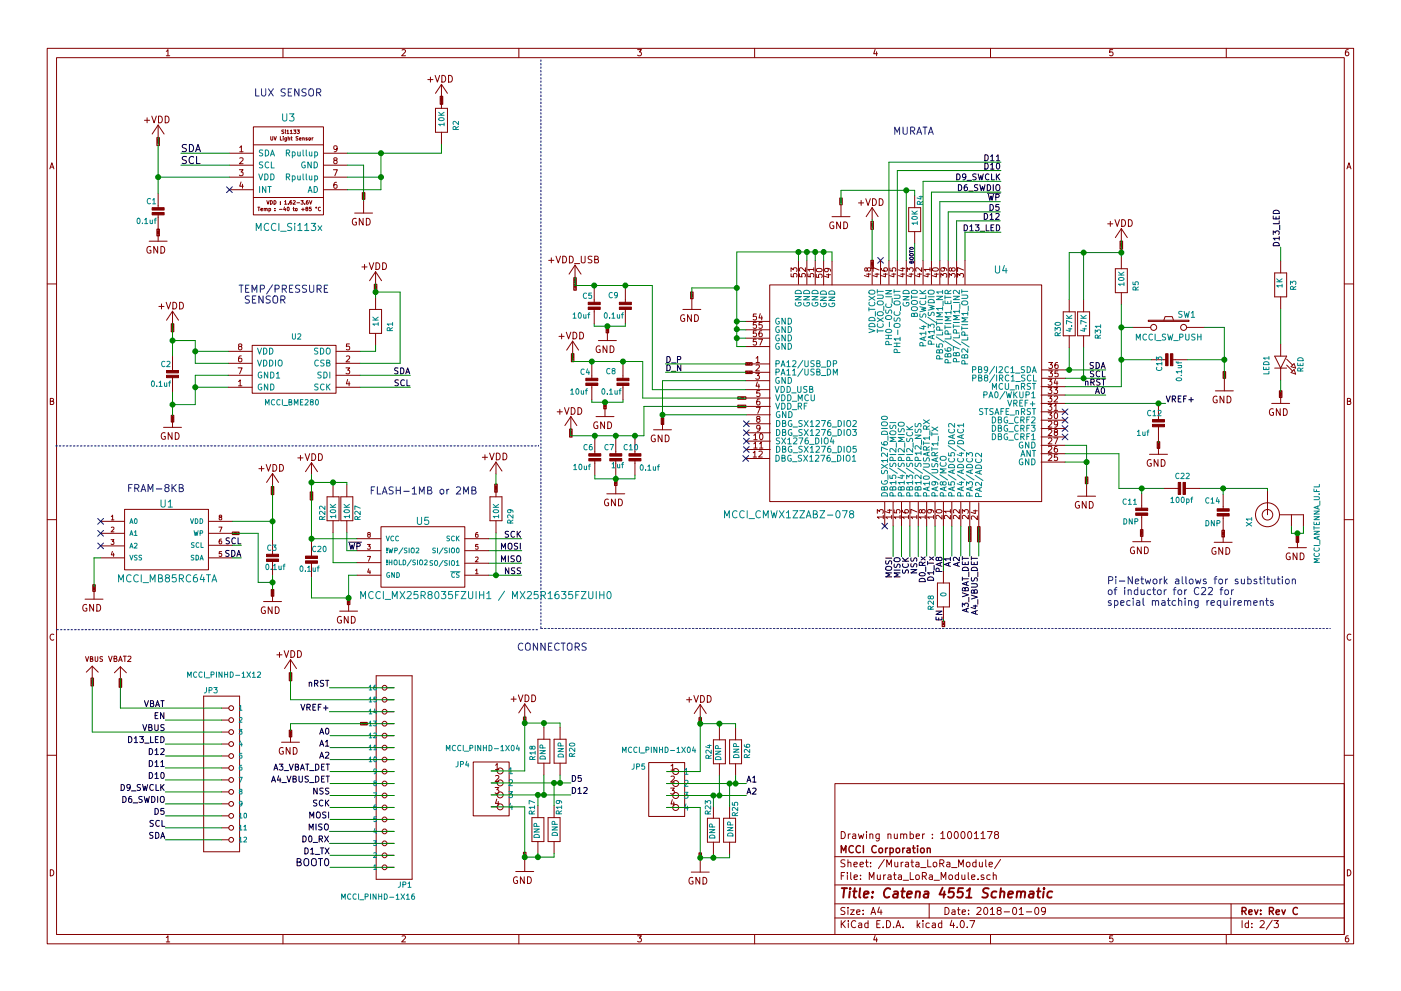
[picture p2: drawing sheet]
<svg xmlns="http://www.w3.org/2000/svg" width="297mm" height="210mm" viewBox="0 0 297 210" stroke-linecap="round" stroke-linejoin="round" font-family="sans-serif">
<g fill="none" stroke="#840000" stroke-width=".21">
<path d="M10 10.3h277v189.9h-277zM12 12.2h273v186.1h-273zM35.3 10.9l.3-.4v1.3M35.3 11.8h.7M60 10.3v1.9M85.2 10.6l.5-.1 .3 .4-.8 .9h.8M90.7 16.9h1.1M91.3 16.4v1M92.3 16l.4 1.4 .5-1.4M93.6 17.9v5.1M93.6 17.9l-1.3 1.9M93.6 17.9l1.3 1.9"/>
<path d="M93.7 16a.72 .72 0 0 1 .8 .7 .72 .72 0 0 1-.8 .7zM95.1 16a.72 .72 0 0 1 .8 .7 .72 .72 0 0 1-.8 .7zM110 10.3v1.9M135.2 10.5h.8l-.4 .5 .3 .1 .1 .2-.1 .4-.2 .1-.5-.1M160 10.3v1.9M185.5 10.5l-.3 .9h.8M185.9 11v.8M210 10.3v1.9M235.9 10.5h-.6v.6h.6l.1 .5-.3 .2-.4-.1M260 10.3v1.9M285.9 10.5l-.4 .1-.2 .2-.1 .8 .3 .2 .4-.1 .1-.4-.1-.2-.4-.1-.3 .3M10.6 35.8l.4-1.3 .4 1.3"/>
<path d="M10.7 35.5h.6M30.6 25.5h1.1M31.2 25v1.1M32.2 24.6l.5 1.5 .4-1.5M33.4 30l.3 .1-.3 .1M33.4 29.8l.3 .2h-.3zM33.4 29.6l.3 .1h-.3zM33.5 30.4h.2M33.5 26.5v2.6M33.5 26.5l-1.2 1.9M33.5 26.5l1.3 1.9M33.6 30.3v.2"/>
<path d="M33.6 24.6a.72 .72 0 0 1 .8 .7 .72 .72 0 0 1-.8 .8zM35 24.6a.72 .72 0 0 1 .8 .7 .72 .72 0 0 1-.8 .8zM48.6 32.5h5.1M48.6 35h5.1M48.6 37.6h5.1M50.7 36h.8l-.4 .5 .4 .1v.6l-.2 .1-.6-.1M50.8 31.3l.4-.4v1.3M50.8 33.6l.5-.1 .2 .3-.8 .9h.8M50.8 32.2h.7M51.1 38.6l-.3 .9h.8M51.4 39.1v.8M53.7 26.9h14.9v18.7h-14.9z"/>
<path d="M53.7 30.7h14.9M57.4 29v.6l.2 .1h.2v-.7M58.1 29l.2 .7 .3-.7M59.4 29v.7h.4M60 29h.1M60 29.2v.5M60.2 27.6h-.4v.3l.4 .3-.2 .1h-.3M60.5 27.6h.1M60.5 27.8v.5M60.7 29.2v.7h-.3M60.7 29.3l-.3 .1v.3h.3M60.8 27.8l.2-.2v.7"/>
<path d="M60.8 28.3h.5M61.1 29.3h.3v.4M61.1 29v.7M61.6 27.8l.2-.2v.7M61.6 28.3h.4M61.7 29.2h.3M61.8 29v.6l.2 .1M62.3 27.6h.4l-.2 .3 .2 .1v.3h-.4M63 27.6h.5l-.3 .3 .3 .1-.1 .3h-.4M63.2 29h-.4v.3l.4 .3-.2 .1h-.2M63.5 29.5l.4-.1-.1-.1h-.3v.4h.3M64.2 29.3h.3v.4"/>
<path d="M64.2 29.2v.5M65.1 29.3l-.3 .1 .4 .2-.4 .1M65.5 29.3h.3l-.1 .4h-.2zM66.2 29.2v.5M66.4 29.2l-.2 .2M68.6 32.5h5.1M68.6 35h5.1M68.6 37.6h5.1M70.7 36h.8l-.5 1.3M71 34l-.2-.2 .1-.3 .5 .1v.3l-.5 .2-.1 .2v.3l.2 .1h.2l.3-.2-.1-.4-.2-.1M71.3 38.7h-.3l-.2 .3v.7l.2 .2 .4-.1-.1-.6h-.3l-.2 .2M71.5 31.5l-.3 .2-.3-.1-.1-.6 .4-.1 .3 .3-.1 .7-.3 .3h-.2"/>
<path d="M92.3 23h2.6v5.1h-2.6zM93.5 21.3l.2 .1-.2 .1M93.5 21.1h.1l.1 .1zM93.5 20.8h.1l.1 .1zM93.5 21.6h.2M93.6 28.1v2.5M285.6 35.8l.4-1.3 .4 1.3M285.7 35.5h.6M31.6 51.2h3.8M32 52.4a.67 .67 0 0 0-.9 .6 .67 .67 0 0 0 .9 .7v-.6h-.3M33.4 49.5l.1 .2 .2-.1-.2-.1M33.4 49.2h.3l-.3 .2h.3"/>
<path d="M33.4 52.3v1.4l-.8-1.4v1.4M33.4 49l.3 .1h-.3zM33.5 41v3.3M33.5 45.3v5.9M34.1 52.3a.72 .72 0 0 1 .8 .7 .72 .72 0 0 1-.8 .7zM48.6 40.3h5.1M53.7 41.9h14.9M54.7 44h.4M54.9 44v.7M55.3 44.5l.4-.1v-.2l-.4 .1v.4h.4M56 44.3l.3-.1v.5M56 44.2v.5"/>
<path d="M56.3 44.3l.3-.1 .1 .5M56.6 42.6l.2 .7 .3-.7M57 44.2l.4 .1-.1 .4h-.3M57 44.2v.8M57.3 42.6a.38 .38 0 0 1 .5 .3 .38 .38 0 0 1-.5 .4zM58.1 42.6a.38 .38 0 0 1 .4 .3 .38 .38 0 0 1-.4 .4zM58.3 44.6v.1M58.3 44.2v.1M59.2 44.4h.6M59.4 43.3h.1M59.4 42.8v.1M60.3 43.9l-.2 .6h.5"/>
<path d="M60.4 42.8l.2-.2v.7M60.4 43.3h.4M60.5 44.2v.5M61 44h.1a.35 .35 0 0 1 .2 .4 .35 .35 0 0 1-.3 .2zM61.1 43.3h.1M61.8 42.6l-.3 .1-.1 .5 .2 .1h.2v-.4l-.4 .1M62.1 44.2h.3M62.2 42.6h.3l.1 .2-.5 .5h.5M62.2 44v.6l.2 .1M62.7 44.3h.3l-.1 .4-.2-.1zM62.9 43h.6M63.8 42.6h.5l-.3 .2 .3 .2-.1 .3h-.4"/>
<path d="M63.9 44.4h.6M64.2 44.1v.6M64.6 43.3h.1M65 44.3l-.2-.2 .2-.1h.2v.2a.29 .29 0 0 0-.3 .1 .29 .29 0 0 0 0 .4l.4-.1-.2-.3M65.3 42.6l-.3 .1-.1 .5 .2 .1h.2v-.4l-.4 .1M65.6 42.6l.3 .7 .2-.7M66 44h-.4v.3h.3l.1 .3-.1 .1-.3-.1M67 44l.1 .1zM67.9 44a.34 .34 0 0 0-.4 .3 .34 .34 0 0 0 .4 .3M68.6 40.3h5.1M75.2 45.2h3.8M75.5 46.4a.67 .67 0 0 0-.8 .6 .67 .67 0 0 0 .8 .7l.1-.6h-.3"/>
<path d="M76.7 56.6h1.1M77 41.8v.1l.2-.1h-.1M77 41.5h.2l-.2 .2h.2M77 46.3v1.4l-.8-1.4v1.4M77 41.2l.2 .2h-.2zM77.1 42.7v2.5M77.3 56.1v1.1M77.7 46.3a.72 .72 0 0 1 .8 .7 .72 .72 0 0 1-.8 .7zM78.3 55.7l.5 1.5 .4-1.5M79.6 57.7v2.5M79.6 57.7l-1.2 1.9M79.6 57.7l1.3 1.9"/>
<path d="M79.7 55.7a.72 .72 0 0 1 .8 .8 .72 .72 0 0 1-.8 .7zM81.1 55.7a.72 .72 0 0 1 .8 .8 .72 .72 0 0 1-.8 .7zM116.3 55.2h1.1M116.9 54.7v1.1M117.9 54.4l.5 1.4 .4-1.4M119.3 54.4a.72 .72 0 0 1 .8 .7 .72 .72 0 0 1-.8 .7zM120.7 54.4a.72 .72 0 0 1 .8 .7 .72 .72 0 0 1-.8 .7zM121.8 59.8h.2l-.2 .1M121.8 59.5v.2l.2-.2v.2M121.8 55.9h1.1M121.9 59.3h.1l-.2 .1v-.1l.1 .1M121.9 56.3v2.5"/>
<path d="M121.9 56.3l-1.3 1.9M121.9 56.3l1.3 1.9M122 60v.2M123.2 54.4v1.1l.3 .3 .4-.1 .2-.2v-1.1M125.5 54.4h-.6l-.2 .1v.4l.6 .3 .2 .3-.3 .3-.5-.1M126.1 55l.7-.1v-.4l-.7-.1v1.4h.5l.2-.2 .1-.3-.3-.3M167.7 58.1v.6h.6v-.6h.6l.1 .2-.1 .4M167.7 57.6v-.8l.5 .4 .1-.3h.6l.1 .1-.1 .6M169.3 55.2v5.1M169.5 58.1v.6h.6v-.6h.5l.2 .2-.2 .4M170.8 56.8v.8l-1-.8-.3 .2 .1 .5M171.1 55.2v5.1"/>
<path d="M171.3 58.1v.6h.6v-.6h.5l.1 .2-.1 .4M172.5 57.2h-1.2l.3 .3M172.5 56.8v.7M172.8 55.2v5.1M173.1 58.2v.6l.5 .1v-.7h.6l.1 .2-.1 .5M173.1 57.1a.76 .76 0 0 1 1.2 .3 .74 .74 0 0 1-1.2-.2zM174.6 55.4v5M175.2 58.3h.9M175.4 56.9l.2 .3-.1 .4h-.6l-.1-.4 .3-.3 .7 .1 .3 .3v.3M175.7 58.1v.8l-.9-.3M176.4 46h3.8M176.4 55.4v5"/>
<path d="M176.7 47.2a.67 .67 0 0 0-.8 .6 .67 .67 0 0 0 .8 .7l.1-.6h-.3M178.2 42.9v.1h.2l-.1-.1M178.2 42.6h.2l-.2 .2h.2M178.2 47.1v1.4l-.8-1.4v1.4M178.2 42.4l.2 .1h-.2zM178.3 43.4v2.6M178.9 47.1a.72 .72 0 0 1 .8 .7 .72 .72 0 0 1-.8 .7zM182 43h1.1M182.6 42.5v1.1M183.6 42.2l.4 1.4 .5-1.4M183.7 58.2h.9M183.9 57l.2-.2 .4 .1 .1 .1-.1 .4-.4 .1-.2-.1-.2-.5h-.3v.5l.2 .1 .3-.2"/>
<path d="M184.2 58v.7l-.9-.2M184.8 56.1l.2 .1-.2 .1M184.8 55.9l.2-.1v.2zM184.8 55.6h.2v.1zM184.8 47.8l.2 .1-.2 .1M184.8 47.6h.2v.1zM184.8 47.4l.2-.1v.2zM184.8 56.4h.2M184.8 48.2h.2M184.9 44.1v2.5M184.9 55.2v5.1M184.9 44.1l-1.3 1.9"/>
<path d="M184.9 44.1l1.3 1.9M184.9 48.1v.2M185 42.2a.72 .72 0 0 1 .8 .7 .72 .72 0 0 1-.8 .7zM185.5 58.2h.9M186 58v.7l-1-.2M186.4 57.3l-1.3-.5v.8M186.4 42.2a.72 .72 0 0 1 .8 .7 .72 .72 0 0 1-.8 .7zM186.7 55.2v5.1M186.9 56.9v.4l.3 .2h.7l.3-.2-.2-.4h-.6v.4l.2 .2M187.3 58.2h.9M187.7 58v.7l-.9-.2M188.5 55.2v5.1"/>
<path d="M188.7 56.9v.6h.6v-.6h.5l.1 .1-.1 .5M189.1 58.2h.8M189.5 58v.7l-.9-.2M190.2 55.2v5.1M191 58.2h.8M191 56.9h.8M191.4 58v.7l-.9-.2M191.4 56.8v.7l-.9-.3M192.2 55.2v5.1M192.4 57.6v-.8l.4 .4 .1-.3h.6l.1 .1-.1 .6M192.7 44.1h2.5v5h-2.5zM192.8 58.2h.8"/>
<path d="M193.2 58v.7l-.9-.2M193.9 41.5v2.6M193.9 49.1v2.6M193.9 55.2v5.1M194.5 58.2h.9M195 58v.7l-.9-.2M195.4 56.8v.8l-.9-.8-.4 .2 .1 .5M195.7 55.2v5.1M196.3 58.2h.9M196.7 58v.7l-.9-.2M197.2 57.2h-1.3l.4 .3M197.2 56.8v.7"/>
<path d="M197.5 55.2v5.1M197.7 57a.76 .76 0 0 1 1.3 .2 .74 .74 0 0 1-1.3-.1zM198.1 58.2h.9M198.5 58v.7l-.9-.2M199.3 55.2v5.1M199.5 58.8v-.8l.4 .5 .2-.4h.5l.1 .2-.1 .5M200 56.8l.3 .2-.1 .4-.6 .1-.1-.5 .2-.2 .7 .1 .3 .3v.2M201 55.2v5.1M201.2 58.8v-.8l.5 .5 .1-.4h.6l.1 .2-.1 .5M201.8 57l.2-.2 .4 .1 .1 .1-.1 .5h-.4l-.2-.1-.1-.5h-.4v.5l.2 .1 .3-.2M202.8 55.2v5.1M203 58.8v-.8l.5 .5 .1-.4h.6l.1 .2-.1 .5"/>
<path d="M204.3 57.3l-1.3-.5v.8M204.6 55.2v5.1M234.8 47.5h1.1M235.4 47v1M236.4 46.6l.5 1.4 .5-1.4M236.5 57h2.5v5.1h-2.5zM237.6 52l.3 .1-.3 .1M237.6 51.8h.2l.1 .1zM237.6 51.6l.2-.1 .1 .2zM237.7 52.4h.2M237.7 48.5v2.5M237.7 54.5v2.5"/>
<path d="M237.7 48.5l-1.2 1.9M237.7 48.5l1.3 1.9M237.8 52.3v.2M237.8 46.6a.72 .72 0 0 1 .8 .7 .72 .72 0 0 1-.8 .7zM239.2 46.6a.72 .72 0 0 1 .9 .7 .72 .72 0 0 1-.9 .7zM270.3 57.9h2.5v5.1h-2.5zM271.5 55.4v2.5M10 60.2h2M33.7 65h1.1M34.2 64.5v1.1M35.2 64.1l.5 1.5 .5-1.5M36.4 69.5l.3 .1-.3 .1"/>
<path d="M36.5 69.3l.2 .2h-.3zM36.5 69.1l.2 .1h-.3zM36.5 69.9h.2M36.6 66v2.6M36.6 75.6v3.3M36.6 79.9v3.3M36.6 66l-1.3 1.9M36.6 66l1.2 1.9M36.6 69.8v.2M36.7 64.1a.72 .72 0 0 1 .8 .7 .72 .72 0 0 1-.8 .8zM38.1 64.1a.72 .72 0 0 1 .8 .7 .72 .72 0 0 1-.8 .8zM48.4 77.1h5.1"/>
<path d="M48.4 79.6h5.1M48.4 74.5h5.1M50.5 78h.8l-.5 1.3M50.8 73.5l-.2-.2 .1-.3 .5 .1v.3l-.5 .2-.1 .2v.3l.2 .1h.3l.2-.2-.1-.4-.1-.1M51.2 75.5l-.4 .1-.2 .2v.7l.2 .3 .4-.1v-.7h-.4l-.2 .2M53.5 73.3h17.7v10.1h-17.7zM71.2 77.1h5.1M71.2 79.6h5.1M71.2 74.5h5.1M73.4 78h.7l-.4 .5 .4 .1v.6l-.2 .1-.5-.1M73.4 75.6l.5-.1 .2 .4-.7 .9h.7M74.1 73h-.6l-.1 .6h.7v.5l-.2 .1-.5-.1"/>
<path d="M78.4 65.7h2.5v5h-2.5zM79.5 61.2l.3 .1h-.3M79.5 60.7h.2l.1 .1zM79.5 61l.3 .1h-.3zM79.6 61.5h.2M79.6 63.1v2.6M79.6 70.7v2.6M79.7 61.4v.2M118.5 71.4h1.1M119.1 70.8v1.1M120.1 70.5l.4 1.4 .5-1.4M121.3 75.9l.2 .1-.2 .1"/>
<path d="M121.3 75.7h.2v.1zM121.3 75.4l.2 .2h-.2zM121.3 76.2h.2M121.4 72.4v2.5M121.4 72.4l-1.3 1.9M121.4 72.4l1.3 1.9M121.4 76.1v.2M121.5 70.5a.72 .72 0 0 1 .8 .7 .72 .72 0 0 1-.8 .7zM121.8 60.7l.2 .1-.2 .1M121.8 60.5h.2v.1zM121.8 60.3l.2-.1v.2zM121.8 61.1h.2"/>
<path d="M121.9 61v.2M122.9 70.5a.72 .72 0 0 1 .8 .7 .72 .72 0 0 1-.8 .7zM125.5 77.2v3.3M126 61.1v3.3M126 65.4v3.3M126.9 72.3h3.8M127.2 73.5a.67 .67 0 0 0-.8 .6 .67 .67 0 0 0 .8 .6l.1-.5h-.3M128.7 70.1v.1l.2-.1h-.1M128.7 69.8h.2l-.2 .2h.2M128.7 73.4v1.4l-.8-1.4v1.4M128.7 69.6l.2 .1h-.2zM128.8 69.7v2.6"/>
<path d="M129.4 73.4a.72 .72 0 0 1 .8 .7 .72 .72 0 0 1-.8 .7zM132.1 77.2v3.3M132.6 61.1v3.3M132.6 65.4v3.3M144.8 65.7h3.8M145.1 66.8a.67 .67 0 0 0-.8 .7 .67 .67 0 0 0 .8 .6l.1-.5h-.3M146.6 62.8v.2l.2-.1h-.1M146.6 62.6h.2l-.2 .1h.2M146.6 62.4l.1-.1 .1 .2zM146.6 66.8v1.4l-.8-1.4v1.4M146.7 63.1v2.6M147.3 66.8a.72 .72 0 0 1 .8 .7 .72 .72 0 0 1-.8 .7z"/>
<path d="M158.1 77.2h5.1M158.1 79h5.1M158.1 68.2h5.1M158.1 70h5.1M158.1 71.7h5.1M158.1 73.5h5.1M158.5 77.1h.1l-.1 .2zM158.5 78.9h.1l-.1 .2zM158.7 77.3h.2M158.7 79.1h.2M158.9 77.2l.2-.1h-.2v.2M159.1 78.9v.2l-.2-.2v.2"/>
<path d="M160.2 79.2h.8l-.4 .5 .4 .1v.5l-.2 .2-.6-.2M160.3 76l.4-.4v1.3M160.3 77.5l.5-.1 .2 .4-.8 .9h.8M160.3 76.9h.7M160.4 66.6h-.7v.6h.7v.6l-.2 .1-.5-.1M160.4 68.4h-.7v.6h.7v.5l-.2 .2-.5-.2M160.4 70.2h-.7v.6h.7v.5l-.2 .1-.5-.1M160.4 72h-.7v.5h.7v.6l-.2 .1-.5-.1M160.8 72h.9l-.6 1.2M161.2 66.5l-.3 1h.8M161.5 70.2h-.4l-.1 .3-.1 .7 .2 .2 .5-.1-.1-.6h-.4l-.2 .2M161.5 67v.9"/>
<path d="M161.6 68.4h-.6l-.1 .6h.7v.5l-.2 .2-.5-.2M163.2 60.4h57.7v46h-57.7zM220.9 78.5h5M222.4 78.7h.7l-.4 .5 .4 .1v.5l-.2 .2-.5-.2M222.4 76.9h.7l-.4 .5 .4 .1v.5l-.2 .2-.5-.2M224.2 76.9l-.3 .1-.2 .2-.1 .7 .3 .3 .4-.2-.1-.6h-.3l-.3 .2M224.3 78.7h-.6l-.1 .6h.7v.5l-.2 .2-.5-.2M225.4 66.2h2.6v5h-2.6zM226.7 63.6v2.6M226.7 71.2v2.6M228.5 66.2h2.5v5h-2.5zM229.7 63.6v2.6"/>
<path d="M229.7 71.2v2.6M237.7 62.1v2.5M240.2 69.5h3.8M243.5 67.9h8.6v.3h-8.6zM244.1 76.3h3.3M246.8 67.9l.2-.7h1.5l.3 .7M248.4 76.3h3.3M251.6 69.5h3.8M259.5 79.7v.2l.2-.1h-.1M259.5 79.5h.2l-.2 .1h.2M259.5 79.3l.1-.1 .1 .2zM270.3 75.6h2.5l-1.3 2.5z"/>
<path d="M270.3 78.1h2.5M271.5 63v2.5M271.5 73v2.6M271.5 78.1v2.5M272.8 76.2l1.3 1.3M272.8 77.5l1.3 1.2M273.7 77.8l.7-.6 .3 .9zM273.7 79l.7-.6 .3 1zM285 60.2h2M10.7 85.1h.5l.1-.5-.6-.1v1.3h.5l.2-.4-.3-.3M34.7 90.7h3.8M35 91.9a.67 .67 0 0 0-.8 .6 .67 .67 0 0 0 .8 .7l.1-.6h-.3"/>
<path d="M36.4 89l.1 .1h.2l-.1-.1M36.4 88.7h.3l-.3 .2h.3M36.5 91.8v1.4l-.8-1.4v1.4M36.5 88.5l.2 .1h-.3zM36.6 88.1v2.6M37.2 91.8a.72 .72 0 0 1 .8 .7 .72 .72 0 0 1-.8 .7zM48.4 82.2h5.1M50.6 80.9l.3-.3v1.3M50.6 81.9h.7M54.9 99.4h1.1M55.4 98.9v1.1M56.4 98.5l.5 1.5 .5-1.5"/>
<path d="M57.9 98.5a.72 .72 0 0 1 .8 .8 .72 .72 0 0 1-.8 .7zM59.3 98.5a.72 .72 0 0 1 .8 .8 .72 .72 0 0 1-.8 .7zM63.1 97.1h1.1M63.7 96.6v1.1M64.7 96.3l.5 1.4 .5-1.4M66 98.2v2.5M66 98.2l-1.2 1.9M66 98.2l1.3 1.9M66.1 96.3a.72 .72 0 0 1 .8 .7 .72 .72 0 0 1-.8 .7zM67.5 96.3a.72 .72 0 0 1 .9 .7 .72 .72 0 0 1-.9 .7zM71.2 82.2h5.1M73.7 80.5l-.3 .9h.8"/>
<path d="M74 81v.9M102.3 97h1.1M102.8 96.5v1.1M103.8 96.1l.5 1.5 .5-1.5M105.2 98v2.6M105.2 98l-1.3 1.9M105.2 98l1.2 1.9M105.2 96.1a.72 .72 0 0 1 .9 .7 .72 .72 0 0 1-.9 .8zM106.7 96.1a.72 .72 0 0 1 .8 .7 .72 .72 0 0 1-.8 .8zM118.1 87.4h1.1M118.7 86.8v1.1M119.7 86.5l.5 1.4 .4-1.4"/>
<path d="M120.9 91.9l.3 .1-.3 .1M120.9 91.7h.2l.1 .1zM120.9 91.5l.2-.1 .1 .2zM121 92.2h.2M121 88.4v2.5M121 88.4l-1.2 1.9M121 88.4l1.3 1.9M121.1 92.1v.2M121.1 86.5a.72 .72 0 0 1 .8 .7 .72 .72 0 0 1-.8 .7zM122.5 86.5a.72 .72 0 0 1 .8 .7 .72 .72 0 0 1-.8 .7zM125.5 81.5v3.3M126.1 93.2v3.3"/>
<path d="M126.1 97.5v3.3M126.4 88.4h3.8M126.7 89.6a.67 .67 0 0 0-.8 .6 .67 .67 0 0 0 .8 .7v-.6h-.2M128.1 86.2l.1 .2 .2-.1h-.1M128.1 85.9h.3l-.3 .2h.3M128.1 85.7h.2l.1 .1zM128.2 89.5v1.4l-.8-1.4v1.4M128.3 85.8v2.6M128.9 89.5a.72 .72 0 0 1 .8 .7 .72 .72 0 0 1-.8 .7zM130.6 93.2v3.3M130.6 97.5v3.3M132.1 81.5v3.3"/>
<path d="M134.6 93.2v3.3M134.6 97.5v3.3M138.6 91.2h3.8M138.9 92.4a.67 .67 0 0 0-.8 .6 .67 .67 0 0 0 .8 .7v-.6h-.2M140.3 89.5l.1 .2 .2-.1h-.1M140.3 89.2h.3l-.3 .2h.3M140.3 89h.2l.1 .1zM140.4 92.3v1.4l-.9-1.4v1.4M140.5 88.6v2.6M141 92.3a.72 .72 0 0 1 .9 .7 .72 .72 0 0 1-.9 .7zM156.8 86.3h.2M156.8 84.5h.2"/>
<path d="M156.9 84.4v.2M156.9 86.2v.2M157.1 84.3l.1 .3 .1-.3M157.1 86.1l.1 .3 .1-.3M157.4 84.3l.1 .1-.1 .2zM157.4 86.1l.1 .1-.1 .2zM157.6 84.3l.2 .1-.1 .2zM157.6 86.1l.2 .1-.1 .2zM158.1 80.8h5.1M158.1 82.7h5.1M158.1 97.3h5.1M158.2 84.4h5.1"/>
<path d="M158.2 86.2h5.1M158.2 88h5.1M158.2 89.9h5.1M158.2 91.8h5.1M158.2 93.6h5.1M158.2 95.4h5.1M159.7 96.1l.3-.4v1.3M159.7 97h.7M159.8 92.4l.4-.4v1.3M159.8 94.2l.4-.4v1.3M159.8 93.3h.7M159.8 95.1h.7"/>
<path d="M160.4 86.4h.8l-.5 1.3M160.6 81l-.3 .9h.8M160.7 88.9l-.3-.3 .1-.2h.6v.3l-.6 .2-.1 .2 .1 .4 .2 .1h.2l.2-.2v-.4l-.2-.1M160.9 81.5v.9M160.9 95.8l.5-.1 .2 .4-.8 .9h.8M161 84.7h-.3l-.2 .3-.1 .7 .3 .2 .4-.1-.1-.6-.3-.1-.3 .3M161 94.2l.4-.4v1.3M161 95.1h.7M161.1 82.9h-.6l-.1 .6h.7v.5l-.2 .1-.5-.1M161.1 90.8l-.2 .2h-.4v-.7l.4-.1 .2 .3v.7l-.3 .3h-.3M161.1 92.1l.2-.1a.67 .67 0 0 1 .5 .7 .67 .67 0 0 1-.5 .6l-.3-.5zM220.7 89.1h5.1"/>
<path d="M220.7 87.4h5.1M220.7 85.6h5.1M220.7 83.8h5.1M220.7 82h5.1M220.7 98h5.1M220.7 96.3h5.1M220.7 94.5h5.1M220.7 92.7h5.1M220.7 90.9h5.1M220.9 80.3h5M222.2 87.6h.8l-.4 .5 .4 .1v.5l-.2 .1-.6-.1M222.2 85.8h.8l-.4 .5 .4 .1v.5l-.2 .2-.6-.2"/>
<path d="M222.2 84h.8l-.4 .5 .4 .1v.6l-.2 .1-.6-.1M222.2 82.2h.8l-.4 .5 .4 .1v.6l-.2 .1-.6-.1M222.2 80.5h.8l-.4 .4 .4 .1v.6l-.2 .1-.6-.1M222.3 96.6l.5-.1 .2 .3-.8 .9h.8M222.3 94.8l.5-.1 .2 .3-.8 1h.8M222.3 93l.5-.1 .2 .4-.8 .9h.8M222.3 91.2l.5-.1 .2 .4-.8 .9h.8M222.3 89.5l.5-.1 .2 .3-.8 .9h.8M223.4 82.2h.8l-.4 .5 .4 .1v.6l-.2 .1-.6-.1M223.4 92.9h.9l-.6 1.3M223.5 86.2l.4-.4v1.3M223.5 84.1l.5-.1 .2 .4-.8 .9h.8"/>
<path d="M223.5 87.1h.7M223.6 87.7l.2-.1a.67 .67 0 0 1 .4 .6 .67 .67 0 0 1-.4 .6l-.3-.4zM223.7 91.7l-.2-.3 .1-.2h.6v.3l-.6 .2-.1 .2 .1 .4 .1 .1h.3l.2-.3v-.3l-.2-.1M223.8 80.4l-.3 .9h.8M224.1 94.7h-.4l-.1 .3-.1 .7 .2 .3 .5-.2-.1-.6h-.4l-.2 .2M224.1 80.9v.8M224.2 96.5h-.6l-.1 .5h.7v.6l-.2 .1-.5-.1M224.2 89.9l-.2 .2h-.4v-.6l.4-.1 .2 .2v.7l-.3 .3h-.3M243.7 96.4h3.8M244 97.6a.67 .67 0 0 0-.8 .6 .67 .67 0 0 0 .8 .7l.1-.6h-.3M245.5 94.6v.1h.2l-.1-.1M245.5 94.3h.2l-.2 .2h.2"/>
<path d="M245.5 94.1h.2v.1zM245.5 97.5v1.4l-.8-1.4v1.4M245.6 86v3.3M245.6 90.3v3.3M245.6 93.8v2.6M246.2 97.5a.72 .72 0 0 1 .8 .7 .72 .72 0 0 1-.8 .7zM257.7 82.9h3.8M258 84.1a.67 .67 0 0 0-.8 .7 .67 .67 0 0 0 .8 .6l.1-.5h-.3M259.5 84v1.5l-.8-1.5v1.5M259.6 80.4v2.5M260.2 84a.72 .72 0 0 1 .8 .8 .72 .72 0 0 1-.8 .7zM269.6 85.6h3.8"/>
<path d="M270 86.8a.67 .67 0 0 0-.9 .6 .67 .67 0 0 0 .9 .7v-.6h-.3M271.4 83.8v.1h.3l-.2-.1M271.4 83.5h.3l-.3 .2h.3M271.4 83.3h.2l.1 .1zM271.4 86.7v1.4l-.8-1.4v1.4M271.5 83.1v2.5M272.1 86.7a.72 .72 0 0 1 .8 .7 .72 .72 0 0 1-.8 .7zM285.7 85.1h.5l.1-.5-.6-.1v1.3h.5l.2-.4-.3-.3M10 110.3h2M21.3 110.6h5.1M21.3 113.2h5.1M21.3 115.8h5.1"/>
<path d="M21.3 118.4h5.1M23.5 114.5h.7l-.4 .4 .3 .1v.4h-.6M23.6 109.6l.3-.3v1M23.6 111.9l.4-.1 .2 .3-.7 .7h.7M23.6 110.3h.6M23.8 117l-.2 .7h.6M24.1 117.4v.7M26.4 108.1h17.8v12.8h-17.8zM44.2 110.6h5.1M44.2 113.2h5.1M44.2 118.4h5.1M44.2 115.7h5.1"/>
<path d="M46.4 111.8h.7l-.5 1M46.6 109.7l-.1-.2v-.2h.4l.1 .3-.5 .3 .1 .4 .4-.1v-.4l-.2-.1M46.9 114.4l-.3 .1-.1 .7 .1 .2 .4-.1-.1-.5h-.3l-.1 .2M47 117h-.5v.5h.4l.1 .5h-.5M49.8 113l-.2 .1 .1 .2v-.1M50 113v.3l-.1-.3v.3M50.1 113l.2 .1-.1 .2zM57.7 104.1l.2 .1-.2 .1M57.7 103.9h.1l.1 .1zM57.7 103.6l.2 .2h-.2zM57.7 104.4h.2M57.8 100.5v2.5"/>
<path d="M57.8 114.5v3.4M57.8 118.9v3.3M57.8 100.5l-1.3 1.9M57.8 100.5l1.3 1.9M57.8 104.3v.2M65.9 105.2l.3 .1-.3 .1M65.9 105h.2l.1 .2zM65.9 104.8l.2-.1 .1 .2zM66 105.6h.2M66 114.9v3.3M66 119.2v3.3M66.1 105.5v.2"/>
<path d="M69.3 105.4h2.6v5.1h-2.6zM70.6 102.9v2.5M70.6 110.5v2.5M72.3 105.4h2.5v5.1h-2.5zM73.5 102.9v2.5M73.5 110.5v2.5M75.7 116.8h5.1M75.7 114.3h5.1M75.7 119.4h5.1M77.9 115.5h.6l-.3 .4 .3 .1v.4h-.6M77.9 118.1h.7l-.5 1M78.1 113.4l-.1-.2v-.2h.4l.1 .3-.5 .3 .1 .4 .4-.1v-.4l-.2-.1"/>
<path d="M80.8 111.8h17.8v12.8h-17.8zM98.6 119.5h5M98.6 116.8h5M98.6 114.3h5M100.8 118.3l.4-.1 .2 .3-.6 .7h.6M101.3 113l-.4 .1-.1 .7 .2 .2 .3-.1v-.5h-.3l-.2 .2M101.3 115.5h-.4l-.1 .5 .5-.1v.5h-.5M103.9 105.4h2.5v5.1h-2.5zM105 103.6l.3 .1-.3 .1M105 103.4l.2-.1 .1 .2zM105 103.1h.2l.1 .1zM105.1 103.9h.2"/>
<path d="M105.2 102.9v2.5M105.2 110.5v2.5M128.7 104.8h3.8M129 106a.67 .67 0 0 0-.8 .6 .67 .67 0 0 0 .8 .7v-.6h-.2M130.4 102.5l.1 .1 .2-.1h-.1M130.4 102.2h.3l-.3 .2h.3M130.4 102l.2-.1 .1 .2zM130.5 105.9v1.4l-.9-1.4v1.4M130.6 102.2v2.6M131.1 105.9a.72 .72 0 0 1 .9 .7 .72 .72 0 0 1-.9 .7zM186 108.9v-.8l.5 .5 .1-.4h.5l.2 .2-.2 .5M187.3 109.7h-1.3l.4 .4"/>
<path d="M187.3 109.3v.8M187.6 106.5v5.1M188.2 108.2h.9M188.6 108.1v.7l-.9-.2M189.1 109.7h-1.3l.3 .4M189.1 109.3v.8M189.4 106.5v5.1M189.6 108.2v.6h.5v-.6h.6l.1 .2-.1 .4M190.8 109.7h-1.2l.3 .4M190.8 109.3v.8M191.1 106.5v5.1M191.3 108.2l.1 .4 .2 .2h.8l.2-.2-.1-.4h-.6l-.1 .4 .2 .2"/>
<path d="M192.6 109.7h-1.3l.4 .4M192.6 109.3v.8M192.9 106.5v5.1M194.4 109.7h-1.3l.4 .4M194.4 108.6l-1.3-.5v.8M194.4 109.3v.8M194.7 106.5v5.1M195.4 108.4l.3-.3 .3 .1 .2 .2-.2 .4h-.3l-.2-.1-.2-.5h-.3l-.1 .5 .3 .1 .2-.2M196.2 109.7h-1.3l.3 .4M196.2 109.3v.8M196.5 106.5v5.1M197.2 108.1l.3 .3-.1 .3-.6 .1-.1-.4 .2-.3 .7 .1 .3 .3v.2"/>
<path d="M197.9 109.7h-1.2l.3 .4M197.9 109.3v.8M198.2 106.5v5.1M198.5 108.3a.76 .76 0 0 1 1.2 .3 .74 .74 0 0 1-1.2-.2zM199.7 109.3v.8l-.9-.8-.3 .3 .1 .5M200 106.5v5.1M201.5 109.3v.8l-.9-.8-.4 .3 .1 .5M201.5 108.5h-1.3l.4 .3M201.5 108.1v.7M201.8 106.5v5.1M203.4 109.3v.8l-.9-.8-.4 .3 .1 .5M203.4 108.1v.8l-.9-.8-.4 .3 .1 .4"/>
<path d="M203.7 106.5v5.1M204 108.9v-.8l.5 .5 .1-.4h.6l.1 .2-.1 .5M205.3 109.3v.8l-.9-.8-.4 .3 .1 .5M205.5 114.3v-.2h.2v.2M205.5 113.7l.2 .1h-.2M205.5 112.6l.2-.1v.2zM205.5 112.3v.1h.2v-.1M205.5 112.2h.2M205.5 112.1v.1M205.5 113v.1M205.5 113h.2M205.6 113.5h.1l-.2 .1v-.2l.1 .2"/>
<path d="M205.6 112.3v.1M205.6 106.5v5.1M205.7 113.2v.1M205.7 114.4v.1M205.7 114.3l-.2 .1 .2 .1M205.7 113.2l-.2 .1 .2 .1M205.7 112.7v.2M205.7 113.9v.2M206.3 108.4h.9M206.8 108.2v.8l-.9-.3M207.2 109.5v.8l-.9-.8-.4 .2 .1 .5M207.4 113.7l.2 .1-.2 .1"/>
<path d="M207.4 113.3h.2l-.2 .1M207.4 113v.2l.2-.2v.2M207.4 112.6l.2-.1v.2zM207.4 112.3v.1h.2v-.1M207.4 112.1v.1M207.4 112.2h.2M207.5 114.2h.1M207.5 113.6h.1l-.2 .1v-.2l.1 .2M207.5 112.3v.1M207.5 106.7v5.1M207.5 114.2v.1h-.1M207.6 114.4v.2"/>
<path d="M207.6 114.4l-.2 .1 .2 .1M207.6 112.7v.2M207.6 113.9v.2M228.5 105.3h3.8M228.8 106.5a.67 .67 0 0 0-.8 .6 .67 .67 0 0 0 .8 .7l.1-.6h-.3M230.3 102.1v.1h.2l-.1-.1M230.3 101.8h.2l-.2 .2h.2M230.3 106.4v1.4l-.8-1.4v1.4M230.3 101.6l.2 .1h-.2zM230.4 102.7v2.6M231 106.4a.72 .72 0 0 1 .8 .7 .72 .72 0 0 1-.8 .7zM240.2 114.9h3.8"/>
<path d="M240.5 116.1a.67 .67 0 0 0-.8 .7 .67 .67 0 0 0 .8 .6v-.5h-.2M241.9 113.3l.1 .1 .2-.1h-.1M241.9 113h.3l-.3 .2h.3M241.9 112.8l.2-.1 .1 .2zM242 116v1.5l-.9-1.5v1.5M242.1 104.8v3.3M242.1 109.1v5.8M242.6 116a.72 .72 0 0 1 .9 .8 .72 .72 0 0 1-.9 .7zM246.8 103.6h3.3M251.1 103.6h3.3M257.4 115.1h3.8M257.8 116.3a.67 .67 0 0 0-.9 .6 .67 .67 0 0 0 .9 .6v-.5h-.2"/>
<path d="M259.2 113.4l.1 .1h.2l-.2-.1M259.2 113.1h.3l-.3 .2h.3M259.2 112.9h.2l.1 .1zM259.2 116.2v1.4l-.8-1.4v1.4M259.3 104.9v3.3M259.3 109.2v5.9M259.9 116.2a.72 .72 0 0 1 .8 .7 .72 .72 0 0 1-.8 .7zM268.7 104.1v5.1M271.3 109.2h5.1v2.6M273.2 116.2h3.8M273.5 117.4a.67 .67 0 0 0-.8 .6 .67 .67 0 0 0 .8 .7l.1-.6h-.3M273.8 109.2v2.6"/>
<path d="M275 114.5v.2l.2-.1h-.1M275 114.3h.2l-.2 .1h.2M275 114.1l.1-.1 .1 .2zM275 117.3v1.4l-.8-1.4v1.4M275.1 113.7v2.5M275.7 117.3a.72 .72 0 0 1 .8 .7 .72 .72 0 0 1-.8 .7zM285 110.3h2M11.4 134.6a.58 .58 0 0 0-.8 .6 .58 .58 0 0 0 .8 .5M18 127.1h3.8M18.1 139.3l.4 1 .3-1M18.4 128.3a.67 .67 0 0 0-.9 .7 .67 .67 0 0 0 .9 .6v-.5h-.2M19.2 139.8l.4-.1v-.3l-.4-.1v1h.3l.2-.3-.2-.2"/>
<path d="M19.8 124.9l.1 .2 .2-.1h-.2M19.8 124.7h.3l-.3 .1h.3M19.8 124.5l.2-.1 .1 .2zM19.8 128.2v1.5l-.8-1.5v1.5M19.9 124.6v2.5M20.2 139.3v.8l.1 .2 .4-.2v-.8M20.5 128.2a.72 .72 0 0 1 .8 .8 .72 .72 0 0 1-.8 .7zM21.7 139.4h-.4l-.1 .3a.43 .43 0 0 1 .5 .5l-.5 .1M23 139.2l.4 1.2 .4-1.2M24.2 139.7h.5v-.4l-.5-.1v1.2h.4l.2-.4-.2-.3M26.1 139.2h.7M26.5 139.2v1.2"/>
<path d="M27.1 139.3l.5-.1 .2 .3-.7 .9h.7M55.9 127.6h3.8M56.2 128.8a.67 .67 0 0 0-.8 .7 .67 .67 0 0 0 .8 .6l.1-.5h-.3M57.7 126v.1l.2-.1h-.1M57.7 125.7h.2l-.2 .2h.2M57.7 125.5l.1-.1 .1 .2zM57.7 128.7v1.5l-.8-1.5v1.5M57.8 125.1v2.5M58.4 128.7a.72 .72 0 0 1 .8 .8 .72 .72 0 0 1-.8 .7zM58.7 138.9h1.1M59.3 138.4v1.1M60.2 138l.5 1.5 .5-1.5"/>
<path d="M61.6 139.9v2.6M61.6 139.9l-1.3 2M61.6 139.9l1.3 2M61.7 138a.72 .72 0 0 1 .8 .8 .72 .72 0 0 1-.8 .7zM63.1 138a.72 .72 0 0 1 .8 .8 .72 .72 0 0 1-.8 .7zM72 129.7h3.8M72.3 130.9a.67 .67 0 0 0-.8 .6 .67 .67 0 0 0 .8 .7l.1-.6h-.3M73.8 127.7v.2l.2-.1h-.1M73.8 127.5h.2l-.2 .1h.2M73.8 127.3l.2-.1v.2zM73.8 130.8v1.4l-.8-1.4v1.4M73.9 127.1v2.6"/>
<path d="M74.5 130.8a.72 .72 0 0 1 .8 .7 .72 .72 0 0 1-.8 .7zM75.7 122h5.1M78.2 120.7l-.2 .7h.6M78.4 121.1v.6M98.6 122h5M100.8 121l.3-.3v1M100.8 121.7h.6M198.8 123.7h2.5v5.1h-2.5zM199.9 132.4v.2h.3v-.2M199.9 132.2h.3l-.3 .1h.3M200 132.5v.1M200 121.2v2.5"/>
<path d="M200 128.8v2.5M286.4 134.6a.58 .58 0 0 0-.8 .6 .58 .58 0 0 0 .8 .5M19.4 145l.3 .1-.3 .1M19.4 144.5h.3l-.3 .1M19.4 144.2v.2l.2-.2 .1 .2M19.5 144.8h.2l-.3 .1 .1-.2v.2M19.6 141.3l-1.3 1.3M19.6 141.3v2.6M19.6 141.3l1.2 1.3M25.1 140.4l.4-1.2 .4 1.2M25.3 140h.5M25.4 145.3l.3 .1-.3 .1"/>
<path d="M25.4 144.6v.1M25.4 144.7h.3M25.5 145.1h.2l-.3 .1v-.1l.1 .1M25.5 141.5l-1.2 1.2M25.5 141.5v2.5M25.5 141.5l1.3 1.2M25.6 144.8v.2M25.7 144.8l-.3 .1 .3 .1M25.7 144.4v.1l-.2-.1-.1 .1M43.2 147.7h7.6v33h-7.6zM47 150.2h1.5M47 152.8h1.5"/>
<path d="M47 155.3h1.5M47 157.9h1.5M59.7 157.5h3.8M60 158.7a.67 .67 0 0 0-.8 .6 .67 .67 0 0 0 .8 .7l.1-.6h-.3M61.5 143.6l.2 .1-.2 .1M61.5 143.4h.1l.1 .1zM61.5 155.8v.2l.2-.1-.1-.1M61.5 155.5h.2l-.2 .2h.2M61.5 155.3h.1l.1 .1zM61.5 158.6v1.4l-.8-1.4v1.4M61.5 143.1l.2 .2h-.2zM61.5 143.9h.2"/>
<path d="M61.6 154.9v2.6M61.6 143.8v.2M62.2 158.6a.72 .72 0 0 1 .8 .7 .72 .72 0 0 1-.8 .7zM77 153.4l-.2 .1 .1 .2v-.2M77.2 153.4v.3l-.1-.3v.3M77.3 153.4l.2 .1-.1 .2zM79.8 143.4h7.6v43.2h-7.6zM82 158.6h1.6M82 156.1h1.6M82 153.5h1.6M82 151h1.6M82 148.5h1.6"/>
<path d="M82 145.9h1.6M108.4 148.3h1M108.9 147.8v1.1M109.9 147.4l.5 1.5 .5-1.5M111.1 153l.3 .1-.3 .1M111.1 152.8l.2-.1 .1 .2zM111.1 152.5h.2l.1 .1zM111.2 153.3h.2M111.3 149.3v2.6M111.3 149.3l-1.3 2M111.3 149.3l1.2 2M111.3 153.2v.2"/>
<path d="M111.3 147.4a.72 .72 0 0 1 .8 .8 .72 .72 0 0 1-.8 .7zM112.8 147.4a.72 .72 0 0 1 .8 .8 .72 .72 0 0 1-.8 .7zM114 156.8h2.6v5.1h-2.6zM115.3 154.3v2.5M117.5 156.8h2.5v5.1h-2.5zM118.7 154.3v2.5M145.6 148.5h1.1M146.1 147.9v1.1M147.1 147.6l.5 1.4 .5-1.4M148.3 153.1l.3 .1-.3 .1M148.3 152.9h.2l.1 .1zM148.3 152.7l.2-.1 .1 .2z"/>
<path d="M148.4 153.5h.2M148.5 149.5v2.5M148.5 149.5l-1.3 1.9M148.5 149.5l1.2 1.9M148.5 153.4v.2M148.5 147.6a.72 .72 0 0 1 .9 .7 .72 .72 0 0 1-.9 .7zM150 147.6a.72 .72 0 0 1 .8 .7 .72 .72 0 0 1-.8 .7zM151.3 157h2.5v5h-2.5zM152.5 154.4v2.6M154.7 157h2.5v5h-2.5zM156 154.4v2.6M10 160.2h2"/>
<path d="M47 160.4h1.5M47 162.9h1.5M47 165.5h1.5M47 168h1.5M47 170.6h1.5M47 173.1h1.5M47 175.6h1.5M47 178.2h1.5M82 178.9h1.6M82 176.4h1.6M82 173.9h1.6M82 171.3h1.6"/>
<path d="M82 168.8h1.6M82 166.2h1.6M82 163.7h1.6M82 161.2h1.6M100.3 161.7h7.6v11.4h-7.6zM104.1 163.6h1.3M104.1 166.1h1.3M104.1 168.7h1.3M104.1 171.2h1.3M105 167.1h.8l-.5 .5 .4 .1v.5l-.2 .1-.5-.1M105.1 162.4l.3-.4v1.3M105.1 164.6l.4-.1 .3 .4-.8 .9h.8"/>
<path d="M105.1 163.3h.7M105.3 169.5l-.2 1h.7M105.6 170v.9M112.8 173.5h2.5v5.1h-2.5zM114 170.9v2.6M114 178.6v2.5M115.3 161.9v2.6M116.2 173.5h2.5v5.1h-2.5zM117.5 170.9v2.6M117.5 178.6v2.5M118.7 161.9v2.6M137.5 161.8h7.7v11.4h-7.7z"/>
<path d="M141.4 171.3h1.2M141.4 168.8h1.2M141.4 166.2h1.2M141.4 163.7h1.2M142.2 167.2h.8l-.5 .5 .4 .1v.5l-.2 .2-.5-.2M142.3 162.5l.3-.4v1.3M142.3 164.8l.4-.1 .3 .3-.8 .9h.8M142.3 163.4h.7M142.5 169.7l-.2 .9h.7M142.8 170.1v.9M150 173.6h2.5v5.1h-2.5zM151.3 171.1v2.5"/>
<path d="M151.3 178.7v2.5M152.5 162v2.6M153.4 173.6h2.6v5.1h-2.6zM154.7 171.1v2.5M154.7 178.7v2.5M156 162v2.6M177 166.3h108v32h-108zM178.4 176.4a.76 .76 0 0 1 .8 .8 .76 .76 0 0 1-.8 .7zM179.9 176.9v1M180.3 176.9l-.4 .3M180.8 177h.6v.9M181.4 177.3l-.7 .3 .2 .3 .5-.1"/>
<path d="M182 176.9l.3 1 .3-.7 .3 .7 .2-1M183.7 176.4v.2M183.7 176.9v1M184.4 177.1l.2-.2 .4 .1 .1 .9M184.4 176.9v1M186.4 176.9v1.4l-.3 .1h-.3M186.4 177l-.4-.1-.3 .3 .1 .6 .2 .1 .4-.1M188.3 177.1l.2-.2 .3 .1 .1 .9M188.3 176.9v1M189.6 176.9l.1 .9 .3 .1 .2-.1M190.2 176.9v1M191 177.1l.2-.2 .3 .1 .1 .9"/>
<path d="M191 176.9v1M191.6 177.1l.2-.2 .4 .1 .1 .9M193 177l.4-.1 .3 .3-.2 .6h-.5M193 176.4v1.5M194.2 177.4l.7-.1v-.3l-.4-.1-.3 .2 .1 .7h.6M195.6 176.9v1M196 176.9l-.4 .3M197.7 177.8v.1M197.7 177v.1M199.5 176.9l.4-.5v1.5M199.5 177.9h.8M201.1 176.5l.1-.1a.8 .8 0 0 1 .6 .8 .8 .8 0 0 1-.6 .7 .97 .97 0 0 1-.1-1.4z"/>
<path d="M202.5 176.6l.2-.2a.8 .8 0 0 1 .5 .8 .8 .8 0 0 1-.5 .7l-.4-.5zM203.9 176.6l.2-.2a.8 .8 0 0 1 .5 .8 .8 .8 0 0 1-.5 .7l-.4-.5zM205.3 176.6l.2-.2a.8 .8 0 0 1 .5 .8 .8 .8 0 0 1-.5 .7l-.3-.5zM206.6 176.9l.4-.5v1.5M206.6 177.9h.8M208 176.9l.4-.5v1.5M208 177.9h.9M209.3 176.4h1.1l-.7 1.5M211.1 177.1l-.3-.3 .1-.2 .2-.2 .5 .1 .1 .2-.1 .2-.5 .2-.3 .3 .1 .4 .2 .1h.3l.3-.3v-.2l-.3-.3M285 160.2h2M10.7 184.5a.65 .65 0 0 1 .7 .7 .65 .65 0 0 1-.7 .6zM35.3 198.9l.3-.4v1.3"/>
<path d="M35.3 199.8h.7M60 198.3v1.9M82 184h1.6M82 181.5h1.6M85.2 198.6l.5-.1 .3 .4-.8 .9h.8M109.3 184.9h3.9M109.7 186.1a.67 .67 0 0 0-.8 .6 .67 .67 0 0 0 .8 .7v-.6h-.2M110 198.3v1.9M111.1 181.7l.1 .2 .2-.1h-.1M111.1 181.5h.3l-.3 .1h.3M111.1 181.2h.2l.1 .2zM111.2 186v1.4l-.9-1.4v1.4"/>
<path d="M111.3 182.4v2.5M111.8 186a.72 .72 0 0 1 .9 .7 .72 .72 0 0 1-.9 .7zM135.2 198.5h.8l-.4 .5 .3 .1 .1 .2-.1 .4-.2 .1-.5-.1M146.6 185h3.8M146.9 186.2a.67 .67 0 0 0-.8 .7 .67 .67 0 0 0 .8 .6v-.5h-.2M148.3 181.8l.1 .2 .2-.1h-.1M148.3 181.6h.3l-.3 .1h.3M148.3 181.4l.2-.1 .1 .2zM148.4 186.2v1.4l-.9-1.4v1.4M148.5 182.5v2.5M149 186.2a.72 .72 0 0 1 .9 .7 .72 .72 0 0 1-.9 .7zM160 198.3v1.9"/>
<path d="M177 194.8h108M177 191.8h108M177 187.8h108M177 181.8h108M178.4 195.3v1.5M178.4 185.8h.5M178.6 196l.6 .8M179.1 185.1h-.7v1.5M179.1 192.6l-.5-.1-.3 .3 .1 .3 .7 .4v.4l-.2 .1-.6-.1M179.1 182.5l-.5-.1-.3 .3 .1 .3 .7 .4v.4l-.2 .1-.6-.1M179.2 195.3l-.8 .9M179.7 185.1v.2"/>
<path d="M179.7 185.6v1M179.8 192.5v.2M179.8 183.1l.2-.2 .4 .1v.9M179.8 182.4v1.5M179.8 193v1M179.9 195.3v.2M179.9 195.8v1M180.3 193h.8l-.8 1h.8M180.4 185.1v1.3l.2 .2M181.1 183.4l.7-.1-.1-.3-.4-.1-.2 .2v.7h.6M181.1 186.1l.7-.1-.1-.3-.4-.1-.2 .2 .1 .7h.5M181.4 195.5a.71 .71 0 0 0-1 .5 .71 .71 0 0 0 .8 .8l.2-.1"/>
<path d="M181.6 193.5l.7-.1v-.3l-.4-.1-.3 .2 .1 .7h.6M182.1 195.9h.6v.9M182.3 183.4l.8-.1-.1-.3-.4-.1-.3 .2 .1 .7h.6M182.4 186.5v.1M182.4 185.7v.1M182.7 196.2l-.7 .3 .2 .3 .5-.1M183 193.9v.1M183 193.1v.1M183.5 182.9h.6M183.7 182.4v1.3l.4 .2M184 195.9l-.4-.1-.3 .3 .1 .6 .2 .1 .4-.1M184 195.3v1.5"/>
<path d="M184.3 186.6v-1.5l.5 1.1 .5-1.1v1.5M184.6 183.8v.1M184.6 183v.1M184.7 194l.4-1.5 .5 1.5M184.8 193.6h.7M185.5 198.5l-.3 .9h.8M185.9 199v.8M185.9 196h.5M186 185.6l.1 .9 .3 .1 .2-.1M186.4 192.5l-.3 1h.9M186.6 195.3h-.7v1.5h.7M186.6 185.6v1"/>
<path d="M186.8 193v1M187.2 196.7v.1M187.4 185.6v1M187.5 182.3l-1.3 2M187.8 185.6l-.4 .3M188 195.3a.76 .76 0 0 1 .8 .8 .76 .76 0 0 1-.8 .7zM188 183.9v-1.5l.5 1.1 .5-1.1v1.5M188.3 185.7h.6v.9M188.9 186l-.7 .3 .2 .3 .5-.1M189.4 185.6h.6M189.5 196.7v.1M189.6 185.1v1.3l.4 .2"/>
<path d="M189.7 182.9l.1 .9 .3 .1 .2-.1M190 196.8l.4-1.5 .6 1.5M190.1 196.4h.7M190.3 182.9v1M190.5 185.7h.6v.9M191.1 182.9v1M191.1 186l-.7 .3 .3 .3 .4-.1M191.5 196.7v.1M191.5 182.9l-.4 .3M191.5 186.8h1.1M192 183h.6v.9M192.6 183.3l-.7 .3 .3 .3 .4-.1"/>
<path d="M193 185.1v1.5h.7M193.1 182.9h.6M193.3 182.4v1.3l.4 .2M194.2 185.7l.2-.1 .4 .1 .1 .6-.1 .2-.4 .1-.2-.1zM194.2 183h.6v.9M194.5 195.3v1.5M194.6 196.3l.4 .5M194.8 183.3l-.7 .3 .3 .3 .4-.1M195 195.8l-.5 .6M195.2 184.1h1.1M195.6 185.9l.7-.1 .1-.2-.1-.3-.2-.2h-.5v1.5M195.7 195.3v.2"/>
<path d="M195.7 195.8v1M195.9 185.9l.5 .7M196.7 182.4v1.5h.7M197 191.8v3M197 195.9l-.4-.1-.3 .3 .1 .6 .2 .1 .4-.1M197.1 185.7h.5l.1 .9M197.7 195.9h.6v.9M197.7 186l-.7 .3 .2 .3 .5-.1M197.9 183.1l.2-.2 .5 .2v.5l-.1 .2-.4 .1-.2-.1zM198 186.8h1.2M198.3 196.2l-.7 .3 .2 .3 .5-.1M199.3 183.2l.7-.1 .1-.2v-.3l-.3-.2h-.5v1.5"/>
<path d="M199.5 186.6v-1.5l.6 1.1 .4-1.1v1.5M199.6 183.2l.5 .7M199.7 195.9l-.5-.1-.2 .3v.6l.2 .1 .5-.1M199.7 195.3v1.5M200.4 192.5a.76 .76 0 0 1 .8 .8 .76 .76 0 0 1-.8 .7zM200.8 183h.5l.1 .9M201.2 185.7l.2-.1 .5 .1 .1 .6-.2 .2-.4 .1-.2-.1zM201.4 183.3l-.7 .3 .2 .3 .5-.1M201.8 184.1h1.1M201.8 195.2l-.4 1.1h1M201.9 193.1h.5l.1 .9M202.2 195.8v1"/>
<path d="M202.5 193.4l-.7 .3 .2 .3 .5-.1M202.9 196.7v.1M203 193h.6M203.2 192.5v1.3l.4 .2M203.2 185.7l-.4-.1-.3 .3 .1 .6 .2 .1 .4-.1M203.2 185.1v1.5M203.3 183.9v-1.5l.5 1.1 .4-1.1v1.5M203.8 195.4l.1-.1a.8 .8 0 0 1 .6 .8 .8 .8 0 0 1-.6 .7 .97 .97 0 0 1-.1-1.4zM203.9 185.6l.1 .9 .4 .1 .2-.1M204 193.5l.7-.1-.1-.3-.4-.1-.2 .2 .1 .7h.5M204.6 185.6v1M205 183.1l.2-.2 .4 .2 .1 .5-.2 .2-.3 .1-.2-.1z"/>
<path d="M205.1 196.7v.1M205.3 185.1v1.3l.2 .2M205.4 193.9v.1M205.4 193.1v.1M205.6 195.3h1.1l-.7 1.5M206 186.1l.7-.1v-.3l-.5-.1-.2 .2 .1 .7h.6M206.9 183l-.4-.1-.3 .3 .1 .6 .2 .1 .4-.1M206.9 182.4v1.5M207.1 192.7l.6-.2 .3 .5-.9 1h.9M207.4 186.5v.1M207.6 182.9l.1 .9 .4 .1 .2-.1M208.3 182.9v1"/>
<path d="M208.6 185.7l-.4-.1-.2 .2 .1 .2 .5 .2v.3h-.6M208.7 192.7l.2-.2a.8 .8 0 0 1 .5 .8 .8 .8 0 0 1-.5 .7l-.3-.5zM209 182.4v1.3l.2 .2M209.7 183.4l.7-.1v-.3l-.5-.1-.2 .2 .1 .7h.6M209.9 185.7l-.4-.1-.3 .3 .1 .6 .2 .1 .4-.1M210 193l.4-.5v1.5M210 194h.8M210 198.3v1.9M210.6 185.7l.2-.1 .4 .1v.9M210.6 185.1v1.5M211.7 193.2l-.3-.3 .1-.2 .2-.2 .4 .1 .2 .2-.1 .2-.5 .2-.3 .3v.2l.3 .3h.3l.3-.3v-.2l-.3-.3M212.1 182.3l-1.2 2"/>
<path d="M212.9 193.5h1.1M214.8 192.7l.2-.2a.8 .8 0 0 1 .6 .8 .8 .8 0 0 1-.6 .7l-.3-.5zM216.1 193l.4-.5v1.5M216.1 194h.9M217.6 193.5h1.1M219.5 192.7l.2-.2a.8 .8 0 0 1 .6 .8 .8 .8 0 0 1-.6 .7l-.3-.5zM221.7 193.2l-.3 .3h-.3l-.3-.3v-.4l.3-.3h.3l.3 .3a1.01 1.01 0 0 1-.5 1.2h-.2M235.9 198.5h-.6v.7l.6-.1 .1 .5-.3 .2-.4-.1M260 198.3v1.9M261 191.8v6.5M263.3 195.3v1.5M264.7 195.9l-.4-.1-.3 .3 .1 .6 .2 .1 .4-.1"/>
<path d="M264.7 195.3v1.5M265.4 196.7v.1M265.4 195.9v.1M267.2 195.5l.6-.2 .2 .5-.9 1h.9M269.7 195.2l-1.2 2M270.1 195.3h.9l-.5 .6 .5 .1v.7l-.2 .1-.7-.1M285.7 184.5a.65 .65 0 0 1 .7 .7 .65 .65 0 0 1-.7 .6zM285.9 198.5l-.4 .1-.2 .3-.1 .7 .3 .2 .4-.1 .1-.4-.1-.2-.4-.1-.3 .3"/>
<circle cx="244.6" cy="69.5" r=".63"/>
<circle cx="251" cy="69.5" r=".63"/>
<circle cx="268.7" cy="109.2" r="2.54"/>
<circle cx="268.7" cy="109.2" r="1.12"/>
<circle cx="49" cy="150.2" r=".51"/>
<circle cx="49" cy="155.3" r=".51"/>
<circle cx="49" cy="152.8" r=".51"/>
<circle cx="49" cy="157.9" r=".51"/>
<circle cx="81.5" cy="145.9" r=".51"/>
<circle cx="81.5" cy="158.6" r=".51"/>
<circle cx="81.5" cy="148.5" r=".51"/>
<circle cx="81.5" cy="151" r=".51"/>
<circle cx="81.5" cy="156.1" r=".51"/>
<circle cx="81.5" cy="153.5" r=".51"/>
<circle cx="49" cy="160.4" r=".51"/>
<circle cx="49" cy="162.9" r=".51"/>
<circle cx="49" cy="168" r=".51"/>
<circle cx="49" cy="165.5" r=".51"/>
<circle cx="49" cy="173.1" r=".51"/>
<circle cx="49" cy="178.2" r=".51"/>
<circle cx="49" cy="170.6" r=".51"/>
<circle cx="49" cy="175.6" r=".51"/>
<circle cx="81.5" cy="168.8" r=".51"/>
<circle cx="81.5" cy="173.9" r=".51"/>
<circle cx="81.5" cy="163.7" r=".51"/>
<circle cx="81.5" cy="178.9" r=".51"/>
<circle cx="81.5" cy="171.3" r=".51"/>
<circle cx="81.5" cy="176.4" r=".51"/>
<circle cx="81.5" cy="166.2" r=".51"/>
<circle cx="81.5" cy="161.2" r=".51"/>
<circle cx="106" cy="171.2" r=".63"/>
<circle cx="106" cy="166.1" r=".63"/>
<circle cx="106" cy="168.7" r=".63"/>
<circle cx="106" cy="163.6" r=".63"/>
<circle cx="143.3" cy="168.8" r=".63"/>
<circle cx="143.3" cy="163.7" r=".63"/>
<circle cx="143.3" cy="171.3" r=".63"/>
<circle cx="143.3" cy="166.2" r=".63"/>
<circle cx="81.5" cy="184" r=".51"/>
<circle cx="81.5" cy="181.5" r=".51"/>
</g>
<g fill="none" stroke="#840000" stroke-width=".3">
<path d="M180.9 179.6a.71 .71 0 0 0-1 .5 .71 .71 0 0 0 .7 .8l.3-.1M182.4 179.6a.71 .71 0 0 0-1 .5 .71 .71 0 0 0 .7 .8l.3-.1M183.1 179.4v1.5M185.8 179.6a.71 .71 0 0 0-1 .5 .71 .71 0 0 0 .7 .8l.3-.1M187.8 179.9v1M188.2 179.9l-.4 .3M188.7 179.9v1.5M191.4 179.9v1M191.8 179.9l-.4 .3M193.5 179.9h.5M193.7 179.4v1.3l.3 .2M194.5 179.4v.2"/>
<path d="M194.5 179.9v1M196.6 179.9v1M178.4 180.9v-1.5l.5 1.1 .4-1.1v1.5M186.4 180.1l.2-.2 .4 .2 .1 .5-.1 .2-.4 .1-.2-.1zM188.7 180l.4-.1 .3 .3-.1 .6h-.6M190 180.1l.2-.2 .5 .2 .1 .5-.2 .2-.4 .1-.2-.1zM192.3 180h.6l.1 .9M193 180.3l-.7 .3 .2 .3 .5-.1M195.2 180.1l.3-.2 .4 .2 .1 .5-.2 .2-.3 .1-.3-.1zM196.6 180.1l.2-.2 .4 .1v.9M263.3 193.3l.8-.1 .1-.2-.1-.3-.2-.2h-.6v1.5M263.7 193.3l.5 .7"/>
<path d="M264.8 193.5l.7-.1-.1-.3-.4-.1-.2 .2v.7h.6M266 193l.3 1 .4-1M267.3 193.9v.1M267.3 193.1v.1M269.1 193.3l.7-.1 .2-.2-.1-.3-.2-.2h-.6v1.5M269.5 193.3l.5 .7M270.6 193.5l.7-.1-.1-.3-.4-.1-.2 .2v.7h.6M271.8 193l.3 1 .4-1M275.1 192.7a.71 .71 0 0 0-1 .5 .71 .71 0 0 0 .7 .8l.3-.1"/>
</g>
<g fill="none" stroke="#840000" stroke-width=".41">
<path d="M178.5 188.4h1.1M179 188.4l-.2 2M180.2 189.1l-.2 1.3M180.3 188.4l-.1 .2 .2-.1-.1-.1-.1 .2M180.9 189.1h.7M181.2 188.4l-.2 1.8 .1 .1 .4 .1M182.4 188.4l-.2 1.8 .2 .2M183.2 189.8l.9-.2v-.4l-.6-.1-.3 .3v.9h.7M184.9 190.3v.1M185.1 189.2l-.1 .2-.1-.1 .2-.1-.1 .2M188.7 188.6a.87 .87 0 0 0-1 0 .87 .87 0 0 0-.3 1 .69 .69 0 0 0 .3 .8 .69 .69 0 0 0 .8-.1M189.6 189.2h.7v1.2"/>
<path d="M190.4 189.6l-.7 .1a.4 .4 0 0 0-.4 .3 .4 .4 0 0 0 .3 .4l.7-.1M191.1 189.1h.7M191.4 188.4l-.2 1.8 .1 .1 .4 .1M192.3 189.8l1-.2v-.4l-.6-.1-.3 .3v.9h.7M194.2 189.3l.3-.2 .5 .1-.1 1.2M194.2 189.1l-.1 1.3M196 189.2h.8l-.1 1.2M196.8 189.6l-.7 .1a.4 .4 0 0 0-.3 .3 .4 .4 0 0 0 .3 .4l.6-.1M199.8 188.3l-.6 1.5h1.2M200.2 189.1l-.1 1.3M202.3 188.4h-1l-.2 1 .3-.2 .7 .1 .2 .3-.2 .7-.3 .1h-.5l-.3-.1M204.2 188.4h-.9l-.3 1 .4-.2 .6 .1 .2 .3-.2 .7-.3 .1h-.5l-.3-.1"/>
<path d="M204.8 190.4h1.2M205 189l.6-.6-.2 2M209.6 188.5l-.7-.1-.3 .2-.1 .6 .8 .4 .1 .5-.4 .3-.7-.1M211.3 189.2l-.2-.1a.67 .67 0 0 0-.8 .4v.8l.2 .1 .6-.1M212.1 189.3l.3-.2 .5 .1v1.2M212.2 188.4l-.2 2M213.8 189.8l1-.2-.1-.4-.6-.1-.3 .3v.9h.8M215.6 189.3l.4-.2 .4 .1v1.2M215.7 189.1l-.2 1.3M216.5 189.4a.52 .52 0 0 1 .8-.2l-.1 1.2M218.3 189.2h.8l-.1 1.2M219.2 189.6l-.8 .1a.4 .4 0 0 0-.3 .3 .4 .4 0 0 0 .3 .4l.6-.1"/>
<path d="M219.9 189.1h.7M220.2 188.4l-.2 1.8 .1 .1 .4 .1M221.3 189.1l-.2 1.3M221.4 188.4l-.1 .2 .2-.1-.1-.1-.1 .2M223.1 189.2l-.2-.1a.67 .67 0 0 0-.8 .4v.8l.3 .1 .6-.1"/>
</g>
<g fill="none" stroke="#0000c2" stroke-width=".21">
<path d="M54.2 18.8v1.6h.7M55.4 18.8v1.3l.4 .3h.2l.3-.3v-1.3M56.9 18.8l1 1.6M57.9 18.8l-1 1.6M60.5 18.9l-.6-.1-.2 .2v.4l.6 .3 .2 .4-.3 .3-.6-.1M61.1 19.6h.5M61.8 18.8h-.7v1.6h.7M63.4 18.8v1.6l-.9-1.6v1.6M64.9 18.9l-.6-.1-.2 .2v.4l.6 .3 .2 .4-.3 .3-.6-.1M65.5 19.1a.5 .5 0 0 1 .6-.3 .5 .5 0 0 1 .4 .5l-.1 .9-.3 .2a.53 .53 0 0 1-.6-.5zM67.1 19.7l.8-.1 .1-.3-.1-.3-.2-.2h-.6v1.6M67.5 19.7l.5 .7"/>
<path d="M189.7 28.5v-1.5l.5 1.1 .5-1.1v1.5M191.5 27v1.2l.3 .3h.2l.4-.3v-1.2M193.1 27.8l.7-.1 .2-.2-.1-.4-.3-.1h-.5v1.5M193.4 27.8l.6 .7M194.4 28.5l.5-1.5 .5 1.5M194.5 28.1h.7M195.7 27h.8M196.1 27v1.5M196.8 28.5l.6-1.5 .5 1.5M197 28.1h.7M50.7 60.5h.9M51.1 60.5v1.5"/>
<path d="M52.1 61.2h.5M52.8 60.5h-.7v1.5h.7M52.9 62.9l-.6-.1-.2 .1v.5l.6 .2 .2 .4-.3 .3-.6-.1M53.4 62v-1.5l.5 1.1 .6-1.1v1.5M53.5 63.5h.5M54.3 62.8h-.8v1.5h.8M55.2 61.3l.7-.1 .2-.2-.1-.4-.2-.1h-.6v1.5M55.8 62.8v1.5l-.9-1.5v1.5M57.3 62.9l-.6-.1-.2 .1v.5l.6 .2 .2 .4-.3 .3-.6-.1M57.8 60.4l-1.3 2M57.9 63a.5 .5 0 0 1 .6-.2 .5 .5 0 0 1 .4 .5l-.1 .8-.3 .2a.53 .53 0 0 1-.6-.5zM58.3 61.3l.8-.1 .1-.2-.1-.4-.2-.1h-.6v1.5"/>
<path d="M59.5 63.6l.8-.1 .1-.2v-.4l-.3-.1h-.6v1.5M59.8 61.3l.8-.1 .1-.2v-.4l-.3-.1h-.6v1.5M59.9 63.6l.5 .7M60.2 61.3l.5 .7M61.4 61.2h.5M62.1 60.5h-.7v1.5h.7M63.6 60.6l-.6-.1-.3 .1v.5l.7 .3 .2 .3-.4 .3-.5-.1M65 60.6l-.6-.1-.2 .1v.5l.6 .3 .2 .3-.3 .3-.6-.1M65.6 60.5v1.2l.3 .3h.3l.3-.3v-1.2M67.2 61.3l.8-.1 .1-.2-.1-.4-.2-.1h-.6v1.5M67.6 61.3l.5 .7M68.8 61.2h.5"/>
<path d="M69.5 60.5h-.7v1.5h.7M27.3 103.5h.5M28 102.8h-.7v1.5M28.6 103.6l.7-.1 .2-.2-.1-.4-.2-.1h-.6v1.5M29 103.6l.5 .7M29.9 104.3l.5-1.5 .5 1.5M30 103.9h.8M31.4 104.3v-1.5l.5 1.1 .5-1.1v1.5M33.1 103.7h1.2M35.3 103.4l-.3-.3v-.2l.3-.1 .4 .1 .1 .2v.2l-.7 .2-.1 .2v.3l.3 .3h.2l.3-.3v-.3l-.3-.3M36.5 102.8v1.5M36.7 103.4l.7 .9"/>
<path d="M37.4 102.8l-.9 .9M38 103.5l.7-.1 .1-.2-.1-.3-.7-.1v1.5h.6l.3-.3v-.2l-.4-.3M78.7 104h.5M79.5 103.3h-.8v1.5M80 103.3v1.5h.7M81.1 104.8l.5-1.5 .5 1.5M81.2 104.4h.7M83.4 103.4l-.6-.1-.3 .3 .1 .4 .7 .2v.5l-.2 .1-.6-.1M84 104h.9M84 103.3v1.5M84.9 103.3v1.5M85.6 104.2h1.2"/>
<path d="M87.4 103.7l.5-.4v1.5M87.4 104.8h.9M88.9 104.8v-1.5l.5 1.1 .5-1.1v1.5M90.7 104h.6l.2-.3-.1-.3-.7-.1v1.5h.6l.2-.1 .1-.4-.4-.3M93.4 104l.2-.2 .4 .2 .1 .5-.1 .2-.4 .1-.2-.1zM94.7 103.8v1M95.2 103.8l-.5 .3M96.8 103.4l.6-.1 .3 .4-1 1.1h1M98.3 104.8v-1.5l.5 1.1 .5-1.1v1.5M100.1 104h.6l.2-.3-.1-.3-.7-.1v1.5h.5l.3-.1v-.4l-.3-.3M110.8 136.6a.72 .72 0 0 0-1 .5 .72 .72 0 0 0 .7 .9l.3-.2M111.6 136.5a.5 .5 0 0 1 .6 0 .5 .5 0 0 1 .2 .5v.8l-.3 .2a.53 .53 0 0 1-.7-.5v-.5z"/>
<path d="M114 136.4v1.6l-.9-1.6v1.6M115.6 136.4v1.6l-.9-1.6v1.6M116.3 137.2h.5M117 136.4h-.7v1.6h.7M118.5 136.6a.72 .72 0 0 0-1 .5 .72 .72 0 0 0 .7 .9l.3-.2M119 136.4h.8M119.4 136.4v1.6M120.5 136.5a.5 .5 0 0 1 .5 0 .5 .5 0 0 1 .3 .5l-.1 .8-.3 .2a.53 .53 0 0 1-.6-.5v-.5zM121.9 137.3l.8-.1 .1-.2v-.4l-.3-.2h-.6v1.6M122.3 137.3l.5 .7M124.3 136.5l-.6-.1-.2 .2v.4l.6 .3 .2 .4-.3 .3-.6-.1M235.1 123.2l.7-.1 .1-.2v-.4l-.3-.2h-.5v1.6"/>
<path d="M235.1 125.3l.2-.2 .4 .2 .1 .6-.2 .2-.3 .1-.2-.2zM235.6 127.5l-.4-.1-.2 .3 .1 .2 .5 .1v.4h-.6M236.2 125.1h.6M236.3 127.5l.4-.1 .3 .3-.1 .7h-.6M236.3 127.4v1.6M236.6 122.3v.2M236.6 122.9v1M236.8 124.6l-.4 .3v1.3M237.3 123.3h1.2M237.6 127.9l.7-.1v-.3l-.5-.1-.2 .3 .1 .7h.6M238.5 124.6v.2M238.5 125.1v1.1"/>
<path d="M239.2 125.3l.1-.1a.36 .36 0 0 1 .6 .2v.8M239.2 125.1v1.1M239.6 127.5l-.4-.1-.3 .3 .1 .7h.6M240.1 122.3v1.6l-.9-1.6v1.6M240.3 126.9v.2M240.3 127.4v1M240.7 123.4l.8-.2-.1-.3h-.5l-.2 .2 .1 .7h.6M241 127.5h.6l.1 .9M241.2 125.2l-.4-.1-.3 .3 .1 .7h.6M241.2 124.6v1.6M241.7 127.8l-.7 .1a.3 .3 0 0 0 .1 .5h.6M241.9 122.9h.6"/>
<path d="M241.9 125.1l.1 1 .4 .1 .2-.2M242.1 122.3v1.4l.4 .2M242.4 126.9v1.3l.2 .2M242.6 125.1v1.1M242.8 122.9l.3 1 .3-.7 .3 .7 .3-1M244 125.2l-.5-.1-.3 .3 .2 .7h.6M244.3 127.6l.1-.1a.36 .36 0 0 1 .6 .2v.7M244.3 127.4v1M244.4 125.1h.6M244.6 123l.2-.1 .4 .1 .1 .6-.2 .2-.3 .1-.2-.2zM244.6 124.6v1.4l.4 .2M245 127.7a.35 .35 0 0 1 .3-.3 .35 .35 0 0 1 .3 .3v.7"/>
<path d="M245.5 125.3l.2-.2 .4 .2 .1 .6-.2 .2-.3 .1-.2-.2zM245.9 122.9v1M246.4 122.9l-.5 .3M246.4 127.5h.5l.1 .9M246.8 125.1v1.1M246.9 122.3v1.6M247 127.8l-.6 .1a.3 .3 0 0 0 .1 .5h.5M247 123.3l.4 .6M247.3 125.1l-.5 .3M247.4 122.9l-.5 .5M247.5 127.4h.6M247.7 126.9v1.3l.4 .2"/>
<path d="M248.7 125.1h.6M249.3 127.5l-.5-.1-.3 .3 .2 .7h.6M249.3 122.9h.6v1M249.3 124.6l-.4 .3v1.3M249.8 125.3l.2-.2 .5 .2v.6l-.1 .2-.4 .1-.2-.2zM249.9 127.6l.1-.1a.36 .36 0 0 1 .5 .2v.7M249.9 126.9v1.5M249.9 123.2l-.6 .2a.3 .3 0 0 0 .1 .5l.5-.1M250.6 122.3v1.4l.3 .2M251.2 125.1v1.1M251.3 126.9v.2M251.3 127.4v1"/>
<path d="M251.4 122.3v1.4l.3 .2M251.6 125.1l-.4 .3M252 127.6l.1-.1a.36 .36 0 0 1 .6 .2v.7M252 127.4v1M252.2 123l.3-.1 .4 .1 .1 .6-.2 .2-.3 .1-.3-.2zM253.5 122.9l.2 1 .3-.7 .3 .7 .3-1M254 127.4v1.3l-.3 .3-.3-.1M254 127.5l-.4-.1-.3 .3 .1 .7h.6M254.2 124.8a.72 .72 0 0 0-1 .5 .72 .72 0 0 0 .7 .9l.3-.2M254.7 124.8l.6-.2 .3 .5-.9 1.1h.9M255.7 122.9h-.4l-.2 .2 .1 .2 .5 .1v.4h-.6M255.9 127.4v1"/>
<path d="M256.2 124.8l.6-.2 .3 .5-1 1.1h1M256.3 127.4l-.4 .3M256.8 127.9l.7-.1-.1-.3-.4-.1-.2 .3v.7h.6M257.4 122.9h.6M258 122.3l-.4 .3v1.3M258.5 123l.2-.1 .4 .1 .1 .6-.1 .2-.4 .1-.2-.2zM258.7 125.1h.6M258.8 127.5l-.4-.1-.3 .3 .1 .7h.6M258.8 127.4v1.6M259.3 124.6l-.4 .3v1.3M259.5 127.4l.1 1h.3l.3-.1M259.7 125.3l.3-.2 .4 .2 .1 .6-.2 .2-.3 .1-.3-.2z"/>
<path d="M259.8 122.9v1M260.2 127.4v1M260.3 122.9l-.5 .3M260.9 126.9v.2M260.9 127.4v1M261.1 125.1v1.1M261.5 125.1l-.4 .3M261.6 127.4v1M262.1 127.4l-.5 .3M262.5 122.9h-.4l-.2 .2 .1 .2 .5 .1v.4h-.6M262.5 127.9l.7-.1-.1-.3-.4-.1-.2 .3 .1 .7h.5M263.2 122.9l.1 .9 .3 .1 .3-.2"/>
<path d="M263.9 127.6v-.1a.36 .36 0 0 1 .6 .2v.7M263.9 122.9v1M263.9 127.4v1M264.5 127.7a.35 .35 0 0 1 .3-.3 .35 .35 0 0 1 .4 .3v.7M264.6 122.9h.4l.3 .3-.1 .6h-.6M264.6 122.3v1.6M265.8 127.9l.7-.1v-.3l-.5-.1-.2 .3 .1 .7h.6M266.4 122.9h-.3l-.2 .2v.2l.5 .1v.4h-.5M267 122.9h.6M267.2 122.3v1.4l.4 .2M267.2 127.6l.1-.1a.36 .36 0 0 1 .5 .2v.7M267.2 127.4v1"/>
<path d="M268 122.3v.2M268 122.9v1M268.4 127.4h.5M268.6 126.9v1.3l.3 .2M268.6 122.9h.6M268.8 122.3v1.4l.4 .2M269.6 122.9l.1 .9 .4 .1 .2-.2M269.9 127.5l-.3-.1-.3 .3 .1 .2 .5 .1v.4h-.6M270.3 122.9v1M270.8 122.9h.6M271 122.3v1.4l.4 .2M271.9 122.3v.2"/>
<path d="M271.9 122.9v1M272.6 123l.2-.1 .5 .1 .1 .6-.2 .2-.4 .1-.2-.2zM274 123l.1-.1a.36 .36 0 0 1 .6 .2v.8M274 122.9v1"/>
</g>
<g fill="none" stroke="#008484" stroke-width=".21">
<path d="M54.9 36.9l.4 1.3 .4-1.3M55 39.6v1.2M55.7 31.9h-.6l-.1 .4a.54 .54 0 0 1 .7 .7l-.2 .1-.5-.1M55.7 34.4h-.6l-.1 .4a.54 .54 0 0 1 .7 .7l-.2 .1h-.5M56.1 36.9a.64 .64 0 0 1 .8 .6 .64 .64 0 0 1-.8 .7zM56.3 31.8a.64 .64 0 0 1 .7 .7 .64 .64 0 0 1-.7 .6zM56.4 39.6v1.2l-.7-1.2v1.2M56.8 39.6h.7M57 34.5a.56 .56 0 0 0-.8 .5 .56 .56 0 0 0 .8 .5M57.1 39.6v1.2M57.4 33.1l.4-1.3 .4 1.3M57.4 36.9a.64 .64 0 0 1 .7 .6 .64 .64 0 0 1-.7 .7z"/>
<path d="M57.5 32.7h.6M57.5 34.4v1.2h.6M59.9 24.1v1.3l.3 .3h.3l.3-.3v-1.3M60.7 37.6l.6-.1 .1-.5-.7-.1v1.3M60.7 32.5l.6-.1 .1-.5-.7-.1v1.3M61 37.6l.4 .6M61 32.5l.4 .6M61.4 24.1h.9l-.5 .6 .5 .3v.5l-.3 .2-.6-.2M62 37.4l.3-.1 .3 .3-.1 .5h-.5M62 32.3l.3-.1 .3 .3-.1 .5h-.5M62 32.2v1.3M62 37.3v1.3"/>
<path d="M63.1 37.3l.1 .8 .3 .1 .2-.2M63.1 32.2l.1 .8 .3 .1 .2-.1M63.7 32.2v.9M63.7 37.3v.9M64.3 36.9v1.1l.1 .2M64.3 31.8v1.1l.1 .2M64.7 34.4a.59 .59 0 0 0-.7 .6 .59 .59 0 0 0 .7 .6v-.5h-.2M64.9 36.9v1.1l.2 .2M64.9 31.8v1.1l.2 .2M65.6 37.3v.8l.3 .1 .2-.2M65.6 32.2v.8l.3 .1 .2-.1M66 34.4v1.2l-.7-1.2v1.2"/>
<path d="M66.1 32.2v.9M66.1 37.3v.9M66.6 39.6a.64 .64 0 0 1 .7 .6 .64 .64 0 0 1-.7 .6zM66.6 34.4a.64 .64 0 0 1 .7 .6 .64 .64 0 0 1-.7 .6zM66.7 37.4l.4-.1 .2 .3-.1 .5h-.5M66.7 32.3l.4-.1 .2 .3-.1 .5h-.5M66.7 32.2v1.3M66.7 37.3v1.3M93 24.5h1.2M93 23.8l.7 .7M93.1 25.1a.56 .56 0 0 1 .6-.2 .56 .56 0 0 1 .4 .5 .69 .69 0 0 1-1.1-.2zM94.2 26.4h-1.2l.3 .3"/>
<path d="M94.2 26.1v.6M94.2 23.8l-.7 .5M96.6 27.5v-.6h-.4l-.1 .6h1.1M97.2 25.7v.8l-.8-.8-.3 .3 .1 .4M97.2 26.8l-.6 .4M29.2 46.4l.1-.1a.61 .61 0 0 1 .4 .6 .61 .61 0 0 1-.4 .5l-.2-.4zM30.2 47.3v.1M30.7 46.6l.3-.3v1.1M30.7 47.4h.6M31.8 46.7l.1 .7 .4-.1M31.9 42.2a.51 .51 0 0 0-.7 .5 .51 .51 0 0 0 .7 .4M32.3 46.7v.7"/>
<path d="M32.4 42.4l.3-.3v1.2M32.4 43.3h.6M32.7 46.7h.4M33.1 46.3l-.2 .2v.9M54.3 48.9v-1.5l.5 1.1 .5-1.1v1.5M57 47.5a.72 .72 0 0 0-1.1 .5 .72 .72 0 0 0 .8 .9l.3-.1M58.5 47.5a.72 .72 0 0 0-1 .5 .72 .72 0 0 0 .7 .9l.3-.1M59.1 47.4v1.5M59.5 49.1h1.2M61.8 47.5l-.5-.1-.3 .1v.5l.7 .3 .1 .3-.3 .3-.5-.1M62.5 47.4v.1M62.5 47.9v1"/>
<path d="M63.1 47.8l.5-.4v1.5M63.1 48.9h.9M64.6 47.8l.4-.4v1.5M64.6 48.9h.9M65.3 40.8l.4-1.2 .5 1.2M65.5 40.5h.5M66 47.4h.9l-.5 .6 .5 .3v.5l-.3 .1-.6-.1M67.4 47.9l.8 1M68.2 47.9l-.8 1M193.3 45.4h1.2M193.3 44.8l.7 .6M193.4 46.1a.57 .57 0 0 1 .6-.3 .57 .57 0 0 1 .4 .6 .69 .69 0 0 1-1.1-.2z"/>
<path d="M194.5 47.3h-1.2l.4 .3M194.5 47v.6M194.5 44.8l-.7 .5M194.9 41.7h.7M195.1 43.4l-.1-.6h-.4l-.1 .6h1.1M195.2 41.6v.7l-.8-.3M195.6 42.7l-.5 .4M211 56.4v1.3l.4 .2h.2l.3-.2v-1.3M213 56.3l-.4 1.1h.9M213.3 56.9v1M237.2 58.4h1.1M237.2 57.7l.6 .7"/>
<path d="M237.2 59a.57 .57 0 0 1 .7-.2 .57 .57 0 0 1 .4 .6 .69 .69 0 0 1-1.1-.3zM238.3 60v.6M238.3 57.7l-.7 .5M240.2 59.8v.6h.5v-.5l.5-.1v.6M270.7 59.8h1.1M270.7 59.2l.6 .6M271.8 59.2l-.6 .4M35 76.8a.51 .51 0 0 0-.7 .4 .51 .51 0 0 0 .7 .5M35.4 76.8l.4-.1 .2 .3-.7 .8h.7M54.6 76.4l.4 1.3 .4-1.3M54.6 73.9l.4 1.2 .4-1.2M55.4 79a.59 .59 0 0 0-.7 .6 .59 .59 0 0 0 .7 .5l.1-.5h-.2"/>
<path d="M55.9 76.4a.64 .64 0 0 1 .7 .6 .64 .64 0 0 1-.7 .7zM55.9 73.9a.64 .64 0 0 1 .7 .6 .64 .64 0 0 1-.7 .6zM56.8 78.9v1.3l-.7-1.3v1.3M57.1 76.4a.64 .64 0 0 1 .8 .6 .64 .64 0 0 1-.8 .7zM57.1 73.9a.64 .64 0 0 1 .8 .6 .64 .64 0 0 1-.8 .6zM57.4 78.9a.64 .64 0 0 1 .7 .7 .64 .64 0 0 1-.7 .6zM58.4 76.4v1.3M58.6 79.3l.4-.4v1.3M59 76.6l.3-.2h.3l.2 .8a.42 .42 0 0 1-.2 .4 .42 .42 0 0 1-.4 0l-.2-.4zM62 70.8v.9l.2 .3 .3-.1 .1-.2v-.9M63.1 70.9l.5-.1 .2 .3-.7 .9h.7M67.4 73.9h-.6l-.1 .4a.54 .54 0 0 1 .6 .7l-.1 .1h-.5"/>
<path d="M67.5 76.5a.56 .56 0 0 0-.8 .5 .56 .56 0 0 0 .8 .5M67.9 73.9a.64 .64 0 0 1 .8 .6 .64 .64 0 0 1-.8 .6zM68.1 79h-.6l-.1 .4a.54 .54 0 0 1 .6 .7l-.1 .1-.5-.1M68.7 78.9a.64 .64 0 0 1 .7 .7 .64 .64 0 0 1-.7 .6zM68.7 76.4h-.6l-.1 .5a.54 .54 0 0 1 .7 .6l-.2 .2-.5-.1M69.2 74l.2-.1h.4l.2 .8a.42 .42 0 0 1-.2 .4 .42 .42 0 0 1-.5 0l-.1-.4zM69.3 77l.6-.1v-.4l-.6-.1v1.3h.4l.3-.5-.3-.2M69.9 78.9v1.3M79 67.9h1.2M79 67.3l.7 .6M80.2 68.8h-1.2l.4 .3M80.2 68.4v.7"/>
<path d="M80.2 67.3l-.7 .5M82.7 70.1l-.1-.5h-.4l-.1 .5h1.1M83.2 68.8h-1.1l.3 .3M83.2 69.5l-.5 .4M83.2 68.4v.7M121.5 66.7l.3-.3v1.1M121.5 67.5h.6M122.7 66.5l.2-.1a.61 .61 0 0 1 .4 .5 .61 .61 0 0 1-.4 .6l-.3-.4zM123.7 66.7l.1 .8 .4-.1M123.9 78.4a.51 .51 0 0 0-.7 .5 .51 .51 0 0 0 .7 .4M124.2 66.7v.8M124.4 62.3a.51 .51 0 0 0-.7 .4 .51 .51 0 0 0 .7 .5"/>
<path d="M124.6 78.3l-.3 .8h.7M124.6 66.7h.4M124.8 78.7v.7M125 66.4l-.2 .1v1M125.4 62.2h-.5l-.1 .5h.5l.1 .5h-.6M128.2 66.5l.2-.1a.61 .61 0 0 1 .4 .5 .61 .61 0 0 1-.4 .6l-.3-.4zM129.3 67.4v.1M129.3 78.3a.51 .51 0 0 0-.7 .4 .51 .51 0 0 0 .7 .5M129.7 66.7l.3-.3v1.1M129.7 67.5h.7M129.8 62.1a.51 .51 0 0 0-.7 .5 .51 .51 0 0 0 .7 .5M130 78.7l-.2-.2v-.2l.5-.1 .1 .4-.6 .3 .2 .4h.3l.1-.2-.2-.4"/>
<path d="M130.9 66.7v.8l.5-.1M130.9 62.5l-.2 .3-.3-.1-.1-.6 .4-.1 .2 .2v.7l-.2 .2-.3 .1M131.4 66.7v.8M131.7 66.7h.5M132.2 66.4l-.3 .1v1M164.5 77.2l.6-.1 .1-.5-.7-.1v1.3M164.5 79l.6-.1 .1-.5-.7-.1v1.3M165.2 67.6a.59 .59 0 0 0-.7 .5 .59 .59 0 0 0 .7 .6v-.5h-.2M165.2 69.3a.59 .59 0 0 0-.7 .6 .59 .59 0 0 0 .7 .6v-.5h-.2M165.2 71.1a.59 .59 0 0 0-.7 .6 .59 .59 0 0 0 .7 .6v-.5h-.2M165.2 72.9a.59 .59 0 0 0-.7 .6 .59 .59 0 0 0 .7 .5v-.4h-.2M165.6 77.8l.4-1.3 .4 1.3"/>
<path d="M165.6 79.6l.4-1.3 .4 1.3M165.7 77.4h.6M165.7 79.2h.6M166.5 67.5v1.3l-.7-1.3v1.3M166.5 69.3v1.3l-.7-1.3v1.3M166.5 71.1v1.2l-.7-1.2v1.2M166.5 72.8v1.3l-.7-1.3v1.3M166.8 76.9l.4-.4v1.3M166.8 78.7l.4-.4v1.3M166.8 77.8h.7M166.8 79.6h.7M167.1 67.5a.64 .64 0 0 1 .7 .6 .64 .64 0 0 1-.7 .7z"/>
<path d="M167.1 69.3a.64 .64 0 0 1 .7 .6 .64 .64 0 0 1-.7 .7zM167.1 71.1a.64 .64 0 0 1 .7 .6 .64 .64 0 0 1-.7 .6zM167.1 72.8a.64 .64 0 0 1 .7 .7 .64 .64 0 0 1-.7 .6zM168 76.6l.5-.1 .3 .4-.8 .9h.8M168 78.7l.4-.4v1.3M168 79.6h.8M168.6 62.9h1.3l-1.3 .7h1.3M168.7 64.2a.59 .59 0 0 0 .5 .7 .59 .59 0 0 0 .6-.7h-.5v.2M168.7 61.8a.69 .69 0 0 1 .7-.2 .69 .69 0 0 1 .5 .7h-1.3zM170.2 76.4l-1.1 1.7M170.2 78.2l-1.1 1.7M170.4 62.9h1.3l-1.3 .7h1.3"/>
<path d="M170.4 64.2a.59 .59 0 0 0 .6 .7 .59 .59 0 0 0 .6-.7h-.5v.2M170.4 61.8a.69 .69 0 0 1 .8-.2 .69 .69 0 0 1 .5 .7h-1.3zM170.6 76.5v1l.3 .3h.2l.2-.3v-1M170.6 78.3v1l.3 .3h.2l.2-.3v-1M172.2 62.9h1.2l-1.2 .7h1.2M172.2 64.2a.59 .59 0 0 0 .6 .7 .59 .59 0 0 0 .6-.7h-.5v.2M172.2 61.8a.69 .69 0 0 1 .8-.2 .69 .69 0 0 1 .4 .7h-1.2zM172.6 76.6h-.6v.4a.54 .54 0 0 1 .6 .7l-.2 .1-.5-.1M172.6 78.4h-.6v.4a.54 .54 0 0 1 .6 .6l-.2 .2-.5-.1M173.2 77.1l.6-.1v-.4l-.6-.1v1.3h.5l.2-.4-.3-.3M173.2 78.9l.6-.1v-.4l-.6-.1v1.3h.5l.2-.5-.3-.2M173.9 63h1.3l-1.3 .7h1.3"/>
<path d="M174 64.4a.59 .59 0 0 0 .6 .7 .59 .59 0 0 0 .5-.7l-.4-.1v.2M174.1 61.8a.67 .67 0 0 1 .8-.1 .67 .67 0 0 1 .3 .7h-1.3zM174.1 77.9h1M174.1 79.7h1M175.4 76.5a.64 .64 0 0 1 .7 .7 .64 .64 0 0 1-.7 .6zM175.4 78.3a.64 .64 0 0 1 .7 .6 .64 .64 0 0 1-.7 .7zM175.7 63h1.3l-1.3 .7h1.3M175.8 64.4a.59 .59 0 0 0 .5 .7 .59 .59 0 0 0 .6-.7l-.5-.1v.2M175.8 61.9a.69 .69 0 0 1 .7-.1 .69 .69 0 0 1 .5 .6h-1.3zM176.7 77.2l.6-.1v-.5l-.6-.1v1.3M176.7 79.6v-1.3l.4 .9 .4-.9v1.3M184.2 69.7l1.3 .5-1.3 .4"/>
<path d="M184.2 65.3v.7M184.2 65.6h1.3M184.2 62.9l1.3 .8M184.3 68.8a.69 .69 0 0 1 .8-.2 .69 .69 0 0 1 .4 .7h-1.3zM184.3 61.7l.8-.1a.42 .42 0 0 1 .3 .2 .42 .42 0 0 1 0 .4l-.3 .2h-.7l-.2-.3zM184.3 64.1a.56 .56 0 0 0 .5 .8 .56 .56 0 0 0 .6-.8M184.4 67.4a.67 .67 0 0 1 .8 0 .67 .67 0 0 1 .3 .6h-1.3zM185.5 62.9l-1.3 .8M185.6 66.1v1M186 62.6h1l.3 .2v.3l-.3 .2h-1M186 61.8h1.3M186 61.5v.7"/>
<path d="M186 69.8v.8M186 70.2h1.3M186 67.4l1.3 .9M186.1 66.3l.7-.2a.42 .42 0 0 1 .4 .3 .42 .42 0 0 1 0 .4l-.4 .2-.6-.1-.2-.2zM186.1 64l.7-.2a.42 .42 0 0 1 .4 .3 .42 .42 0 0 1 0 .4l-.4 .2-.6-.1-.2-.2zM186.1 68.7a.56 .56 0 0 0 .5 .8 .56 .56 0 0 0 .5-.8M187.3 67.4l-1.3 .9M187.4 64.9v1M187.8 61.6h1.3l-1.3 .8h1.3M187.8 63h1.3M187.8 71.9h1.3M187.8 71.1h1.3"/>
<path d="M187.8 70a.76 .76 0 0 1 1.3 .3 .74 .74 0 0 1-1.3-.1zM187.8 67.1l.8-.2a.42 .42 0 0 1 .4 .3 .42 .42 0 0 1 0 .4l-.4 .2-.6-.1-.2-.2zM187.8 65.8v.6h.5a.54 .54 0 0 1 .6-.6l.2 .2-.1 .5M187.9 64.5a.56 .56 0 0 0 .5 .8 .56 .56 0 0 0 .5-.8M188.4 71.1v.8M188.4 73.1v-.6h-.5l-.1 .6h1.3M188.6 68.3v1M189.2 63.3v.9M189.6 62.6h1l.2 .2v.3l-.2 .2h-1M189.6 73.5h1.2M189.6 72.8h1.2M189.6 61.5v.7"/>
<path d="M189.6 61.8h1.2M189.6 68.8l.8-.2a.42 .42 0 0 1 .4 .2 .42 .42 0 0 1 0 .5l-.4 .2-.7-.1-.1-.2zM189.6 67.4v.6l.4 .1a.54 .54 0 0 1 .7-.6l.1 .2v.4M189.6 64l.8-.2a.42 .42 0 0 1 .4 .3 .42 .42 0 0 1 0 .4l-.4 .2-.7-.1-.1-.2zM189.7 66.2a.56 .56 0 0 0 .5 .7 .56 .56 0 0 0 .5-.7M190.1 72.8v.7M190.2 74.8l-.1-.6-.4-.1-.1 .7h1.2M190.3 70v1M190.8 71.9h-1.2l.3 .4M190.8 71.5v.8M190.9 64.9v1M191.5 62.9h1.2l-1.2 .7h1.2"/>
<path d="M191.5 64.2a.59 .59 0 0 0 .6 .7 .59 .59 0 0 0 .6-.7h-.5v.2M191.5 61.8a.69 .69 0 0 1 .8-.2 .69 .69 0 0 1 .4 .7h-1.2zM193.2 62.7v.7M193.2 63h1.3M193.3 65.2l.8-.1a.42 .42 0 0 1 .4 .2 .42 .42 0 0 1-.1 .4l-.3 .2h-.7l-.2-.3zM193.3 63.9l.8-.2a.42 .42 0 0 1 .4 .3 .42 .42 0 0 1-.1 .4l-.3 .2-.7-.1-.2-.2zM193.3 61.8a.76 .76 0 0 1 1.2 .2 .74 .74 0 0 1-1.3-.1zM193.8 66.7l.3-.3 .4 .2v.5h-1.3l.1-.6h.4l.1 .6M194.9 67.7l1.7 1.1M195 65.1l1.3 .3-.9 .2 .9 .3-1.3 .3M195 62.3h1.3M195 61.6l.7 .7"/>
<path d="M195.1 66.6v.6l.4 .1a.54 .54 0 0 1 .7-.7l.1 .2-.1 .5M195.1 63.9a.56 .56 0 0 0 .5 .7 .56 .56 0 0 0 .6-.7M195.4 69.3h.9M195.7 73.4l-.1-.6-.5-.1-.1 .7h1.3M195.9 69.1v.7l-1-.2M195.9 71.6v.6M196.3 71.4l-1.3 .5 1.3 .4M196.3 70.7h-1.3l.4 .4M196.3 62.7v.6h-1.3M196.3 70.4v.7M196.3 61.6l-.7 .5M196.7 67.3l1.7 1.1"/>
<path d="M196.8 69.6v-.8l.5 .4 .1-.4h.5l.2 .2-.2 .6M196.8 64.7l1.3 .3-.9 .2 .9 .3-1.3 .3M196.8 63h1.3M196.8 66.2v.6l.5 .1a.54 .54 0 0 1 .6-.6l.2 .2-.1 .4M196.8 63.7a.69 .69 0 0 1 .8-.1 .69 .69 0 0 1 .5 .6h-1.3zM196.8 61.7l.8-.1a.42 .42 0 0 1 .4 .2 .42 .42 0 0 1 0 .4l-.4 .2h-.6l-.2-.3zM197.5 73l-.1-.6h-.5l-.1 .6h1.3M197.7 71.2v.6M198.1 71.1l-1.3 .4 1.3 .4M198.1 70.4h-1.3l.4 .3M198.1 70v.7M198.5 71.5l1.7 1.1"/>
<path d="M198.6 73v.6l.6 .1v-.7h.5l.1 .2-.1 .5M198.6 62.9h1.2l-1.2 .7h1.2M198.6 68.2v.8M198.6 68.6h1.2M198.6 67.8h1.2M199.2 74.4l.2-.2 .4 .2v.5h-1.2l.1-.6h.4l.1 .6M199.2 76.1v-.6h-.5l-.1 .6h1.2M199.2 70v-.6h-.5l-.1 .6h1.2M199.8 70.5v.6h-1.2M199.8 66.4h-1.2l.9 .4-.9 .4h1.2M199.8 65.5h-1.2l.3 .3M199.8 61.9h-1.2l.3 .4"/>
<path d="M199.8 61.6v.7M199.8 65.1v.7M199.9 63.9v.9M200.3 72.3l1.6 1.1M200.4 73.9v.4l.3 .1 .7 .1 .2-.2-.1-.5-.6 .1-.1 .4 .3 .2M200.4 63.8v.6h1.2v-.6M200.4 62.7v.7M200.4 69.1v.7M200.4 69.4h1.2M200.4 68.7h1.2M200.4 63.1h1.2M200.9 75.3l.3-.3 .4 .2v.5h-1.2l.1-.6h.3l.1 .6"/>
<path d="M200.9 64v.4M201 77l-.1-.6-.4-.1-.1 .7h1.2M201 70.9l-.1-.6-.4-.1-.1 .7h1.2M201 62.3l-.1-.6-.4-.1-.1 .7h1.2M201.6 71.3v.6h-1.2M201.6 67.2h-1.2l.8 .4-.8 .4h1.2M201.6 66.3h-1.2l.3 .3M201.6 65.9v.7M201.6 61.6l-.6 .4M201.7 64.7v1M202.1 72.1l1.6 1.1M202.1 62.9h1.3l-1.3 .7h1.3"/>
<path d="M202.1 68.9v.7M202.1 69.2h1.3M202.1 68.4h1.3M202.1 64.2h1.3M202.7 75.1l.3-.3 .4 .2v.5h-1.3l.1-.6h.4l.1 .6M202.8 76.8l-.1-.7h-.5l-.1 .7h1.3M202.8 70.7l-.1-.7h-.5l-.1 .7h1.3M203.4 74l-1.3-.5v.8M203.4 71.1v.6h-1.3M203.4 67h-1.3l.9 .4-.9 .4h1.3M203.4 66.1h-1.3l.4 .3M203.4 61.6v.8l-.9-.8-.4 .2 .1 .5"/>
<path d="M203.4 65.7v.7M203.5 64.5v1M203.8 72.5l1.7 1.1M203.9 62.6h1l.3 .2v.3l-.3 .2h-1M203.9 61.5v.7M203.9 69.3v.7M203.9 61.8h1.3M203.9 69.7h1.3M203.9 68.9h1.3M204 64l.7-.2a.42 .42 0 0 1 .4 .3 .42 .42 0 0 1 0 .4l-.4 .2-.6-.1-.2-.2zM204.5 75.5l.2-.3 .5 .3v.4h-1.3l.1-.6h.4l.1 .6M204.6 77.2l-.1-.6-.5-.1-.1 .7h1.3"/>
<path d="M204.6 71.1l-.1-.6h-.5l-.1 .6h1.3M205.2 74v.8l-.9-.8-.4 .2 .1 .5M205.2 71.5v.6h-1.3M205.2 67.4h-1.3l.9 .4-.9 .5h1.3M205.2 66.5h-1.3l.4 .4M205.2 66.2v.7M205.3 64.9v1M206.2 78.5l.6-.1 .1-.5-.7-.1v1.3M207.5 78.4l.6-.1v-.4l-.6-.1v1.3h.4l.3-.5-.3-.2M209.4 78.3l-.2 .3-.4-.1-.1-.6 .5-.1 .2 .2-.1 .8-.3 .3h-.2M210.9 77.7l-1.1 1.7M210.9 79.5l-1.1 1.6"/>
<path d="M211.3 77.8v1.3M211.3 79.6v1.2M211.8 77.9l.5-.1 .2 .4-.7 .9h.7M213.8 77.9a.56 .56 0 0 0-.8 .5 .56 .56 0 0 0 .8 .5M213.9 79.7a.56 .56 0 0 0-.8 .5 .56 .56 0 0 0 .8 .5M214.3 78.2l.4-.4v1.3M214.3 79.1h.7M214.4 79.9l.4-.3v1.2M215.3 79.2h1M217.2 77.8h-.6v.5a.54 .54 0 0 1 .6 .6l-.2 .2-.5-.1M217.3 79.6h-.6l-.1 .5a.54 .54 0 0 1 .6 .6l-.1 .1h-.5M217.8 77.8a.64 .64 0 0 1 .7 .6 .64 .64 0 0 1-.7 .7z"/>
<path d="M218.6 79.7a.56 .56 0 0 0-.8 .5 .56 .56 0 0 0 .8 .5M218.9 79.1l.4-1.3 .4 1.3M219 78.7h.6M219.1 79.6v1.2h.6M223.7 70.2v-.7l.4 .4 .1-.4h.5v.7M223.7 68.5a.57 .57 0 0 1 .7-.2 .57 .57 0 0 1 .4 .6 .69 .69 0 0 1-1.1-.2zM224.3 71.2l-.1-.5-.4-.1-.1 .6h1.1M224.8 70.6l-.5 .4M226.1 67.5h1.2M226.1 66.9l.7 .6M226.5 69.8h.8M226.9 69.6v.7l-.8-.3"/>
<path d="M227.2 69.2h.1M227.3 68.5l-1.2-.5v.8M227.3 66.9l-.7 .5M229.2 67.5h1.1M229.2 66.9l.6 .6M229.5 69.8h.8M229.9 69.6v.7l-.8-.3M230.2 69.2h.1M230.3 68.5l-1.1-.5v.8M230.3 66.9l-.7 .5M232.2 70.7v-.7l.4 .4 .1-.4h.5v.7M232.8 71.7l-.1-.5-.4-.1-.1 .6h1.1"/>
<path d="M233.3 69.2h-1.1l.3 .3M233.3 71.1l-.5 .4M233.3 68.9v.6M238.3 60.3h-1.1l.3 .3M240.8 61.5l-.1-.5-.4-.1-.1 .6h1.2M240.9 72.2v-1.3l.5 .9 .4-.9v1.3M241.4 60.9l-.6 .4M243.1 71a.56 .56 0 0 0-.8 .5 .56 .56 0 0 0 .8 .5M244.3 71a.56 .56 0 0 0-.7 .5 .56 .56 0 0 0 .7 .5M244.9 70.9v1.3M245.2 76.4v-.7l.4 .4 .1-.3h.5v.6M245.2 72.3h1"/>
<path d="M245.3 77.9a.51 .51 0 0 0 .5 .7 .51 .51 0 0 0 .4-.7M246.3 77.2h-1.1l.3 .3M246.3 76.8v.7M247.1 70.9h-.6v.5a.54 .54 0 0 1 .6 .6l-.2 .2-.5-.1M247.6 70.9l.3 1.3 .2-1 .3 1 .3-1.3M248.8 72.3h1M249.4 76.7l.1 .3h1M249.8 77.5h.7M249.8 76.7v.5M250.1 71.5h.6l.1-.5-.7-.1v1.3M250.4 79.6h.1M250.4 77.5l.1 .5h-.7"/>
<path d="M250.5 78.9h-1.1l.3 .3M250.5 78.5v.7M250.6 66.1h-.6v.4a.54 .54 0 0 1 .6 .7l-.2 .1h-.5M251.1 66.1l.3 1.2 .2-.9 .2 .9 .3-1.2M251.4 70.9v1l.2 .3h.3l.2-.3v-1M252.6 66.4l.3-.3v1.2M252.6 67.3h.7M253.4 70.9h-.6l-.1 .5a.54 .54 0 0 1 .6 .6l-.2 .2-.4-.1M253.9 70.9v1.3M253.9 71.5h.7M254.6 70.9v1.3M267.9 77.9v.5h1.1v-.5"/>
<path d="M267.9 76.9a.62 .62 0 0 1 .7-.1 .62 .62 0 0 1 .4 .6h-1.1zM268.4 78v.4M269 78.8v.5h-1.1M269 76h-1.1l.3 .3M269 75.6v.7M271.8 60.6h-1.1l.3 .3M271.8 60.3v.6M273.6 60.4v-.7l.4 .3 .1-.3h.6v.7M274.2 61.4l-.1-.5-.4-.1-.1 .6h1.2M274.8 60.8l-.6 .3M275.1 77v.6h1.2v-.6M275.2 76.1a.62 .62 0 0 1 .7-.2 .62 .62 0 0 1 .4 .6h-1.2z"/>
<path d="M275.7 77.2v.4M275.7 78.7v-.5l-.5-.1-.1 .6h1.2M276.3 78.1l-.6 .4M32.2 80.9l.2-.1a.61 .61 0 0 1 .4 .6 .61 .61 0 0 1-.4 .6l-.3-.4zM33.2 81.9v.1M33.7 81.2l.3-.4v1.2M33.7 82h.7M34.9 81.2v.7h.5M35.4 81.2v.8M35.7 81.2h.5M36.2 80.8l-.3 .2v1M55.4 81.5a.59 .59 0 0 0-.7 .6 .59 .59 0 0 0 .7 .6l.1-.5h-.2"/>
<path d="M56.3 85.9v-1.1l.4 .8 .3-.8v1.1M56.8 81.5v1.2l-.7-1.2v1.2M57.4 81.5a.64 .64 0 0 1 .7 .6 .64 .64 0 0 1-.7 .6zM58.2 84.9a.51 .51 0 0 0-.7 .5 .51 .51 0 0 0 .7 .4M58.6 80.2h.7M59.4 84.9a.51 .51 0 0 0-.7 .5 .51 .51 0 0 0 .7 .4M59.9 84.8v1.1M60.1 86h.9M61.3 85.3h.4l.1-.4-.5-.1v1.1h.4l.2-.4-.3-.2M62.4 85.9v-1.1l.4 .8 .4-.8v1.1M63.7 85.3h.4M64.2 84.8h-.5v1.1h.5"/>
<path d="M64.7 84.9l.4-.1 .2 .3-.7 .8h.7M66 85.3l-.2-.2v-.2l.5-.1 .1 .4-.6 .3 .2 .4h.3l.1-.2-.2-.4M67 84.9l.1-.1a.61 .61 0 0 1 .4 .6 .61 .61 0 0 1-.4 .5l-.2-.4zM67.4 81.5h-.6v.5a.54 .54 0 0 1 .6 .6l-.2 .1h-.5M68.7 81.6a.56 .56 0 0 0-.8 .5 .56 .56 0 0 0 .8 .5M69.3 81.5v1.2M69.4 82l.6 .7M70 81.5l-.7 .7M121 82.8l.3-.3v1.1M121 83.6h.6M121.6 98.8l.3-.3v1.1M121.6 99.6h.7"/>
<path d="M122.2 82.6l.2-.1a.61 .61 0 0 1 .3 .6 .61 .61 0 0 1-.3 .5l-.3-.4zM122.8 98.6l.2-.1a.61 .61 0 0 1 .4 .6 .61 .61 0 0 1-.4 .5l-.3-.4zM123.2 82.9l.1 .7 .4-.1M123.7 82.9v.7M123.9 98.9v.7l.5-.1M124.1 82.9h.4M124.4 98.9v.7M124.5 94.4a.51 .51 0 0 0-.7 .5 .51 .51 0 0 0 .7 .4M124.5 82.5l-.2 .1v1M124.7 98.9h.5M125.2 98.5l-.3 .1v1M125.5 94.3l-.4 .1-.2 .8 .2 .2 .4-.1v-.5l-.4-.1-.2 .3"/>
<path d="M127.7 82.6l.2-.1a.61 .61 0 0 1 .4 .6 .61 .61 0 0 1-.4 .5l-.3-.4zM128.8 83.5v.1M128.9 94.4a.51 .51 0 0 0-.7 .5 .51 .51 0 0 0 .7 .4M129.2 82.8l.3-.3v1.1M129.2 83.6h.7M129.3 94.3h.8l-.5 1.1M129.8 98.4l.3-.3v1.2M129.8 99.3h.6M130.4 82.9v.7l.5-.1M130.9 82.9v.7M130.9 98.5l.1 .7h.4M131.2 82.9h.5"/>
<path d="M131.4 98.5v.8M131.7 82.5l-.3 .1v1M131.8 98.5h.4M132.2 98.1l-.2 .2v1M133 94.4a.51 .51 0 0 0-.7 .5 .51 .51 0 0 0 .7 .4M133.5 94.6l.3-.3v1.1M133.5 95.4h.6M134.6 94.4l.2-.1a.61 .61 0 0 1 .4 .6 .61 .61 0 0 1-.4 .5l-.3-.4zM135.8 98.7l.2-.1a.61 .61 0 0 1 .4 .6 .61 .61 0 0 1-.4 .6l-.3-.5zM136.9 99.7v.1M137.4 99l.3-.4v1.2M137.4 99.8h.6"/>
<path d="M138.5 99l.1 .7h.4M139 99v.8M139.4 99h.4M139.8 98.6l-.3 .2v1M164.3 82l.4 1.3 .5-1.3M164.5 83.8l.4 1.2 .4-1.2M164.5 85.5l.4 1.3 .4-1.3M164.5 96.6a.64 .64 0 0 1 .7 .6 .64 .64 0 0 1-.7 .7zM164.6 89.2a.64 .64 0 0 1 .8 .7 .64 .64 0 0 1-.8 .6zM164.6 91.1a.64 .64 0 0 1 .8 .7 .64 .64 0 0 1-.8 .6zM164.6 94.7a.64 .64 0 0 1 .8 .6 .64 .64 0 0 1-.8 .7zM165.2 80.1a.59 .59 0 0 0-.7 .6 .59 .59 0 0 0 .7 .6v-.5h-.2"/>
<path d="M165.3 87.4a.59 .59 0 0 0-.7 .5 .59 .59 0 0 0 .7 .6l.1-.5h-.3M165.3 93h-.6l-.1 .4a.54 .54 0 0 1 .7 .7l-.2 .1-.5-.1M165.6 82a.64 .64 0 0 1 .7 .6 .64 .64 0 0 1-.7 .7zM165.7 83.8a.64 .64 0 0 1 .8 .6 .64 .64 0 0 1-.8 .6zM165.7 85.5a.64 .64 0 0 1 .8 .7 .64 .64 0 0 1-.8 .6zM165.7 92.9l.9 1.3M165.8 97.2l.6-.1v-.4l-.6-.1v1.3h.5l.2-.5-.3-.2M165.9 89.8l.6-.1v-.4l-.6-.1v1.3h.5l.2-.4-.3-.3M165.9 91.7l.6-.1v-.4l-.6-.1v1.3h.5l.2-.4-.3-.3M165.9 95.3l.6-.1v-.4l-.6-.1v1.3h.5l.2-.5-.3-.2M166.5 80.1v1.3l-.7-1.3v1.3M166.6 92.9l-.9 1.3"/>
<path d="M166.6 87.3v1.3l-.7-1.3v1.3M166.9 82a.64 .64 0 0 1 .7 .6 .64 .64 0 0 1-.7 .7zM167 83.8a.64 .64 0 0 1 .7 .6 .64 .64 0 0 1-.7 .6zM167 85.5a.64 .64 0 0 1 .7 .7 .64 .64 0 0 1-.7 .6zM167 93.3l.4-.4v1.3M167 94.2h.7M167.1 80.1a.64 .64 0 0 1 .7 .6 .64 .64 0 0 1-.7 .7zM167.2 87.3a.64 .64 0 0 1 .8 .7 .64 .64 0 0 1-.8 .6zM167.7 96.6a.59 .59 0 0 0-.7 .6 .59 .59 0 0 0 .7 .6l.1-.5h-.3M167.8 89.3a.59 .59 0 0 0-.7 .5 .59 .59 0 0 0 .7 .6l.1-.5h-.2M167.8 91.2a.59 .59 0 0 0-.7 .6 .59 .59 0 0 0 .7 .5l.1-.5h-.2M167.8 94.7a.59 .59 0 0 0-.7 .6 .59 .59 0 0 0 .7 .6l.1-.5h-.2"/>
<path d="M167.8 83.4h1M168 85.1h.9M168 86.9h.9M168 98h1M168.1 90.6h1M168.1 92.5h1M168.1 96.1h1M168.2 93l.5-.1 .3 .4-.8 .9h.8M169.1 82v1l.2 .3h.3l.2-.3v-1M169.2 85v-1.2l.5 .9 .4-.9v1.2M169.2 86.2l.6-.1 .1-.5-.7-.1v1.3M169.4 92.9h.8l-.5 1.3"/>
<path d="M169.5 86.2l.5 .6M170 96.6h-.7v.5a.54 .54 0 0 1 .6 .6l-.2 .2-.5-.1M170.1 89.3h-.6l-.1 .4a.54 .54 0 0 1 .6 .7l-.2 .1-.4-.1M170.1 91.2h-.6l-.1 .4a.54 .54 0 0 1 .6 .7l-.2 .1-.4-.1M170.1 94.7h-.6l-.1 .5a.54 .54 0 0 1 .6 .6l-.2 .2-.4-.1M170.4 96.6l.8 1.3M170.5 86.1h.4M170.5 89.2l.8 1.3M170.5 91.1l.8 1.3M170.5 94.7l.8 1.3M171.1 82h-.6l-.1 .5a.54 .54 0 0 1 .6 .6l-.1 .2-.5-.1M171.1 85.5h-.6v1.3"/>
<path d="M171.2 96.6l-.8 1.3M171.3 92.9l-.4 .1-.2 .2v.7l.2 .3 .4-.1v-.7h-.4l-.2 .2M171.3 89.2l-.8 1.3M171.3 91.1l-.8 1.3M171.3 94.7l-.8 1.3M171.4 83.9a.56 .56 0 0 0-.8 .5 .56 .56 0 0 0 .8 .5M171.7 82.6l.6-.1v-.4l-.6-.1v1.3h.4l.3-.5-.3-.2M171.7 94.3h.9M171.7 96.9l.3-.3v1.3M171.7 97.9h.7M171.8 89.6l.4-.4v1.3M171.8 91.5l.4-.4v1.3"/>
<path d="M171.8 95l.4-.3v1.3M171.8 92.4h.7M171.8 90.5h.7M171.8 96h.7M172 83.8v1l.2 .2h.2l.3-.2v-1M172.9 96.7l.5-.1 .2 .3-.8 1h.8M172.9 92.9a.64 .64 0 0 1 .7 .6 .64 .64 0 0 1-.7 .7zM173 89.3l.5-.1 .2 .4-.8 .9h.8M173 91.2l.5-.1 .2 .4-.8 .9h.8M173 94.8l.5-.1 .2 .3-.8 1h.8M174 96.6h.9l-.6 1.3M174.2 89.2h.8l-.5 1.3"/>
<path d="M174.2 91.1h.8l-.5 1.3M174.2 94.7h.8l-.5 1.3M174.2 92.9v1.3M174.8 93.1l.2-.2 .4 .1 .2 .7a.42 .42 0 0 1-.2 .4 .42 .42 0 0 1-.5 0l-.1-.4zM175.9 96.6h-.3l-.2 .3-.1 .7 .3 .3 .4-.2-.1-.6h-.3l-.3 .2M176 89.2l-.3 .1-.2 .2v.7l.2 .3 .4-.1-.1-.6-.3-.1-.2 .2M176 91.1l-.3 .1-.2 .2v.7l.2 .3 .4-.1-.1-.6-.3-.1-.2 .2M176 94.7h-.3l-.2 .3v.7l.2 .3 .4-.2-.1-.6h-.3l-.2 .2M176.3 98h1M176.4 92.8l-.3 .9h.7M176.4 90.6h1M176.4 92.5h1"/>
<path d="M176.4 96.1h1M176.7 93.3v.9M177.6 96.6a.64 .64 0 0 1 .7 .6 .64 .64 0 0 1-.7 .7zM177.7 89.2a.64 .64 0 0 1 .7 .7 .64 .64 0 0 1-.7 .6zM177.7 91.1a.64 .64 0 0 1 .7 .7 .64 .64 0 0 1-.7 .6zM177.7 94.7a.64 .64 0 0 1 .7 .6 .64 .64 0 0 1-.7 .7zM178.8 96.6v1.3M179 89.2v1.3M179 91.1v1.3M179 94.7v1.3M179.5 96.8l.2-.2h.4l.1 .8a.42 .42 0 0 1-.2 .4 .42 .42 0 0 1-.4 0l-.2-.4zM179.6 91.3l.2-.2 .4 .1 .2 .8a.42 .42 0 0 1-.3 .3 .42 .42 0 0 1-.4 0l-.2-.3z"/>
<path d="M179.6 94.9l.2-.2h.4l.2 .8a.42 .42 0 0 1-.3 .4 .42 .42 0 0 1-.4 0l-.2-.4zM179.7 89.3h.5l.2 .8a.42 .42 0 0 1-.3 .3 .42 .42 0 0 1-.4 0l-.2-.3zM180.7 96.9l.4-.3v1.3M180.7 97.9h.7M180.8 91.1h.8l-.5 .5 .4 .1v.6l-.2 .1-.5-.1M180.8 89.3l.5-.1 .3 .4-.8 .9h.8M181.5 94.7h-.6l-.1 .6h.7v.5l-.2 .2-.5-.2M186.9 93.8v.4l.3 .2h.7l.3-.2-.2-.5-.6 .1v.4l.2 .2M186.9 98.5l1.3 .9M186.9 90.9h1.3M186.9 99.8v.6l.5 .1a.54 .54 0 0 1 .6-.7l.2 .2-.1 .5M186.9 91.7a.69 .69 0 0 1 .8-.2 .69 .69 0 0 1 .5 .7h-1.3z"/>
<path d="M186.9 89.7l.8-.2a.42 .42 0 0 1 .4 .2 .42 .42 0 0 1 0 .5l-.4 .1h-.6l-.2-.2zM186.9 88.5a.76 .76 0 0 1 1.3 .2 .74 .74 0 0 1-1.3-.1zM188.2 97.7h-1.3l.3 .4M188.2 96.1v.8l-1-.8-.3 .3 .1 .4M188.2 95.4l-1.3-.5v.8M188.2 98.5l-1.3 .9M188.2 97.4v.7M188.3 92.5v.9M188.6 99.3l1.6 1.1M188.7 96.4h1.2M188.7 89.7h1.2M188.7 98.3v.6h.5a.54 .54 0 0 1 .6-.6l.1 .2v.5"/>
<path d="M188.7 91.6l.8-.2a.42 .42 0 0 1 .4 .2 .42 .42 0 0 1 0 .5l-.4 .1h-.7l-.1-.2zM188.7 90.2v.6l.5 .1a.54 .54 0 0 1 .6-.6l.1 .1v.5M189.3 97.7v-.6l-.5-.1-.1 .7h1.2M189.9 95.2v.8l-.9-.8-.3 .2 .1 .5M189.9 92.8h-1.2l.9 .4-.9 .4h1.2M190 93.9v1M190.4 99.3l1.6 1.1M190.4 96.4h1.3M190.4 92.2h1.3M190.5 98.3v.6h.4a.54 .54 0 0 1 .7-.6l.1 .2-.1 .5M190.5 90.9v.6l.4 .1a.54 .54 0 0 1 .7-.6l.1 .2-.1 .4M190.5 89.8l.8-.2a.42 .42 0 0 1 .4 .2 .42 .42 0 0 1-.1 .4l-.3 .2h-.7l-.2-.3z"/>
<path d="M191.1 97.7l-.1-.6-.4-.1-.2 .7h1.3M191.7 95.2v.8l-.9-.8-.4 .2 .2 .5M191.7 92.8h-1.3l.9 .4-.9 .4h1.3M191.8 93.9v1M192.2 99.3l1.6 1.1M192.2 96.4h1.3M192.2 91.2h1.3M192.2 90.4l.7 .8M192.3 98.3v.6h.4a.54 .54 0 0 1 .7-.6l.1 .2-.1 .5M192.3 93v.6h.4a.54 .54 0 0 1 .7-.6l.1 .2-.1 .5M192.3 91.7a.56 .56 0 0 0 .5 .8 .56 .56 0 0 0 .6-.8M192.9 97.7l-.1-.6-.5-.1-.1 .7h1.3"/>
<path d="M193.5 95.2v.8l-.9-.8-.4 .2 .1 .5M193.5 90.4l-.7 .6M193.6 93.9v1M193.9 99.3l1.7 1.1M194 92.3h1.3l-1.3 .7h1.3M194.1 98.3v.6h.4a.54 .54 0 0 1 .6-.6l.2 .2-.1 .5M194.1 91.1v.6h.4a.54 .54 0 0 1 .6-.6l.2 .2-.1 .5M194.1 89.8v.6l.4 .1a.54 .54 0 0 1 .6-.6l.2 .2-.1 .4M194.7 97.7l-.1-.6-.5-.1-.1 .7h1.3M195.3 96.1h-1.3l.4 .4M195.3 94.6v.7l-.9-.7-.4 .2 .1 .5M195.3 95.8v.7"/>
<path d="M195.4 93.3v1M195.7 99.5l1.7 1.1M195.8 98.4h1l.3 .2v.3l-.3 .2h-1M195.8 93.7v.7M195.8 94h1.3M195.8 89.1l1.3 .8M195.8 97.1v.6l.5 .1a.54 .54 0 0 1 .6-.6l.2 .2-.1 .4M196.4 95.5v-.6l-.5-.1-.1 .7h1.3M196.4 91.1v-.7h-.5l-.1 .7h1.3M196.7 96v.6M197.1 95.9l-1.3 .4 1.3 .4M197.1 92.9h-1.3l.3 .4"/>
<path d="M197.1 92.6v.7M197.1 94.8l-.7 .4M197.1 90.3l-.7 .4M197.1 89.1l-1.3 .8M197.2 91.4v.9M197.6 99.6h1l.2 .2v.3l-.2 .2h-1M197.6 91.7v.8M197.6 94.9v.7M197.6 95.2h1.2M197.6 92.1h1.2M197.6 90.6l1.2 .8M197.6 98.3v.7h.4a.54 .54 0 0 1 .7-.6l.1 .2v.5"/>
<path d="M198.2 96.7l-.1-.6-.4-.1-.1 .7h1.2M198.5 97.3v.5M198.8 97.1l-1.2 .5 1.2 .4M198.8 94.2h-1.2l.3 .3M198.8 96l-.6 .4M198.8 93.8v.7M198.8 90.6l-1.2 .8M198.9 92.6v.9M199.4 97l.8-.2a.42 .42 0 0 1 .4 .2 .42 .42 0 0 1-.1 .5l-.3 .2-.7-.1-.2-.2zM199.4 98.2a.56 .56 0 0 0 .6 .7 .56 .56 0 0 0 .5-.7M200.6 99.5h-1.3l.9 .4-.9 .4h1.3M201 94.6l1.7 1.1"/>
<path d="M201.1 96.1v.6h.6v-.6h.6l.1 .2-.1 .4M201.2 98.7a.69 .69 0 0 1 .7-.1 .69 .69 0 0 1 .5 .6h-1.3zM201.2 97.3a.56 .56 0 0 0 .5 .7 .56 .56 0 0 0 .6-.7M201.2 91.1a.56 .56 0 0 0 .5 .7 .56 .56 0 0 0 .6-.7M201.3 93.5a.67 .67 0 0 1 .8 0 .67 .67 0 0 1 .3 .7h-1.3zM202 92.3v.6M202 99.8v.6M202.4 99.7l-1.3 .4 1.3 .4M202.4 92.2l-1.3 .5 1.3 .4M202.4 89.9v.7l-.9-.7-.4 .2 .1 .5M202.9 94.6l1.7 1.1M203.1 98.7a.69 .69 0 0 1 .8-.1 .69 .69 0 0 1 .4 .6h-1.3z"/>
<path d="M203.1 93.7a.69 .69 0 0 1 .8-.2 .69 .69 0 0 1 .4 .7h-1.3zM203.1 97.3a.56 .56 0 0 0 .5 .7 .56 .56 0 0 0 .6-.7M203.1 91.1a.56 .56 0 0 0 .5 .7 .56 .56 0 0 0 .6-.7M203.4 96.2h.9M203.9 96v.7l-1-.2M203.9 92.3v.6M203.9 99.8v.6M204.3 99.7l-1.3 .4 1.3 .4M204.3 92.2l-1.3 .5 1.3 .4M204.3 90.2h-1.3l.4 .4M204.3 89.9v.7M204.9 96.8v-.8l.5 .5 .1-.4h.6l.1 .2-.1 .5"/>
<path d="M205 98.7a.69 .69 0 0 1 .8-.1 .69 .69 0 0 1 .4 .6h-1.3zM205 97.3a.56 .56 0 0 0 .5 .7 .56 .56 0 0 0 .6-.7M205.8 99.8v.6M206.2 99.7l-1.3 .4 1.3 .4M206.2 80.2h.6l.1-.5-.7-.1v1.2M206.9 98.9a.69 .69 0 0 1 .8-.2 .69 .69 0 0 1 .4 .7h-1.3zM206.9 97.4a.56 .56 0 0 0 .6 .7 .56 .56 0 0 0 .5-.7M207.5 80.2l.6-.1v-.4l-.6-.1v1.2h.5l.2-.4-.3-.2M207.7 99.9v.6M208.1 99.8l-1.3 .4 1.3 .4M208.1 96.2v.7l-.9-.7-.4 .2 .1 .5M208.4 86.7h-.6l-.1 .5a.54 .54 0 0 1 .6 .6l-.1 .2-.5-.1"/>
<path d="M208.6 83.8l.6-.1v-.5l-.6-.1v1.3M208.8 86.7h.7M208.9 80.1l-.2-.2 .1-.2h.6v.3l-.6 .2-.1 .2 .1 .3 .1 .1h.3l.2-.2v-.4l-.2-.1M209.1 86.7v1.3M209.7 84.4l.4-1.3 .4 1.3M209.8 84h.6M210.4 88.5a.64 .64 0 0 1 .7 .6 .64 .64 0 0 1-.7 .6zM210.4 92a.64 .64 0 0 1 .7 .7 .64 .64 0 0 1-.7 .6zM210.4 90.2a.64 .64 0 0 1 .7 .7 .64 .64 0 0 1-.7 .6zM210.4 82.6v-1.2l.4 .8 .5-.8v1.2M210.6 86.7h-.6l-.1 .5a.54 .54 0 0 1 .6 .6l-.2 .2-.4-.1M210.9 88l.5-1.3 .4 1.3"/>
<path d="M211 83.2l.2-.1a.67 .67 0 0 1 .4 .7 .67 .67 0 0 1-.4 .6l-.3-.5zM211.1 87.6h.6M211.7 89l.6-.1v-.3l-.6-.1v1.2h.4l.3-.4-.3-.3M211.7 92.6l.6-.1v-.4l-.6-.1v1.3h.4l.3-.4-.3-.3M211.7 90.8l.6-.1v-.4l-.6-.1v1.3h.4l.3-.4-.3-.3M211.9 80.2h.6l.1-.5-.7-.1v1.2M212.2 87.3h.4M212.2 80.2l.4 .6M212.6 81.5a.56 .56 0 0 0-.8 .5 .56 .56 0 0 0 .8 .5M212.8 86.7h-.6v1.3M213.1 83.1l-1.1 1.6M213.1 81.4v1l.3 .2h.2l.2-.2v-1"/>
<path d="M213.3 87.3h.4M213.4 83.1l.3 1.3 .2-.9 .2 .9 .4-1.3M213.6 88.5a.59 .59 0 0 0-.7 .6 .59 .59 0 0 0 .7 .6v-.5h-.2M213.6 92.1a.59 .59 0 0 0-.7 .5 .59 .59 0 0 0 .7 .6v-.5h-.2M213.6 90.3a.59 .59 0 0 0-.7 .6 .59 .59 0 0 0 .7 .5v-.4h-.2M213.7 84.9l.4 1.3 .4-1.3M213.9 89.8h1M213.9 93.4h1M213.9 91.6h1M213.9 86.7h-.6v1.3h.6M214.1 88.1h1M214.1 82.7h1"/>
<path d="M214.4 80.8h.7M214.9 85.6l.6-.1 .1-.5-.7-.1v1.3M214.9 83.1v1.3M215.1 83.7l.5 .7M215.2 85.6l.4 .6M215.4 80.9h.9M215.4 87.2l.2-.1 .3 .1 .1 .8M215.4 81.9l.2-.1h.3l.1 .8M215.4 81.8v.8M215.4 87.1v.9M215.6 83.1l-.7 .7M215.9 88.6a.56 .56 0 0 0-.8 .5 .56 .56 0 0 0 .8 .5"/>
<path d="M215.9 92.1a.56 .56 0 0 0-.8 .5 .56 .56 0 0 0 .8 .6M215.9 90.3a.56 .56 0 0 0-.8 .6 .56 .56 0 0 0 .8 .5M216.2 83.1v1l.2 .3h.3l.2-.3v-1M216.2 85.5h.4M216.4 89.1l.6-.1 .1-.4-.7-.1v1.2M216.4 92.7l.6-.1 .1-.5-.7-.1v1.3M216.4 90.9l.6-.1 .1-.5-.7-.1v1.3M216.5 96.8l.4-1.2 .4 1.2M216.6 87.3h.6v-.5l-.6-.1v1.3M216.6 82l.6-.1v-.4l-.6-.1v1.2M216.6 96.5h.6M216.7 89.1l.4 .6"/>
<path d="M216.7 92.7l.4 .6M216.7 90.9l.4 .6M216.8 84.9h-.6v1.3h.6M216.8 97.4a.59 .59 0 0 0-.7 .6 .59 .59 0 0 0 .7 .5l.1-.4h-.3M216.8 93.8a.59 .59 0 0 0-.7 .6 .59 .59 0 0 0 .7 .6l.1-.5h-.3M216.9 87.3l.4 .7M216.9 82l.4 .6M217.3 85.5h.5M217.5 83.8l.6-.1 .1-.5-.7-.1v1.3M217.7 89h.4M217.7 92.6h.4M217.7 90.8h.4"/>
<path d="M218 84.9h-.7v1.3M218.1 97.4v1.2l-.7-1.2v1.2M218.1 93.8v1.3l-.7-1.3v1.3M218.3 88.5h-.6v1.2M218.3 92h-.6v1.3M218.3 90.2h-.6v1.3M218.4 95.6v1.2l-.7-1.2v1.2M218.4 85.7h1M218.5 86.7h-.6l-.1 .5a.54 .54 0 0 1 .6 .6l-.1 .2-.5-.1M218.5 81.4h-.6l-.1 .4a.54 .54 0 0 1 .6 .7l-.1 .1-.5-.1M218.7 90.2h.8l-.5 .5 .4 .1v.6l-.2 .1-.5-.1M218.7 88.6l.5-.1 .3 .3-.8 .9h.8"/>
<path d="M218.7 83.5l.4-.4v1.3M218.7 97.4a.64 .64 0 0 1 .8 .6 .64 .64 0 0 1-.8 .6zM218.7 93.8a.64 .64 0 0 1 .8 .6 .64 .64 0 0 1-.8 .7zM218.7 92.4l.4-.4v1.3M218.7 84.4h.8M218.7 93.3h.8M218.9 86.7h.7M218.9 81.4h.7M218.9 95.6h.7M218.9 85.2v1M219.2 81.4v1.2M219.2 86.7v1.3"/>
<path d="M219.2 95.6v1.2M241.1 91.6l.4-.3v1.1M241.1 92.4h.7M242.3 91.6v.7h.5M242.8 91.6v.8M243.2 91.6h.4M243.6 91.3l-.3 .1v1M244 87.2a.51 .51 0 0 0-.7 .4 .51 .51 0 0 0 .7 .5M244.4 87.4l.4-.3v1.1M244.4 88.2h.7M245.5 87.2l.5-.1 .2 .3-.7 .8h.7M249.5 80.3a.56 .56 0 0 1 .6-.2 .56 .56 0 0 1 .4 .5 .69 .69 0 0 1-1.1-.2z"/>
<path d="M27.5 111.1l.4-1 .3 1M27.5 113.6l.4-1 .3 1M27.5 116.3l.4-1 .3 1M27.5 117.8l.4 1 .3-1M27.6 110.8h.5M27.6 113.3h.5M27.6 116h.5M28.5 112.9l.3-.3v1M28.5 115.4l.4-.1 .2 .3-.7 .7h.7M28.5 113.6h.6M28.6 110.2l.1-.1a.49 .49 0 0 1 .4 .5 .49 .49 0 0 1-.5 .4l-.1-.3zM29.1 117.9h-.5l-.1 .3a.43 .43 0 0 1 .5 .5l-.5 .1"/>
<path d="M30 117.9h-.5v.3a.43 .43 0 0 1 .5 .5l-.5 .1M34.1 106.1v1.2l.3 .3h.3l.3-.3v-1.2M35.7 106.5l.4-.4v1.5M35.7 107.6h.9M40.4 110.1l.3 1 .3-1M41.1 117.9h-.5v.3a.43 .43 0 0 1 .5 .5l-.6 .1M41.1 115.2h-.4l-.1 .3a.43 .43 0 0 1 .5 .5l-.5 .1M41.1 112.6l.3 1 .2-.7 .2 .7 .2-1M41.4 110.1a.51 .51 0 0 1 .6 .5 .51 .51 0 0 1-.6 .5zM41.6 117.8a.51 .51 0 0 1 .5 .5 .51 .51 0 0 1-.5 .5zM42.2 115.2a.44 .44 0 0 0-.7 .4 .44 .44 0 0 0 .7 .4M42.4 118.8l.3-1 .4 1"/>
<path d="M42.4 113.1h.5v-.5h-.5v1M42.4 110.1a.51 .51 0 0 1 .6 .5 .51 .51 0 0 1-.6 .5zM42.5 118.5h.5M42.6 115.1v1h.5M56.5 119.8l.1-.1a.61 .61 0 0 1 .4 .6 .61 .61 0 0 1-.4 .5l-.2-.4zM57.4 115.7a.51 .51 0 0 0-.7 .5 .51 .51 0 0 0 .7 .5M57.8 115.6h.7l-.4 .5 .4 .1v.5h-.7M60.4 119.7l-.2 .2v.9M67 116a.51 .51 0 0 0-.7 .5 .51 .51 0 0 0 .7 .4M67.4 116l.4-.1 .2 .3-.7 .8h.7M68.3 110.2v-.5l-.5-.1-.1 .6h1.2M68.6 116l.2-.1a.61 .61 0 0 1 .4 .6 .61 .61 0 0 1-.4 .5l-.3-.4z"/>
<path d="M68.9 108.5v.7l-.8-.7-.4 .2 .1 .4M68.9 107.4v.7l-.8-.7-.4 .2 .1 .4M68.9 109.6l-.6 .4M70 107.6h1.2M70 107l.7 .6M70.1 108.3a.57 .57 0 0 1 .6-.2 .57 .57 0 0 1 .4 .5 .69 .69 0 0 1-1.1-.2zM71.2 109.6h-1.2l.4 .3M71.2 109.2v.7M71.2 107l-.7 .5M72.9 107.6h1.2M72.9 107l.7 .6M73.1 108.2a.56 .56 0 0 1 .6-.1 .56 .56 0 0 1 .3 .5 .69 .69 0 0 1-1.1-.2z"/>
<path d="M74.1 109.6h-1.2l.4 .3M74.1 109.2v.7M74.1 107l-.7 .5M75.8 110.2v-.5l-.5-.1-.1 .6h1.2M76.4 108.5v.7l-.8-.7-.4 .2 .1 .4M76.4 107.8l-1.2-.5v.8M76.4 109.6l-.6 .4M81.9 113.7l.3 1.1 .3-1.1M82 117.2v.1M82 116.3v.6M82 119.7v.1M82 118.8v.7"/>
<path d="M82.4 116.3l.3 1 .2-.7 .1 .7 .3-1M82.5 118.8v1M82.5 119.3h.6M83.1 118.8v1M83.5 113.8a.44 .44 0 0 0-.7 .4 .44 .44 0 0 0 .7 .4M83.7 118.9l.3-.1 .2 .2v.5l-.2 .3-.4-.1zM83.7 116.8h.5v-.5h-.5v1M84.5 113.8a.44 .44 0 0 0-.6 .4 .44 .44 0 0 0 .6 .4M84.7 118.8v1h.4M85.4 116.2l-.8 1.3M85.5 118.8a.51 .51 0 0 1 .5 .5 .51 .51 0 0 1-.5 .5zM86.3 116.3h-.5v.4a.43 .43 0 0 1 .5 .5h-.6"/>
<path d="M86.7 116.3v1M87.2 118.8l-.9 1.3M87.3 116.3h.3l.2 .1v.6l-.2 .3-.4-.2zM88.1 118.9h-.5v.3a.43 .43 0 0 1 .4 .5l-.5 .1M88.2 116.4l.4-.1 .2 .3-.6 .7h.6M88.5 109.7v1.3l.3 .3h.3l.3-.3v-1.3M88.5 118.8v1M89.1 118.9l.3-.1 .2 .2v.5l-.2 .3-.4-.1zM90 118.9l.4-.1 .2 .3-.6 .7h.6M90.8 109.7h-.7l-.1 .8 .2-.2 .6 .1 .1 .6-.3 .3-.6-.2M91.7 119h-.5v.3a.43 .43 0 0 1 .5 .6h-.5M92.3 119l.3-.1 .1 .2 .1 .5-.2 .4-.4-.2z"/>
<path d="M92.3 116.3h-.5v.4a.43 .43 0 0 1 .5 .5h-.6M92.8 116.3v1M94 118.9l-.9 1.3M94 116.2l-.9 1.3M94.8 119h-.5v.3a.43 .43 0 0 1 .5 .6h-.5M94.8 116.3h-.5v.4a.43 .43 0 0 1 .5 .5h-.5M95.3 116.3v1M95.3 118.9v1.1M95.3 113.8h-.5v.3a.43 .43 0 0 1 .5 .5l-.6 .1M95.8 119l.3-.1 .2 .2 .1 .5-.3 .4-.3-.2zM95.8 116.3h.3l.2 .1 .1 .6-.3 .3-.3-.2zM96.3 113.8a.44 .44 0 0 0-.6 .4 .44 .44 0 0 0 .6 .4"/>
<path d="M96.8 119.2l.3-.3v1.1M96.8 120h.5M96.8 113.7v1.1M96.9 116.4l.1-.1a.49 .49 0 0 1 .4 .5 .49 .49 0 0 1-.5 .4l-.1-.3zM96.9 114.2l.4 .6M97.3 113.7l-.5 .6M104.6 107.6h1.1M104.6 107l.6 .6M104.7 108.2a.56 .56 0 0 1 .6-.1 .56 .56 0 0 1 .4 .5 .69 .69 0 0 1-1.1-.2zM105.7 109.6h-1.1l.3 .3M105.7 109.2v.7M105.7 107l-.6 .5"/>
<path d="M108.1 108.1l.2 .3v.3h-.6l-.1-.3 .2-.3 .7 .1 .2 .2 .1 .3M108.2 111v-.6h-.5l-.1 .6h1.2M108.8 109.2v.8l-.9-.8-.3 .2 .1 .5M108.8 110.3l-.6 .4M153.6 109.9v-1.5l.5 1 .5-1v1.5M156.3 108.5a.72 .72 0 0 0-1.1 .5 .72 .72 0 0 0 .8 .9l.3-.2M157.8 108.5a.72 .72 0 0 0-1 .5 .72 .72 0 0 0 .7 .9l.3-.2M158.4 108.4v1.5M158.8 110h1.2M161.2 108.5a.72 .72 0 0 0-1 .5 .72 .72 0 0 0 .7 .9l.3-.2M161.8 109.9v-1.5l.6 1 .5-1v1.5M163.5 108.4l.3 1.5 .3-1.1 .3 1.1 .4-1.5"/>
<path d="M165.2 108.4l1 1.5M166.2 108.4l-1 1.5M166.7 108.8l.5-.4v1.5M166.7 109.9h.9M168.1 108.4h1l-1 1.5h1M169.6 108.4h1l-1 1.5h1M170.9 109.9l.5-1.5 .6 1.5M171.1 109.4h.7M172.4 109.1l.7-.1 .2-.2-.1-.3-.8-.1v1.5h.6l.3-.3v-.2l-.4-.3M173.8 108.4h1.1l-1.1 1.5h1.1M175.4 109.3h1.2M177.4 108.5l.2-.1a.81 .81 0 0 1 .5 .7 .81 .81 0 0 1-.5 .8l-.2-.2-.2-.4z"/>
<path d="M178.6 108.4h1l-.6 1.5M180.4 109l-.3-.3 .1-.2 .2-.1h.4l.2 .3-.1 .2-.6 .2-.2 .2v.3l.3 .3h.3l.3-.3v-.3l-.3-.3M186.9 104.7a.69 .69 0 0 1 .8-.1 .69 .69 0 0 1 .5 .6h-1.3zM186.9 102a.59 .59 0 0 0 .6 .7 .59 .59 0 0 0 .6-.7h-.5v.2M187.5 103.5l.2-.3 .5 .3v.5h-1.3l.1-.7h.4l.1 .7M188.3 100.8v.9M188.7 100.9v.6h.6v-.6h.5l.1 .1-.1 .5M189.3 103.5l.2-.3 .4 .3v.5h-1.2l.1-.7h.4l.1 .7M189.3 105.2v-.6h-.5l-.1 .6h1.2M189.9 102.4h-1.2l.3 .3M189.9 102v.7M190.9 100.9h.8"/>
<path d="M191 103.5l.3-.3 .4 .3v.5h-1.3l.2-.7h.3l.1 .7M191.1 105.2l-.1-.6h-.4l-.2 .6h1.3M191.3 100.8v.7l-.9-.3M191.7 102.4h-1.3l.4 .3M191.7 102v.7M192.2 101.6v-.8l.5 .4 .1-.3h.6l.1 .1-.1 .6M192.8 103.5l.3-.3 .4 .3v.5h-1.3l.1-.7h.4l.1 .7M192.9 105.2l-.1-.6h-.5l-.1 .6h1.3M193.5 102.4h-1.3l.4 .3M193.5 102v.7M194.6 103.5l.2-.3 .5 .3v.5h-1.3l.1-.7h.4l.1 .7M194.7 105.2l-.1-.6h-.5l-.1 .6h1.3"/>
<path d="M195.3 102.4h-1.3l.4 .3M195.3 100.8v.8l-.9-.8-.4 .2 .1 .5M195.3 102v.7M195.8 101.2a.76 .76 0 0 1 1.3 .2 .74 .74 0 0 1-1.3-.1zM196.4 105.2v-.6h-.5l-.1 .6h1.3M196.7 103.4v.6M197.1 103.3l-1.3 .4 1.3 .4M197.1 102.6h-1.3l.3 .3M197.1 102.2v.7M197.5 100.7l1.6 1.1M198.1 102.2l.2 .2v.4l-.6 .1-.1-.5 .2-.2 .7 .1 .3 .3v.2M198.2 105.2l-.1-.6h-.4l-.1 .6h1.2"/>
<path d="M198.5 103.4v.6M198.8 103.3l-1.2 .4 1.2 .4M199.3 100.7l1.6 1.1M199.9 102.4l.2-.2 .4 .1 .1 .1-.1 .4-.4 .1-.2-.1-.2-.5h-.3v.5l.2 .1 .3-.2M200 105.2l-.1-.6h-.5l-.1 .6h1.3M200.2 103.4v.6M200.6 103.3l-1.3 .4 1.3 .4M201 100.7l1.7 1.1M201.1 102.3v.6h.6v-.6h.6l.1 .1-.1 .5M201.8 105.2l-.1-.6h-.5l-.1 .6h1.3M202 103.4v.6M202.4 103.3l-1.3 .4 1.3 .4"/>
<path d="M202.9 100.7l1.7 1.1M203.4 102.3h.9M203.7 105.2l-.1-.6h-.5l-.1 .6h1.3M203.9 102.2v.7l-1-.3M203.9 103.4v.6M204.3 103.3l-1.3 .4 1.3 .4M204.9 100.7l1.6 1.1M204.9 103v-.8l.5 .4 .1-.3h.6l.1 .1-.1 .6M205.6 105.2l-.1-.6h-.5l-.1 .6h1.3M205.8 103.4v.6M206.2 103.3l-1.3 .4 1.3 .4M206.8 100.9l1.6 1"/>
<path d="M207.5 105.4l-.1-.7h-.5l-.1 .7h1.3M207.7 103.6v.5M208.1 103.4l-1.3 .5 1.3 .4M208.1 102.3v.8l-.9-.8-.4 .3 .1 .4M238.3 110.1a.58 .58 0 0 1 .6 .5 .58 .58 0 0 1-.6 .6zM238.8 106a.51 .51 0 0 0-.7 .4 .51 .51 0 0 0 .7 .5M239.2 106.2l.3-.3v1.1M239.2 107h.7M240.1 110.1v1.1l-.7-1.1v1.1M240.3 106.2l.3-.3v1.1M240.3 107h.7M240.6 110.6h.5l.1-.4-.6-.1v1.1"/>
<path d="M248.3 105.8l.3-.3v1.1M248.3 106.6h.6M249.5 105.6l.1-.1a.61 .61 0 0 1 .4 .6 .61 .61 0 0 1-.4 .5l-.2-.4zM250 100.5a.51 .51 0 0 0-.7 .5 .51 .51 0 0 0 .7 .4M250.4 100.5l.5-.1 .2 .3-.8 .8h.8M250.5 105.6l.2-.1a.61 .61 0 0 1 .4 .6 .61 .61 0 0 1-.4 .5l-.3-.4zM251.5 100.5l.4-.1 .2 .3-.7 .8h.7M251.6 105.9h.3l.2 .2-.1 .5h-.4M251.6 105.9v1.1M252.5 105.9h.4M252.9 105.5l-.3 .1v1M255.7 110.4a.58 .58 0 0 1 .6 .6 .58 .58 0 0 1-.6 .6z"/>
<path d="M256.3 105.7a.51 .51 0 0 0-.7 .5 .51 .51 0 0 0 .7 .4M256.8 105.9l.3-.3v1.2M256.8 106.8h.6M257.5 110.4v1.2l-.7-1.2v1.2M258 111h.5l.1-.5-.6-.1v1.2M258.1 105.6l-.2 .8h.6M258.4 106v.8M264.2 110.8l1.2 .8M265.4 110.1h-1.2l.4 .3M265.4 110.8l-1.2 .8M265.4 109.8v.6M278.6 112.7h1.1l-1.1 .7h1.1"/>
<path d="M278.6 110.8v.5h1.1v-.5M278.6 109.6h1.1l-1.1 .7h1.1M278.6 108.4h1.1l-1.1 .7h1.1M278.6 105.4h.9l.2 .2v.3l-.2 .1h-.9M278.6 103.8v.5h1.1M278.6 115.7h1.1M278.6 111.7v.6M278.6 112h1.1M278.7 117.4a.51 .51 0 0 0 .5 .7 .51 .51 0 0 0 .4-.7M278.7 116.3a.51 .51 0 0 0 .5 .6 .51 .51 0 0 0 .4-.6M279.1 103.9v.4M279.1 110.9v.4"/>
<path d="M279.4 107.4v.5M279.4 113.9v.5M279.6 104.8h.1M279.7 118.6h-1.1l.8 .3-.8 .4h1.1M279.7 113.8l-1.1 .3 1.1 .4M279.7 107.3l-1.1 .4 1.1 .3M279.7 102.8v.5h-1.1M279.8 106.3v.9M279.8 114.6v.9M25.1 123.5v-1.6l.6 1.1 .5-1.1v1.6M27.8 122.1a.72 .72 0 0 0-1 .5 .72 .72 0 0 0 .7 .9l.3-.2M29.3 122.1a.72 .72 0 0 0-1 .5 .72 .72 0 0 0 .7 .9l.3-.2"/>
<path d="M29.9 121.9v1.6M30.3 123.6h1.2M31.9 123.5v-1.6l.5 1.1 .5-1.1v1.6M33.6 122.7l.7-.1 .1-.2-.1-.3-.7-.2v1.6h.6l.2-.2 .1-.3-.4-.3M35.4 122.6l-.3-.3v-.2l.3-.2 .4 .1 .1 .2v.2l-.7 .3-.1 .2v.3l.3 .3h.2l.3-.3v-.3l-.3-.3M37.3 121.9h-.7l-.1 .8 .2-.2 .5 .1 .2 .6-.3 .3-.6-.2M38 122.8l.8-.1 .1-.3-.1-.3-.2-.2h-.6v1.6M38.4 122.8l.5 .7M40.4 122.1a.72 .72 0 0 0-1 .5 .72 .72 0 0 0 .7 .9l.3-.2M41.7 121.9l-.4 .1a.99 .99 0 0 0 0 1.5l.5-.2 .1-.5-.3-.3h-.3l-.3 .3M42.8 121.9l-.4 1.1h1M43.2 122.4v1.1"/>
<path d="M43.8 121.9h.8M44.2 121.9v1.6M44.9 123.5l.5-1.6 .5 1.6M45.1 123h.7M57.5 120.7v.1M58 120l.3-.3v1.1M58 120.8h.6M59.1 120.1l.1 .7 .4-.1M59.6 120.1v.7M60 120.1h.4M63.8 120.1h.1a.61 .61 0 0 1 .4 .6 .61 .61 0 0 1-.4 .5 .8 .8 0 0 1-.1-1.1zM64.7 121.1v.1"/>
<path d="M65.2 120.4l.3-.3v1.1M65.2 121.2h.7M66.4 120.5v.7l.5-.1M66.9 120.5v.7M67.2 120.5h.5M67.7 120.1l-.3 .1v1M76.5 127v-1.5l.5 1.1 .5-1.1v1.5M79.1 125.6a.72 .72 0 0 0-1 .5 .72 .72 0 0 0 .7 .9l.3-.1M80.6 125.6a.72 .72 0 0 0-1 .5 .72 .72 0 0 0 .7 .9l.3-.1M81.3 125.5v1.5M81.7 127.2h1.1M82.5 121.5a.45 .45 0 0 0-.5 .5 .45 .45 0 0 0 .6 .4v-.3h-.2"/>
<path d="M83.2 127v-1.5l.5 1.1 .5-1.1v1.5M83.6 121.5v1l-.5-1v1M84.1 121.5a.51 .51 0 0 1 .6 .5 .51 .51 0 0 1-.6 .5zM84.8 125.5l1 1.5M85.8 125.5l-1 1.5M86.3 125.6l.6-.1 .3 .4-.9 1.1h.9M88.6 125.5h-.8v.7l.2-.1 .5 .1 .1 .5-.3 .3-.5-.1M89.3 126.3l.7-.1 .2-.2-.1-.4-.2-.1h-.6v1.5M89.7 126.3l.5 .7M91 126.2l-.3-.3 .1-.3 .2-.1 .5 .1 .1 .2-.1 .2-.6 .2-.2 .2v.3l.3 .3h.3l.3-.3v-.3l-.3-.2M92.3 125.6l.3-.1a.81 .81 0 0 1 .5 .8 .81 .81 0 0 1-.5 .7l-.3-.1-.1-.5zM93.6 125.5h.9l-.5 .6 .5 .3-.1 .5-.2 .1-.6-.1"/>
<path d="M95.6 121.3h1.9M95.9 125.5h-.8v.7l.2-.1 .5 .1 .2 .5-.3 .3-.6-.1M96.4 121.6a.44 .44 0 0 0-.6 .4 .44 .44 0 0 0 .6 .4M96.6 126.2h.5M97.3 121.5h-.4l-.1 .4a.43 .43 0 0 1 .5 .5h-.5M97.3 125.5h-.7v1.5M97.8 125.5h1l-1 1.5h1M99.3 125.5v1.2l.3 .3h.3l.3-.3v-1.2M100.9 125.5v1.5M101.7 126.2h.9M101.7 125.5v1.5M102.6 125.5v1.5"/>
<path d="M103.2 125.9l.5-.4v1.5M103.2 127h.9M107 125.4l-1.3 2M108.7 127v-1.5l.5 1.1 .5-1.1v1.5M110.3 125.5l1 1.5M111.3 125.5l-1 1.5M111.8 125.6l.6-.1 .3 .4-1 1.1h1M114 125.5h-.7l-.1 .7 .3-.1 .5 .1 .1 .5-.3 .3-.6-.1M114.8 126.3l.7-.1 .1-.2v-.4l-.3-.1h-.5v1.5M115.1 126.3l.5 .7M116.2 125.9l.5-.4v1.5M116.2 127h.9"/>
<path d="M118.4 125.5l-.4 .1a.99 .99 0 0 0 0 1.4l.5-.1v-.5l-.3-.3h-.2l-.3 .3M119 125.5h1l-.5 .6 .5 .3-.1 .5-.2 .1-.7-.1M121.4 125.5h-.8l-.1 .7 .3-.1 .5 .1 .1 .5-.3 .3-.6-.1M122.1 126.2h.5M122.8 125.5h-.7v1.5M123.2 125.5h1.1l-1.1 1.5h1.1M124.8 125.5v1.2l.3 .3h.3l.3-.3v-1.2M126.4 125.5v1.5M127.2 126.2h.8M127.2 125.5v1.5M128 125.5v1.5M128.9 125.6l.2-.1a.81 .81 0 0 1 .5 .8 .81 .81 0 0 1-.5 .7 .98 .98 0 0 1-.2-1.4z"/>
<path d="M197.3 126.6l.2-.2 .4 .2-.1 .4-.3 .1-.3-.6h-.4l.1 .5 .2 .1 .2-.2M197.4 129.3l-.1-.6h-.4l-.1 .6h1.1M197.9 127.5v.7l-.8-.7-.3 .2 .1 .5M197.9 128.6l-.5 .4M199.5 126a.57 .57 0 0 1 .6-.3 .57 .57 0 0 1 .4 .6 .69 .69 0 0 1-1.1-.2zM39.8 143.7v-1.1l.4 .8 .3-.8v1.1M41.7 142.7a.51 .51 0 0 0-.7 .4 .51 .51 0 0 0 .7 .5M42.8 142.7a.51 .51 0 0 0-.6 .4 .51 .51 0 0 0 .6 .5M43.4 142.6v1.1M43.6 143.8h.9M43.8 145.9v.8l-.2 .3h-.3M44.3 146.5l.6-.1v-.4l-.6-.1v1.1"/>
<path d="M44.8 143.1h.5v-.4l-.5-.1v1.1M45.3 145.9h.8l-.4 .4 .3 .1v.5h-.7M45.9 142.6v1.1M47.1 142.6v1.1l-.7-1.1v1.1M47.6 142.6v1.1M47.6 143.1h.7M48.3 142.6v1.1M48.8 142.6a.58 .58 0 0 1 .7 .5 .58 .58 0 0 1-.7 .6zM50 143.3h.8M50.7 154.8h.6l-.3 .3 .3 .1v.5h-.6M50.7 150l.3-.3v1M50.7 152.3l.4-.1 .2 .3-.6 .7h.6"/>
<path d="M50.7 150.7h.6M51 157.2l-.3 .8h.7M51.2 157.6v.7M51.3 159.8h-.5l-.1 .5h.5l.1 .5h-.6M51.3 142.9l.3-.3v1.1M51.3 143.7h.7M52.3 142.6l.8 1.1M53.1 142.6l-.8 1.1M53.5 142.9l.3-.3v1.1M53.5 143.7h.7M54.6 142.7l.4-.1 .2 .3-.7 .8h.7M78.3 158.4l.3-.3v1"/>
<path d="M78.3 155.8l.3-.3v1M78.3 153.3l.3-.3v1M78.3 150.7l.3-.3v1.1M78.3 148.2l.3-.3v1M78.3 145.7l.3-.3v1M78.3 159.1h.5M78.3 156.5h.5M78.3 154h.5M78.3 151.5h.5M78.3 148.9h.5M78.3 146.4h.5M79.2 153h.6l-.3 .4 .3 .1v.4h-.6"/>
<path d="M79.2 158.4l.3-.3v1M79.2 155.6l.4-.1 .2 .3-.6 .7h.6M79.2 159.1h.6M79.5 150.4l-.3 .7h.7M79.7 145.4l-.3 .1-.2 .7 .2 .2 .4-.1-.1-.5-.3-.1-.2 .2M79.7 150.8v.7M79.8 147.9h-.5l-.1 .5 .5-.1 .1 .5h-.6M94.6 159.3v-1.2l.4 .8 .4-.8v1.2M96.6 158.2a.51 .51 0 0 0-.7 .5 .51 .51 0 0 0 .7 .5M97.7 158.2a.51 .51 0 0 0-.7 .5 .51 .51 0 0 0 .7 .5M98.2 158.1v1.2M98.5 159.4h.8"/>
<path d="M99.6 158.7h.6v-.5l-.6-.1v1.2M100.8 158.1v1.2M101.9 158.1v1.2l-.6-1.2v1.2M102.5 158.1v1.2M102.5 158.7h.6M103.1 158.1v1.2M103.7 158.1a.58 .58 0 0 1 .6 .6 .58 .58 0 0 1-.6 .6zM104.8 158.8h.9M106.2 158.5l.3-.4v1.2M106.2 159.3h.6M107.2 158.1l.8 1.2M108 158.1l-.8 1.2"/>
<path d="M108.5 158.2l.1-.1a.61 .61 0 0 1 .4 .6 .61 .61 0 0 1-.4 .6l-.2-.5zM109.7 158.1l-.2 .8h.7M110 158.5v.8M112.8 158.5l.2-.2 .5 .2-.1 .3-.4 .1-.3-.5h-.3v.5h.2l.2-.2M113.5 159.7h-1.2l.3 .3M113.5 159.4v.6M114.5 159.3h1.1l-1.1 .6h1.1M115.1 158.7l-.1-.5-.4-.1-.1 .6h1.1M118.3 158.8h1.2l-1.2 .7h1.2M118.9 158.3l-.1-.6h-.4l-.1 .6h1.2M120.8 157.8a.57 .57 0 0 1 .6-.2 .57 .57 0 0 1 .4 .5 .69 .69 0 0 1-1.1-.2zM121.9 158.7v.8l-.8-.8-.4 .2 .1 .5"/>
<path d="M121.9 159.8l-.6 .4M132 159.7v-1.2l.4 .8 .3-.8v1.2M133.9 158.6a.51 .51 0 0 0-.7 .5 .51 .51 0 0 0 .7 .5M135.1 158.6a.51 .51 0 0 0-.7 .5 .51 .51 0 0 0 .7 .5M135.6 158.5v1.2M135.8 159.8h.9M137 159.1l.5-.1v-.4l-.5-.1v1.2M138.1 158.5v1.2M139.3 158.5v1.2l-.7-1.2v1.2M139.8 159h.7M139.8 158.5v1.2M140.5 158.5v1.2"/>
<path d="M141 158.5a.58 .58 0 0 1 .7 .6 .58 .58 0 0 1-.7 .6zM142.2 159.2h.8M143.5 158.8l.3-.3v1.2M143.5 159.7h.7M144.6 158.5l.7 1.2M145.3 158.5l-.7 1.2M145.8 158.6l.2-.1a.61 .61 0 0 1 .4 .6 .61 .61 0 0 1-.4 .6l-.3-.5zM147.1 158.5l-.3 .8h.7M147.3 158.9v.8M150 158.2h.8M150.4 158v.7l-.8-.3M150.8 159.2v.7l-.8-.7-.3 .2 .1 .4"/>
<path d="M151.7 159.4h1.1l-1.1 .6h1.1M152.3 158.8l-.1-.5-.4-.1-.1 .6h1.1M155.5 158.9h1.2l-1.2 .7h1.2M156.1 158.4v-.5l-.5-.1-.1 .6h1.2M157.8 158l.1 .4 .8 .1 .3-.2-.1-.3h-.6l-.1 .3 .3 .2M159 159v.7l-.9-.7-.3 .2 .1 .4M50.7 164.9h.7l-.5 1M50.7 172.8l.3-.3v1.1M50.7 175.4l.3-.3v1M50.7 177.9l.3-.3v1M50.7 173.6h.6M50.7 176.1h.6"/>
<path d="M50.7 178.6h.6M50.9 167.9l-.2-.2 .1-.2h.4l.1 .3-.6 .3 .2 .4 .4-.1v-.4l-.2-.1M51.2 162.4l-.3 .1-.2 .7 .2 .2 .4-.1-.1-.5h-.3l-.2 .2M51.3 170.4l-.2 .2h-.3v-.6h.3l.2 .2v.6l-.5 .2M51.7 175.4l.3-.3v1M51.7 177.7l.4-.1 .2 .3-.6 .7h.6M51.7 176.1h.6M51.8 172.6l.1-.1a.49 .49 0 0 1 .4 .6 .49 .49 0 0 1-.5 .4l-.1-.3zM78.3 160.9l.3-.3v1M78.3 161.6h.5M79.2 178.4h.6l-.3 .4 .3 .1v.4h-.6M79.2 168.2h.7l-.5 1"/>
<path d="M79.3 160.7l.2-.1a.49 .49 0 0 1 .3 .5 .49 .49 0 0 1-.4 .5l-.2-.4zM79.4 166.1l-.2-.2 .1-.2h.4l.1 .3-.6 .3 .2 .4 .4-.1v-.4l-.2-.1M79.5 175.8l-.3 .7h.7M79.7 170.8l-.3 .1-.2 .7 .2 .2 .4-.1-.1-.5-.3-.1-.2 .2M79.7 176.2v.7M79.8 173.3h-.5l-.1 .5 .5-.1 .1 .5h-.6M79.8 163.6l-.2 .2-.3-.1v-.5l.3-.1 .2 .2v.6l-.5 .3M97.1 161.6v.8l-.2 .3h-.3M97.6 162.1h.6v-.4l-.6-.1v1.1M99 161.5l-.3 .8h.7M99.3 161.9v.8M107.9 168h.8l-.5 .4 .4 .1v.6l-.2 .1-.5-.1"/>
<path d="M107.9 163.2l.4-.3v1.3M107.9 165.5l.5-.1 .3 .4-.8 .9h.8M107.9 164.2h.8M108.2 170.4l-.3 .9h.8M108.5 170.9v.9M112.8 172.7l-.1-.5-.4-.1-.1 .6h1.1M112.9 161.1v-.5l-.5-.1-.1 .6h1.2M113.2 175.9h1.2l-1.2 .6h1.2M113.3 177.2a.62 .62 0 0 1 .7-.1 .62 .62 0 0 1 .4 .6h-1.2zM113.3 171.3h-1.1l.3 .3M113.3 170.3l-1.1-.5v.8M113.3 172.1l-.5 .3"/>
<path d="M113.3 171v.6M113.5 160.5l-.6 .4M113.8 175.3l-.1-.5-.4-.1-.1 .6h1.2M114.5 160.6a.62 .62 0 0 1 .7-.2 .62 .62 0 0 1 .4 .6h-1.1zM117 175.5h1.2l-1.2 .6h1.2M117.1 176.8a.62 .62 0 0 1 .7-.2 .62 .62 0 0 1 .4 .6h-1.2zM117.6 174.9v-.5l-.5-.1-.1 .6h1.2M118.4 160.2a.62 .62 0 0 1 .7-.2 .62 .62 0 0 1 .4 .6h-1.2zM118.4 169.8l.2 .2v.4h-.6l-.1-.4 .2-.2 .7 .1 .2 .1 .1 .4M118.5 172.7v-.6h-.5l-.1 .6h1.2M119.1 171.3h-1.2l.4 .3M119.1 172l-.6 .4"/>
<path d="M119.1 170.9v.7M121.3 160.5v-.6h-.5l-.1 .6h1.2M134.4 162.1v.8l-.1 .3h-.3M135 162.7l.5-.1 .1-.4-.6-.1v1.1M136.7 162.1h-.6v.5h.5l.1 .5h-.6M145.1 168.1h.8l-.5 .5 .4 .1v.5l-.2 .2-.5-.2M145.2 163.4l.3-.4v1.3M145.2 165.7l.4-.1 .3 .3-.8 .9h.8M145.2 164.3h.7M145.4 170.6l-.2 .9h.7M145.7 171v.9M149.5 170.6v-.7l.5 .4 .1-.4h.5v.7"/>
<path d="M150.1 172.7v-.5l-.5-.1-.1 .6h1.2M150.2 160.9v-.6h-.4l-.1 .6h1.1M150.4 176h1.2l-1.2 .7h1.2M150.5 177.4a.62 .62 0 0 1 .7-.2 .62 .62 0 0 1 .4 .6h-1.2zM150.7 171v.7l-.8-.7-.4 .2 .1 .4M150.7 172.1l-.6 .3M150.8 160.2l-.6 .4M151 175.5v-.6h-.5l-.1 .6h1.2M151.7 160.7a.62 .62 0 0 1 .7-.1 .62 .62 0 0 1 .4 .6h-1.1zM154.3 175.6h1.1l-1.1 .6h1.1M154.3 176.9a.62 .62 0 0 1 .7-.1 .62 .62 0 0 1 .4 .6h-1.1zM154.8 175v-.5l-.4-.1-.1 .6h1.1"/>
<path d="M155.3 170.3v.5l.5 .1v-.6h.5v.6M155.7 160.2a.6 .6 0 0 1 .7-.1 .6 .6 0 0 1 .3 .6h-1.2zM155.9 173l-.1-.5h-.4l-.1 .5h1.1M156.4 171.3v.7l-.8-.7-.3 .2 .1 .5M156.4 172.4l-.5 .4M158.4 160.7l-.1-.5-.4-.1-.1 .6h1.2M159 160.1l-.6 .4M72.4 190.8v-1.1l.4 .8 .4-.8v1.1M74.4 189.8a.51 .51 0 0 0-.7 .4 .51 .51 0 0 0 .7 .5M75.5 189.8a.51 .51 0 0 0-.7 .4 .51 .51 0 0 0 .7 .5M76 189.7v1.1M76.3 190.9h.8"/>
<path d="M77.4 190.2h.6v-.4l-.6-.1v1.1M78.6 189.7v1.1M79.2 183.8l.3-.3v1M79.2 181l.4-.1 .2 .3-.6 .7h.6M79.2 184.5h.6M79.7 189.7v1.1l-.6-1.1v1.1M80.3 189.7v1.1M80.3 190.2h.6M80.9 189.7v1.1M81.5 189.7a.58 .58 0 0 1 .6 .5 .58 .58 0 0 1-.6 .6zM82.6 190.4h.9M84 190l.3-.3v1.1"/>
<path d="M84 190.8h.6M84.9 187.1v.8l-.2 .3-.3 .1M85 189.7l.8 1.1M85.4 187.7l.6-.1v-.4l-.6-.1v1.2M85.8 189.7l-.8 1.1M86.2 190l.3-.3v1.1M86.2 190.8h.6M86.5 187.4l.3-.3v1.2M86.5 188.3h.6M87.8 189.7l-.4 .1-.1 .8 .2 .2 .4-.1-.1-.6h-.3l-.2 .2"/>
</g>
<g fill="#840000" stroke="#840000" stroke-width=".21">
<path d="M56.5 118.6h2.6v.5h-2.6z"/>
<path d="M56.5 117.6h2.6v.5h-2.6z"/>
<path d="M35.3 79.6h2.5v.5h-2.5z"/>
<path d="M35.3 78.6h2.5v.5h-2.5z"/>
<path d="M32.3 45.1h2.5v.5h-2.5z"/>
<path d="M32.3 44.1h2.5v.5h-2.5z"/>
<path d="M131.3 65.1h2.6v.6h-2.6z"/>
<path d="M131.3 64.1h2.6v.5h-2.6z"/>
<path d="M124.7 65.1h2.6v.6h-2.6z"/>
<path d="M124.7 64.1h2.6v.5h-2.6z"/>
<path d="M133.3 97.3h2.6v.5h-2.6z"/>
<path d="M133.3 96.3h2.6v.5h-2.6z"/>
<path d="M129.3 97.3h2.5v.5h-2.5z"/>
<path d="M129.3 96.3h2.5v.5h-2.5z"/>
<path d="M124.8 97.3h2.6v.5h-2.6z"/>
<path d="M124.8 96.3h2.6v.5h-2.6z"/>
<path d="M248.2 75.1h.5v2.5h-.5z"/>
<path d="M247.1 75.1h.5v2.5h-.5z"/>
<path d="M244.3 90h2.6v.5h-2.6z"/>
<path d="M244.3 89h2.6v.5h-2.6z"/>
<path d="M240.8 108.8h2.5v.5h-2.5z"/>
<path d="M240.8 107.8h2.5v.5h-2.5z"/>
<path d="M258.1 109h2.5v.5h-2.5z"/>
<path d="M258.1 107.9h2.5v.6h-2.5z"/>
<path d="M130.8 81.3h2.5v.5h-2.5z"/>
<path d="M130.8 80.3h2.5v.5h-2.5z"/>
<path d="M124.2 81.3h2.5v.5h-2.5z"/>
<path d="M124.2 80.3h2.5v.5h-2.5z"/>
<path d="M64.8 119h2.5v.5h-2.5z"/>
<path d="M64.8 118h2.5v.5h-2.5z"/>
<path d="M249.8 102.4h.5v2.5h-.5z"/>
<path d="M250.8 102.4h.5v2.5h-.5z"/>
</g>
<g fill="none" stroke="#000084" stroke-width=".21">
<path d="M48 39.6l1.3 1.3M49.3 39.6l-1.3 1.3M186.1 54.6l1.2 1.2M187.3 54.6l-1.2 1.2M157.5 96.7l1.2 1.2M157.6 89.3l1.3 1.2M157.6 91.2l1.3 1.2M157.6 93l1.3 1.2M157.6 94.8l1.3 1.2M158.7 96.7l-1.2 1.2M158.9 89.3l-1.3 1.2M158.9 91.2l-1.3 1.2"/>
<path d="M158.9 93l-1.3 1.2M158.9 94.8l-1.3 1.2M225.2 86.8l1.2 1.2M225.2 88.5l1.2 1.3M225.2 92.1l1.2 1.2M225.2 90.3l1.2 1.2M226.4 86.8l-1.2 1.2M226.4 88.5l-1.2 1.3M226.4 92.1l-1.2 1.2M226.4 90.3l-1.2 1.2M20.7 110l1.2 1.2M20.7 112.5l1.2 1.3"/>
<path d="M20.7 115.2l1.2 1.2M21.9 110l-1.2 1.2M21.9 112.5l-1.2 1.3M21.9 115.2l-1.2 1.2M187 111l1.2 1.2M188.2 111l-1.2 1.2"/>
</g>
<g fill="none" stroke="#000" stroke-width=".21">
<path d="M39.5 30.7h-.6l-.3 .3 .2 .3 .6 .3v.4l-.2 .2-.6-.1M39.5 33.3l-.6-.1-.2 .1v.5l.7 .3 .1 .3-.3 .3-.6-.1M40.2 30.7a.77 .77 0 0 1 .9 .7 .77 .77 0 0 1-.9 .8zM41 33.3a.72 .72 0 0 0-1 .5 .72 .72 0 0 0 .7 .9l.3-.1M41.5 32.2l.5-1.5 .5 1.5M41.6 31.7h.7M41.7 33.2v1.5h.7M202.8 36.9a.64 .64 0 0 1 .8 .6 .64 .64 0 0 1-.8 .7zM203.2 39.2a.64 .64 0 0 1 .7 .6 .64 .64 0 0 1-.7 .7zM204.8 37.4l-.3 .3-.3-.1-.1-.6 .4-.1 .3 .2-.1 .8-.3 .3h-.2M205 39.2h-.4l-.1 .3-.1 .7 .2 .3 .5-.2-.1-.6h-.4l-.2 .2M205 38.3h1"/>
<path d="M207 37h-.7v.4a.54 .54 0 0 1 .6 .6l-.2 .2-.5-.1M207.3 39.2h-.6v.5a.54 .54 0 0 1 .6 .6l-.2 .2-.5-.1M207.4 36.9l.3 1.3 .2-.9 .3 .9 .3-1.3M207.7 39.2l.4 1.3 .2-1 .2 1 .3-1.3M208.8 32.8a.64 .64 0 0 1 .7 .7 .64 .64 0 0 1-.7 .6zM208.8 34.6a.64 .64 0 0 1 .7 .6 .64 .64 0 0 1-.7 .7zM209.3 39.2a.64 .64 0 0 1 .7 .6 .64 .64 0 0 1-.7 .7zM209.7 37a.56 .56 0 0 0-.8 .5 .56 .56 0 0 0 .8 .5M210 33.2l.4-.4v1.3M210 35l.4-.4v1.3M210 34.1h.7M210 35.9h.7"/>
<path d="M210.2 36.9v1.3h.6M210.6 39.2v1.3M211.2 39.4l.2-.2h.4l.2 .8a.42 .42 0 0 1-.2 .4 .42 .42 0 0 1-.5 0l-.1-.4zM211.3 33.2l.3-.4v1.3M211.3 36.9v1.3M211.3 34.1h.7M211.4 34.7l.1-.1a.67 .67 0 0 1 .5 .6 .67 .67 0 0 1-.5 .7l-.2-.5zM211.4 37.4l.6 .8M212 36.9l-.7 .7M192.9 53.1v.5M192.9 53.4h.7M192.9 54.7l.5-.1 .2 .3-.1 .1h-.5z"/>
<path d="M192.9 53.9l.5-.1 .2 .3-.1 .1h-.5zM192.9 52.6v-.1a.37 .37 0 0 1 .5-.1 .37 .37 0 0 1 .2 .4 .39 .39 0 0 1-.4 .2 .39 .39 0 0 1-.3-.4zM193.2 55.5l.2-.1 .2 .1v.3h-.7v-.4l.3 .1v.3M204.4 47.7a.64 .64 0 0 1 .7 .6 .64 .64 0 0 1-.7 .7zM205.4 40.6h.9M205.6 48.1l.4-.4v1.3M205.6 49h.7M206.8 47.7h.8l-.5 .5 .4 .1v.5l-.2 .2-.5-.2M207.8 49.1h1M208.7 45.3a.64 .64 0 0 1 .7 .6 .64 .64 0 0 1-.7 .7zM209.1 47.7v1.3h.6M209.4 41h2.7"/>
<path d="M209.5 41.2l.4 1.3 .2-.9 .2 .9 .3-1.3M209.9 43.4a.64 .64 0 0 1 .7 .6 .64 .64 0 0 1-.7 .6zM209.9 45.6l.4-.3v1.3M209.9 46.6h.7M210.1 48.3h.4M210.7 47.7h-.6v1.3h.6M211.1 45.4l.5-.1 .2 .3-.8 1h.8M211.1 41.9l.6-.1 .1-.5-.7-.1v1.3M211.3 47.7a.64 .64 0 0 1 .7 .6 .64 .64 0 0 1-.7 .7zM211.8 43.4h-.6l-.1 .6h.7v.5l-.2 .1-.5-.1M270 49.8v-.8l.4 .4 .1-.4h.6l.1 .2-.1 .6M270 45.8v.7h1.2v-.7"/>
<path d="M270 51.7a.69 .69 0 0 1 .8-.2 .69 .69 0 0 1 .4 .6h-1.2zM270 44.8a.69 .69 0 0 1 .8-.2 .69 .69 0 0 1 .4 .7h-1.2zM270.5 46v.5M271.2 50.6h-1.2l.3 .3M271.2 46.9v.6h-1.2M271.2 50.2v.7M271.3 47.8v.9M84.4 78.1h-.6l-.1 .4a.54 .54 0 0 1 .6 .7l-.1 .1-.5-.1M84.9 78a.64 .64 0 0 1 .8 .7 .64 .64 0 0 1-.8 .6zM86 79.3l.4-1.3 .5 1.3M86.2 78.9h.5M141.4 75.6a.64 .64 0 0 1 .7 .7 .64 .64 0 0 1-.7 .6z"/>
<path d="M141.4 77.4a.64 .64 0 0 1 .7 .6 .64 .64 0 0 1-.7 .7zM142.4 77h.9M142.4 78.8h.9M143.6 76.3l.6-.1 .1-.5-.7-.1v1.3M144.3 77.4v1.3l-.7-1.3v1.3M231.8 77h-.6v.4a.54 .54 0 0 1 .6 .6l-.2 .2-.5-.1M231.9 78.7h-.6l-.1 .5a.54 .54 0 0 1 .7 .6l-.2 .2-.5-.1M232.4 76.9a.64 .64 0 0 1 .7 .6 .64 .64 0 0 1-.7 .7zM233.2 78.8a.56 .56 0 0 0-.8 .5 .56 .56 0 0 0 .8 .5M233.5 78.2l.4-1.3 .4 1.3M233.6 77.8h.6M233.7 78.7v1.3h.6"/>
<path d="M84.5 80.6h-.7v.5a.54 .54 0 0 1 .6 .6l-.2 .2-.5-.1M85.7 80.7a.56 .56 0 0 0-.7 .5 .56 .56 0 0 0 .7 .5M86.3 80.6v1.3h.6M230.1 81l.2-.1h.3l.1 .8M230.1 80.9v.8M231.3 81.1l.6-.1 .1-.4-.7-.1v1.2M231.6 81.1l.4 .6M232.3 83.5l.4-1.3 .4 1.3M232.4 83.1h.6M233.2 80.5h-.6v.4a.54 .54 0 0 1 .6 .7l-.2 .1h-.5M233.6 82.3l.2-.1a.67 .67 0 0 1 .4 .7 .67 .67 0 0 1-.4 .6l-.3-.5zM233.6 80.5h.7"/>
<path d="M234 80.5v1.2M247.3 84l.4 1.3 .4-1.3M248.5 84.7l.6-.1 .1-.5-.7-.1v1.3M248.8 84.7l.5 .6M249.8 84.6h.4M250.4 84h-.6v1.3h.6M251 84.6h.4M251.6 84h-.6v1.3M252 84.8h1M252.5 84.3v1M48.6 116.8h-.6l-.1 .5a.54 .54 0 0 1 .6 .6l-.2 .2-.4-.1M48.6 114.2h-.6v.4a.54 .54 0 0 1 .6 .7l-.2 .1-.5-.1"/>
<path d="M49.1 116.8a.64 .64 0 0 1 .7 .6 .64 .64 0 0 1-.7 .7zM49.9 114.2a.56 .56 0 0 0-.8 .5 .56 .56 0 0 0 .8 .6M50.2 118.1l.4-1.3 .5 1.3M50.3 117.7h.6M50.5 114.1v1.3h.6M73.9 115h2.7M74.1 115.3l.3 1.2 .3-.9 .2 .9 .3-1.2M75.7 115.9l.6-.1v-.4l-.6-.1v1.2M106.3 116.5v-1.2l.5 .8 .4-.8v1.2M106.3 119.2v-1.3l.5 .9 .4-.9v1.3M107.8 115.4l.2-.1h.4l.2 .8a.42 .42 0 0 1-.3 .4 .42 .42 0 0 1-.4 0l-.2-.4zM107.8 117.9v1.3"/>
<path d="M107.8 112.8h-.6v.4a.54 .54 0 0 1 .6 .7l-.2 .1-.5-.1M109 118h-.6v.4a.54 .54 0 0 1 .6 .7l-.2 .1-.5-.1M109.1 112.8a.56 .56 0 0 0-.8 .5 .56 .56 0 0 0 .8 .6M109.6 118.1l.2-.2 .4 .1 .2 .8a.42 .42 0 0 1-.2 .3 .42 .42 0 0 1-.5 0l-.1-.3zM109.7 112.7v1.3M109.8 115.3h-.7v.4a.54 .54 0 0 1 .6 .7l-.2 .1h-.5M109.8 113.3l.6 .7M110.3 115.3v1.2M110.4 112.7l-.7 .7M187.8 118.4h1.3M187.8 119v.6h.5a.54 .54 0 0 1 .6-.6l.2 .2-.1 .5M189.6 119.7v.6h.4a.54 .54 0 0 1 .7-.6l.1 .2v.5"/>
<path d="M189.6 118.5l.8-.2a.42 .42 0 0 1 .4 .3 .42 .42 0 0 1 0 .4l-.4 .2-.7-.1-.1-.2zM191.3 119.1h1.3M191.3 118.4l.7 .7M191.4 119.6a.56 .56 0 0 0 .6 .8 .56 .56 0 0 0 .5-.8M192.6 118.4l-.7 .5M193.2 119.6v.6h.4a.54 .54 0 0 1 .7-.6l.1 .2-.1 .5M193.2 118.4v.6h.4a.54 .54 0 0 1 .7-.6l.1 .2-.1 .5M195.3 118.2l.9 .6M195.6 120l-.1-.7h-.5l-.1 .7h1.3M196.2 119.2l-.6 .5M196.2 118.2l-.9 .6M196.7 119.1v.7"/>
<path d="M196.7 119.5h1.2M197.1 118.2l.8 .6M197.9 118.2l-.8 .6M198 120v.9M199 118.5l.2-.3 .4 .1 .1 .2-.1 .3-.4 .1-.2-.1-.1-.5h-.3v.6h.2l.2-.2M199.3 119.5v.5M199.7 119.3l-1.2 .5 1.2 .4M201.1 119.5v.5M201.5 119.3l-1.3 .5 1.3 .4M201.5 118.6h-1.3l.4 .3M201.5 118.2v.7M203 119.5v.5"/>
<path d="M203.4 119.3l-1.3 .5 1.3 .4M203.4 118.2v.8l-.9-.8-.4 .3 .1 .4M204 119.2v.6h1.3v-.6M204 118.5h1.3M204 118.1v.7M204.6 119.3v.5M205.9 119.2v.6h1.3v-.6M205.9 118.1v.7M205.9 118.5h1.3M206.5 119.3v.5M107.9 120.5v1.2l-.7-1.2v1.2M109.1 120.5h-.6v.4a.54 .54 0 0 1 .6 .7l-.2 .1h-.5"/>
<path d="M110.4 120.5h-.6l-.1 .4a.54 .54 0 0 1 .6 .7l-.2 .1h-.4M187.8 120.3l.8-.1a.42 .42 0 0 1 .4 .2 .42 .42 0 0 1 0 .4l-.4 .2-.6-.1-.2-.2zM189.1 121.6h-1.3l.9 .4-.9 .4h1.3M189.6 120.9h1.2M190.8 121.6h-1.2l.8 .4-.8 .4h1.2M191.4 120.9v.6l.4 .1a.54 .54 0 0 1 .7-.7l.1 .2-.1 .5M193.1 120.8h1.3l-1.3 .8h1.3M194.9 122.9a.69 .69 0 0 1 .8-.2 .69 .69 0 0 1 .5 .7h-1.3zM194.9 121.7a.76 .76 0 0 1 1.3 .2 .74 .74 0 0 1-1.3-.1zM196.3 120.3v.9M196.7 122.6a.69 .69 0 0 1 .8-.2 .69 .69 0 0 1 .4 .7h-1.2zM197.9 121.5h-1.2l.3 .4"/>
<path d="M197.9 121.2v.7M198.5 130.9v.6h1.2v-.6M198.5 129.7h1.2l-1.2 .7h1.2M199 131.1v.4M199.1 121.3l-.1-.7h-.4l-.1 .7h1.2M204 128.7v-.7l.5 .4 .1-.4h.6l.1 .2-.1 .5M204 125.8l1.3 .4-1.3 .4M204 122.4v.8M204 122.8h1.3M204.1 120.6a.69 .69 0 0 1 .8-.2 .69 .69 0 0 1 .4 .7h-1.3zM204.6 124.9l.3-.3 .4 .3v.4h-1.3l.1-.6h.4l.1 .6M204.9 123.5v.6"/>
<path d="M204.9 129.2v.6M205.3 129.1l-1.3 .4 1.3 .4M205.3 123.4l-1.3 .4 1.3 .5M205.4 121.4v.9M205.4 126.7v1M205.9 126.3l1.3 .4-1.3 .4M205.9 123.8h1.1l.2 .3v.2l-.2 .3h-1.1M206 122.6v.6h.4a.54 .54 0 0 1 .7-.6l.1 .2-.1 .5M206 120.6a.69 .69 0 0 1 .8-.2 .69 .69 0 0 1 .4 .7h-1.3zM206.3 128.6h.9M206.5 125.4l.3-.3 .4 .2v.5h-1.3l.1-.6h.4l.1 .6M206.8 128.4v.8l-.9-.3"/>
<path d="M206.8 129.7v.5M207.2 129.5l-1.3 .5 1.3 .4M207.3 121.4v.9M207.3 127.2v1M27.3 156.3a.64 .64 0 0 1 .7 .6 .64 .64 0 0 1-.7 .7zM28.5 156.6l.3-.3v1.3M28.5 157.6h.7M29.6 156.3h.8l-.4 .5 .4 .1v.5l-.2 .2-.6-.2M30.3 153.7l.4 1.3 .4-1.3M30.6 148.7l.4 1.2 .5-1.2M30.7 157.7h.9M31.5 154.3l.7-.1v-.4l-.7-.1v1.3h.5l.3-.4-.3-.3"/>
<path d="M31.6 158.8a.64 .64 0 0 1 .8 .7 .64 .64 0 0 1-.8 .6zM31.9 149.2l.6-.1v-.3l-.6-.1v1.2h.5l.2-.4-.3-.3M31.9 156.3v1.3h.6M32.8 153.7v1.1l.2 .2h.3l.2-.2v-1.1M32.9 159.2l.3-.4v1.3M32.9 151.8h.4M32.9 156.9h.5M33 149.9l.4-1.2 .4 1.2M33.1 149.5h.6M33.5 151.2h-.6v1.3h.6M33.6 156.3h-.7v1.3h.7M34.1 156.3a.64 .64 0 0 1 .7 .6 .64 .64 0 0 1-.7 .7z"/>
<path d="M34.1 158.9l.5-.1 .2 .4-.8 .9h.8M34.1 148.7h.7M34.4 148.7v1.2M34.7 151.2v1.3l-.7-1.3v1.3M34.8 153.8h-.6l-.1 .4a.54 .54 0 0 1 .6 .7l-.1 .1-.5-.1M63.8 149.4l.4 1.3 .4-1.3M65.1 150.1l.6-.1v-.5l-.6-.1v1.3M65.4 150.1l.4 .6M65.6 144.9l.1-.2 .3 .1 .1 .8M65.6 144.7v.9M66.3 150h.5M66.7 145l.6-.1 .1-.5-.7-.1v1.3"/>
<path d="M67 149.4h-.7v1.3h.7M67 145l.4 .6M67.5 150h.4M67.8 155.8l.4-1.3 .4 1.3M67.8 158.3l.4-1.3 .4 1.3M67.9 155.4h.6M67.9 157.9h.6M68.1 149.4h-.6v1.3M68.6 150.2h.9M68.6 144.4h-.6v.4a.54 .54 0 0 1 .6 .7l-.2 .1-.5-.1M69 157.4l.4-.4v1.3M69 159.7l.5-.1 .2 .3-.8 1h.8"/>
<path d="M69 144.3h.7M69 158.3h.7M69.1 149.7v1M69.1 154.6l.2-.1a.67 .67 0 0 1 .4 .6 .67 .67 0 0 1-.4 .7l-.3-.5zM69.4 144.3v1.3M25.7 166.4a.64 .64 0 0 1 .7 .7 .64 .64 0 0 1-.7 .6zM26 169a.64 .64 0 0 1 .8 .6 .64 .64 0 0 1-.8 .7zM27.6 167l-.2 .2h-.4l-.1-.7 .5-.1 .2 .3v.7l-.3 .3h-.3M27.8 169h-.3l-.2 .3v.7l.2 .3 .4-.2-.1-.6h-.3l-.2 .2M27.9 167.8h.9M28.2 170.4h1M29.8 166.5h-.6l-.1 .4a.54 .54 0 0 1 .6 .7l-.1 .1-.5-.1"/>
<path d="M30.1 169h-.6v.5a.54 .54 0 0 1 .6 .6l-.2 .2-.5-.1M30.2 166.4l.3 1.3 .3-.9 .2 .9 .3-1.3M30.6 169l.3 1.3 .2-1 .3 1 .3-1.3M31.6 161.4a.64 .64 0 0 1 .8 .6 .64 .64 0 0 1-.8 .6zM31.6 163.9a.64 .64 0 0 1 .8 .6 .64 .64 0 0 1-.8 .7zM32.2 169a.64 .64 0 0 1 .7 .6 .64 .64 0 0 1-.7 .7zM32.4 176.7h-.6v.4a.54 .54 0 0 1 .6 .6l-.2 .2-.5-.1M32.5 166.5a.56 .56 0 0 0-.8 .6 .56 .56 0 0 0 .8 .5M32.5 174.1h-.6v.4a.54 .54 0 0 1 .6 .7l-.2 .1h-.5M32.9 161.7l.3-.3v1.2M32.9 164.3l.3-.4v1.3M32.9 171.5a.64 .64 0 0 1 .7 .7 .64 .64 0 0 1-.7 .6z"/>
<path d="M32.9 160.1h.7M32.9 162.6h.7M32.9 165.2h.7M33 176.6a.64 .64 0 0 1 .7 .6 .64 .64 0 0 1-.7 .7zM33.1 166.4v1.3h.6M33.4 169v1.3M33.8 174.2a.56 .56 0 0 0-.8 .5 .56 .56 0 0 0 .8 .5M34 169.2l.3-.2h.3l.2 .8a.42 .42 0 0 1-.2 .4 .42 .42 0 0 1-.4 0l-.2-.4zM34.1 161.7l.3-.3v1.2M34.1 177.9l.4-1.3 .4 1.3M34.1 162.6h.7M34.1 166.4v1.3"/>
<path d="M34.2 164l.2-.1a.67 .67 0 0 1 .4 .6 .67 .67 0 0 1-.4 .7l-.3-.5zM34.2 177.5h.6M34.3 167l.5 .7M34.3 174.1v1.2h.7M34.7 171.5h-.6v.6h.6v.6l-.1 .1-.5-.1M34.8 166.4l-.7 .8M57.6 165.9l.4-1.2 .4 1.2M57.7 165.6h.6M58.1 163.4l.4-1.3 .4 1.3M58.2 163h.6M59.1 164.6l-.3 .9h.8M59.2 162.1h.8l-.4 .5 .3 .1v.6l-.1 .1-.6-.1"/>
<path d="M59.4 165.1v.8M59.8 166h.9M60.2 163.5h1M60.9 164.7l.4 1.2 .4-1.2M61.3 162.1l.4 1.3 .5-1.3M62.1 165.2l.6-.1v-.3l-.6-.1v1.2h.5l.2-.4-.2-.3M62.6 162.7l.6-.1v-.4l-.6-.1v1.3h.5l.2-.4-.3-.3M63.4 164.7v1l.2 .2h.3l.2-.2v-1M63.7 163.4l.4-1.3 .4 1.3M63.8 163h.6M64.2 177.4a.64 .64 0 0 1 .7 .6 .64 .64 0 0 1-.7 .6zM64.6 179.9a.64 .64 0 0 1 .8 .6 .64 .64 0 0 1-.8 .7z"/>
<path d="M64.8 162.1h.7M65.2 162.1v1.3M65.4 164.7h-.6l-.1 .4a.54 .54 0 0 1 .6 .7l-.1 .1h-.5M65.5 177.5l.2-.1a.67 .67 0 0 1 .5 .6 .67 .67 0 0 1-.5 .6l-.3-.5zM65.6 176.1v-1.3l.4 .9 .4-.9v1.3M65.6 163.5h1M65.6 166h1M65.7 173.6v-1.3l.4 .9 .4-.9v1.3M66.4 178.7h1M66.9 162.1a.64 .64 0 0 1 .7 .7 .64 .64 0 0 1-.7 .6zM66.9 164.7a.64 .64 0 0 1 .7 .6 .64 .64 0 0 1-.7 .6zM67 174.8v1.3"/>
<path d="M67.2 169.8h-.6l-.1 .4a.54 .54 0 0 1 .6 .7l-.1 .1-.5-.1M67.2 167.2v1.3l-.7-1.3v1.3M67.3 172.3h.4l.2 .8a.42 .42 0 0 1-.2 .4 .42 .42 0 0 1-.4 0l-.2-.4zM67.7 178l.6-.1v-.4l-.6-.1v1.2M67.8 160.9l.4-1.3 .4 1.3M67.9 160.5h.6M67.9 179.9h.7M68 178l.4 .6M68.2 162.7h.4M68.2 165.2h.4M68.3 174.9h-.6l-.1 .4a.54 .54 0 0 1 .6 .7l-.2 .1-.4-.1M68.3 179.9v1.3"/>
<path d="M68.5 169.8a.56 .56 0 0 0-.8 .6 .56 .56 0 0 0 .8 .5M68.5 167.3h-.6l-.1 .4a.54 .54 0 0 1 .7 .6l-.2 .2-.5-.1M68.8 162.1h-.6v1.3h.6M68.8 164.7h-.6v1.2h.6M68.8 177.4l.8 1.2M68.8 175l.3-.2 .3 .1 .2 .8a.42 .42 0 0 1-.2 .3 .42 .42 0 0 1-.4 0l-.2-.3zM68.9 179.9l.9 1.3M69 169.7v1.3M69.1 172.3h-.6v.5a.54 .54 0 0 1 .6 .6l-.2 .2-.5-.1M69.1 162.1h.7M69.1 164.7h.7M69.2 170.3l.5 .7"/>
<path d="M69.5 162.1v1.3M69.5 164.7v1.2M69.6 177.4l-.8 1.2M69.7 172.3v1.3M69.7 167.3h-.6v.4a.54 .54 0 0 1 .6 .6l-.2 .2-.5-.1M69.7 169.7l-.7 .8M69.8 179.9l-.9 1.3M121.3 164.5a.64 .64 0 0 1 .8 .7 .64 .64 0 0 1-.8 .6zM121.3 167.1a.64 .64 0 0 1 .8 .6 .64 .64 0 0 1-.8 .6zM122.6 167.4l.3-.3v1.2M122.6 168.3h.7M123.2 164.5h-.6v.6h.6v.6l-.2 .1-.4-.1"/>
<path d="M123.8 167.2l.5-.1 .2 .3-.8 .9h.8M158.4 165.9l.4-1.2 .4 1.2M158.4 168.5l.4-1.3 .4 1.3M158.5 165.6h.6M158.5 168.1h.6M159.6 165l.3-.3v1.2M159.6 167.3l.5-.1 .2 .4-.8 .9h.8M159.6 165.9h.7M63 182.9l.7-.1 .1-.2-.1-.3-.7-.1v1.5h.6l.3-.3v-.2l-.4-.3M64.5 182.4a.5 .5 0 0 1 .6-.2 .5 .5 0 0 1 .4 .5l-.1 .8-.3 .2a.53 .53 0 0 1-.7-.5zM65.9 180.3l.3-.4v1.3M65.9 181.2h.7"/>
<path d="M66.1 182.4a.5 .5 0 0 1 .6-.2 .5 .5 0 0 1 .4 .5l-.1 .8-.3 .2a.53 .53 0 0 1-.7-.5zM66.8 181.3h1M67.5 182.2h.9M67.9 182.2v1.5M69 182.3l.2-.1a.81 .81 0 0 1 .5 .7 .81 .81 0 0 1-.5 .8l-.2-.2-.2-.4z"/>
</g>
<g fill="none" stroke="#840000" stroke-width=".25">
<path d="M33.3 29.2h.5v1.7h-.5zM93.3 20.4h.6v1.7h-.6zM33.3 48.6h.5v1.4h-.5zM76.8 40.9h.5v1.4h-.5zM121.7 58.9h.5v2.7h-.5zM178.1 42h.5v1.4h-.5zM184.7 55.2h.5v1.7h-.5zM184.7 47h.5v1.7h-.5zM237.5 51.2h.5v1.7h-.5zM36.3 68.7h.5v1.7h-.5zM79.4 60.3h.5v1.7h-.5zM121.2 75.1h.5v1.6h-.5z"/>
<path d="M128.5 69.2h.5v1.4h-.5zM146.4 62h.5v1.4h-.5zM158.1 77h1.4v.5h-1.4zM158.1 78.7h1.4v.5h-1.4zM259.3 78.9h.5v1.4h-.5zM36.3 88.1h.5v1.4h-.5zM120.8 91.1h.5v1.6h-.5zM128 85.3h.5v1.4h-.5zM140.2 88.6h.5v1.4h-.5zM156.4 84.2h1.7v.5h-1.7zM156.4 86h1.7v.5h-1.7zM245.4 93.7h.5v1.4h-.5z"/>
<path d="M271.3 82.9h.5v1.4h-.5zM49.3 112.9h1.4v.5h-1.4zM57.5 103.2h.5v1.7h-.5zM65.8 104.4h.5v1.7h-.5zM104.9 102.7h.5v1.7h-.5zM130.3 101.6h.5v1.4h-.5zM205.4 111.8h.5v3.1h-.5zM207.3 111.8h.5v3.2h-.5zM230.1 101.2h.5v1.4h-.5zM241.8 112.4h.5v1.4h-.5zM259.1 112.5h.5v1.4h-.5zM274.8 113.7h.5v1.4h-.5z"/>
<path d="M19.7 124.1h.5v1.4h-.5zM57.5 125.1h.5v1.4h-.5zM73.7 126.9h.5v1.4h-.5zM199.8 131.8h.5v1.1h-.5zM19.3 143.9h.5v1.6h-.5zM25.3 144h.5v1.8h-.5zM61.3 142.7h.5v1.7h-.5zM61.3 154.9h.5v1.4h-.5zM76.5 153.3h1.4v.5h-1.4zM111 152.1h.5v1.7h-.5zM148.2 152.3h.5v1.6h-.5zM111 180.8h.5v1.4h-.5z"/>
<path d="M148.2 181h.5v1.4h-.5z"/>
</g>
<g fill="none" stroke="#008400" stroke-width=".21">
<path d="M33.5 37.6h15.1M33.5 29.1v11.9M38.4 32.5h10.2M38.4 35h10.2M73.7 35h3.4v7.7M73.7 37.6h7.1M80.8 32.5v7.8h-7.1M93.6 30.6v1.9h-19.9M212.2 38.5h-16.5v16.7M212.2 36.2h-22v19M212.2 34.4h-23.7v20.8M121.9 58.8v1.8h16.4v22.1h19.8"/>
<path d="M169.3 53.5v1.7M171.1 53.5v1.7M172.8 53.5v1.7M174.6 53.5v1.9M176.4 55.4v-1.9h-20.2v20h1.9M184.9 46.6v8.6M192.2 40.4v14.8M193.9 41.5v-1.1h-15.6v3M193.9 51.7v3.5M212.1 42.8h-12.8v12.4M212.1 45h-11.1v10.2M212.1 46.9h-9.3v8.3"/>
<path d="M212.2 40.8h-14.7v14.4M212.2 49.3h-7.6v5.9M229.7 53.6v10M237.7 51v3.5M237.7 53.6h-11v10M271.5 52.4v3M36.6 72.3h4.8v4.8h7M36.6 68.6v7M41.4 74.5h7M48.4 79.6h-7v6.2h-4.8M76.3 79.6h10.7M79.6 62h5.2v15.1h-8.5"/>
<path d="M79.6 73.3v1.2h-3.3M79.6 60.2v2.9M121.4 74.9v1.8h14.9v7.7h21.9M125.5 76.7v.5M126 68.7v.5h6.6v-.5M126 60.6v.5M128.8 69.2v.5M132.1 76.7v.5M132.6 60.6v.5M141.1 77.2h17M141.1 79h17M156.2 68.2h1.9"/>
<path d="M156.2 70h1.9M156.2 71.7h1.9M156.2 61.1h-9.5v2M225.9 78.5h8.5M226.7 73.8v4.7M229.7 73.8v6.5M237.7 69.5h2.5M237.7 64.6v17.4h-11.9M237.7 76.3h6.4M251.7 76.3h7.9M255.4 69.5h4.2v10.9M271.5 65.5v7.5"/>
<path d="M36.6 83.2v4.9M41.4 82.2h7M76.3 82.2h10.7M125.5 84.8v.5h6.6v-.5M126.1 92.5v.7M128.3 85.3v.5M130.6 92.5v.7M134.6 92.5v.7M140.5 88h17.7M158.1 80.8h-17.6v7.8M158.2 86.2h-21.7v6.3h-15.5v-1.6M225.8 85.6h21.3"/>
<path d="M225.8 94.5h4.6v8.2M225.8 98h4.6M225.8 96.3h11.4v7.3h9.6M225.8 83.8h8.6M225.9 80.3h8.5M245.6 85.6v.4M245.6 93.6v.2M271.5 80.6v2.5M21.3 118.4h-1.4v6.2M49.3 113.2h5.4v10.4h3.1M49.3 118.4h1.9M49.3 115.7h1.9"/>
<path d="M49.3 110.6h8.5M57.8 103v11.5M66 114.3h9.7M66 100.7v14.2M66 102.4h7.5v.5M70.6 102.4v.5M70.6 113v6.4h5.1M73.5 113v3.8h2.2M103.6 114.3h7M103.6 116.8h7M103.6 119.5h7M105.2 100.6v2.3"/>
<path d="M105.2 113v9M126.1 100.8v.8h8.5v-.8M130.6 100.8v1.4M189.4 111.6v6.5M191.1 111.6v6.5M192.9 111.6v6.5M194.7 111.6v6.5M196.5 111.6v6.4M198.2 111.6v6.4M200 111.6v9.6M201.8 111.6v6.4M203.7 111.6v6.4"/>
<path d="M205.6 111.6v6.4M207.5 111.8v6.2M242.1 103.6v1.2M254.4 103.6h14.3v.5M259.3 103.6v1.3M273.8 111.8v1.4h2.6v-1.4M275.1 113.2v.5M57.8 122.2v2.9M66 122.5v4.4h7.9M75.7 122h-1.8v5.1M103.6 122h7M200 131.3v.5"/>
<path d="M19.6 143.9v11.4h27.4M25.5 144v6.2h21.5M35.1 152.8h11.9M35.1 157.9h11.9M61.6 142.5v6h22M69.8 145.9h13.8M69.8 151h13.8M70 156.1h13.6M70 158.6h13.6M83.6 153.5h-22v1.4M111.3 151.9v11.7h-7.2M111.3 153.4h7.4v.9"/>
<path d="M115.3 153.4v.9M148.5 152v11.7h-7.1M148.5 153.5h7.5v.9M152.5 153.5v.9M35.1 160.4h11.9M35.1 162.9h11.9M35.1 165.5h11.9M35.1 168h11.9M35.1 170.6h11.9M35.1 173.1h11.9M35.1 175.6h11.9M35.1 178.2h11.9"/>
<path d="M69.8 176.4h13.8M69.8 178.9h13.8M70 161.2h13.6M70 163.7h13.6M70 166.2h13.6M70 168.8h13.6M70 171.3h13.6M70 173.9h13.6M104.1 171.2h7.2v11.2M104.1 166.1h16.9M104.1 168.7h16.9M114 168.7v2.2"/>
<path d="M115.3 164.5v4.2M117.5 166.1v4.8M118.7 164.5v1.6M141.4 166.2h16.8M141.4 168.8h16.8M141.4 171.3h7.1v11.2M151.3 168.8v2.3M152.5 164.6v4.2M154.7 166.2v4.9M156 164.6v1.6M70 181.5h13.6M70 184h13.6"/>
<path d="M114 181.1v.8M117.5 181.1v.8h-6.2M151.3 181.2v.8M154.7 181.2v.8h-6.2"/>
</g>
<g fill="#008400" stroke="#008400" stroke-width=".25">
<circle cx="57.8" cy="123.6" r=".51"/>
<circle cx="41.4" cy="74.5" r=".51"/>
<circle cx="41.4" cy="82.2" r=".51"/>
<circle cx="36.6" cy="72.3" r=".51"/>
<circle cx="36.6" cy="85.8" r=".51"/>
<circle cx="79.6" cy="62" r=".51"/>
<circle cx="33.5" cy="37.6" r=".51"/>
<circle cx="156.2" cy="69.8" r=".51"/>
<circle cx="156.2" cy="71.7" r=".51"/>
<circle cx="171.1" cy="53.5" r=".51"/>
<circle cx="172.8" cy="53.5" r=".51"/>
<circle cx="174.6" cy="53.5" r=".51"/>
<circle cx="169.3" cy="53.5" r=".51"/>
<circle cx="156.2" cy="68.2" r=".51"/>
<circle cx="156.2" cy="61.1" r=".51"/>
<circle cx="132.6" cy="60.6" r=".51"/>
<circle cx="128.8" cy="69.2" r=".51"/>
<circle cx="130.6" cy="92.5" r=".51"/>
<circle cx="134.6" cy="92.5" r=".51"/>
<circle cx="130.6" cy="101.6" r=".51"/>
<circle cx="126.1" cy="92.5" r=".51"/>
<circle cx="126" cy="60.6" r=".51"/>
<circle cx="237.7" cy="69.5" r=".51"/>
<circle cx="237.7" cy="76.3" r=".51"/>
<circle cx="259.6" cy="76.3" r=".51"/>
<circle cx="230.4" cy="98" r=".51"/>
<circle cx="242.1" cy="103.6" r=".51"/>
<circle cx="275.1" cy="113.2" r=".51"/>
<circle cx="140.5" cy="88" r=".51"/>
<circle cx="192.2" cy="40.4" r=".51"/>
<circle cx="245.6" cy="85.6" r=".51"/>
<circle cx="80.8" cy="32.5" r=".51"/>
<circle cx="80.8" cy="37.6" r=".51"/>
<circle cx="132.1" cy="76.7" r=".51"/>
<circle cx="128.3" cy="85.3" r=".51"/>
<circle cx="125.5" cy="76.7" r=".51"/>
<circle cx="111.3" cy="153.4" r=".51"/>
<circle cx="115.3" cy="153.4" r=".51"/>
<circle cx="111.3" cy="181.9" r=".51"/>
<circle cx="114" cy="181.9" r=".51"/>
<circle cx="148.5" cy="153.5" r=".51"/>
<circle cx="152.5" cy="153.5" r=".51"/>
<circle cx="148.5" cy="182" r=".51"/>
<circle cx="151.3" cy="182" r=".51"/>
<circle cx="57.8" cy="110.6" r=".51"/>
<circle cx="105.2" cy="122" r=".51"/>
<circle cx="226.7" cy="78.5" r=".51"/>
<circle cx="229.7" cy="80.3" r=".51"/>
<circle cx="237.7" cy="53.6" r=".51"/>
<circle cx="229.7" cy="53.6" r=".51"/>
<circle cx="117.5" cy="166.1" r=".51"/>
<circle cx="118.7" cy="166.1" r=".51"/>
<circle cx="114" cy="168.7" r=".51"/>
<circle cx="115.3" cy="168.7" r=".51"/>
<circle cx="151.3" cy="168.8" r=".51"/>
<circle cx="152.5" cy="168.8" r=".51"/>
<circle cx="154.7" cy="166.2" r=".51"/>
<circle cx="156" cy="166.2" r=".51"/>
<circle cx="66" cy="114.3" r=".51"/>
<circle cx="66" cy="102.4" r=".51"/>
<circle cx="70.6" cy="102.4" r=".51"/>
<circle cx="73.9" cy="126.9" r=".51"/>
<circle cx="259.3" cy="103.6" r=".51"/>
</g>
<path d="M114.7 12.7v120.6M11.8 94.6h102.4M114.2 94.6v-.1M12.1 133.6h102.2M114.7 133.3h167.4" fill="none" stroke="#0000c2" stroke-width=".21" stroke-dasharray=".3 .4"/>
</svg>
